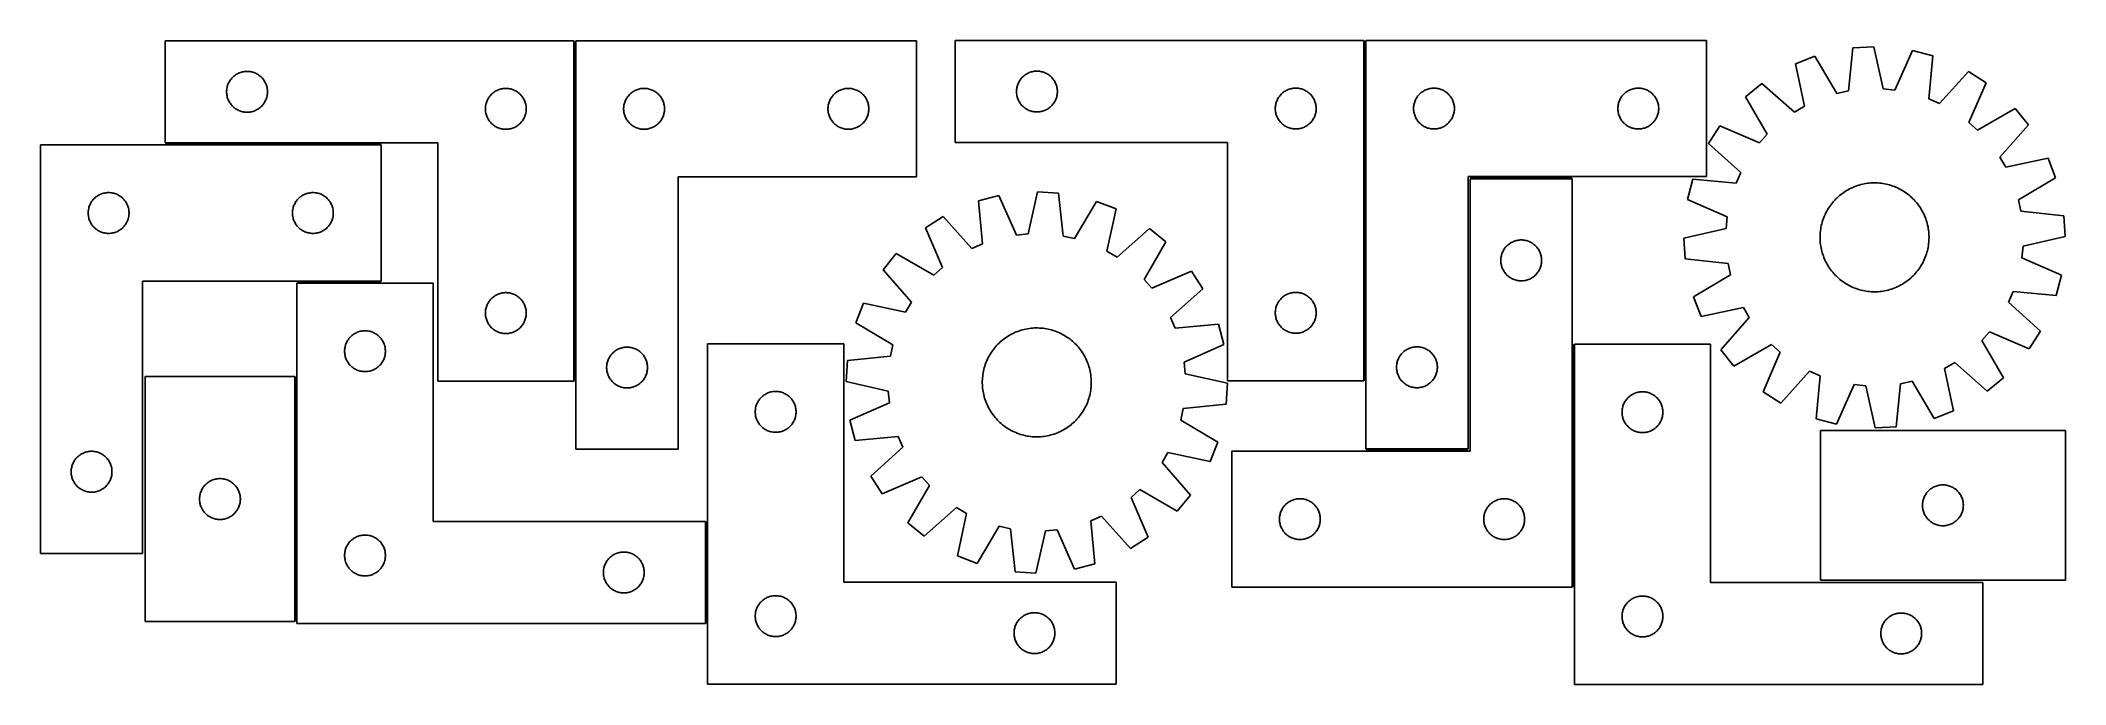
# Model space of a CAD drawing. Header units: millimetres. Extents: x 7 to 1493, y 7 to 479.
import ezdxf

# ---------------------------------------------------------------- set-up
doc = ezdxf.new("R2010")
doc.units = ezdxf.units.MM
doc.layers.add('COMMON', color=5, linetype='CONTINUOUS', true_color=0x0000ff)
doc.layers.add('CUT', color=7, linetype='CONTINUOUS', true_color=0x000000)

msp = doc.modelspace()

# ---------------------------------------------------------------- linework, layer by layer
at = {"layer": 'COMMON'}
for p, q in [((399.119229, 229.292028), (399.119229, 479.292028)), ((979.05303, 229.484886), (979.05303, 479.484886)), ((98.369228, 403.542027), (256.718222, 403.542027)), ((1131.360626, 378.734886), (1056.360626, 378.734886)), ((194.968232, 302.042026), (256.718222, 302.042026)), ((1132.110627, 77.984885), (1132.110627, 256.516875)), ((194.218232, 52.720246), (194.218232, 232.720246)), ((1054.80303, 178.734886), (979.80303, 178.734886)), ((495.718232, 126.292026), (495.718232, 51.292026))]:
    msp.add_line(p, q, dxfattribs=at)
at = {"layer": 'CUT'}
for p, q in [((398.369228, 479.292028), (98.369228, 479.292028)), ((98.369228, 479.292028), (98.369228, 404.292028)), ((398.369228, 229.292028), (398.369228, 479.292028)), ((399.869229, 479.292028), (399.869229, 179.292028)), ((649.869229, 479.292028), (399.869229, 479.292028)), ((649.869229, 379.292028), (649.869229, 479.292028)), ((978.303029, 479.484886), (678.303029, 479.484886)), ((678.303029, 479.484886), (678.303029, 404.484886)), ((978.303029, 229.484886), (978.303029, 479.484886)), ((979.80303, 479.484886), (979.80303, 179.484886)), ((1229.80303, 479.484886), (979.80303, 479.484886)), ((1229.80303, 379.484886), (1229.80303, 479.484886)), ((1309.490552, 467.902439), (1295.162191, 462.296316)), ((1295.162191, 462.296316), (1301.79475, 431.232126)), ((1325.700263, 440.585411), (1309.490552, 467.902439)), ((1337.367024, 474.015388), (1334.075599, 442.422014)), ((1352.726492, 474.91942), (1337.367024, 474.015388)), ((1359.701418, 443.930307), (1352.726492, 474.91942)), ((1381.127598, 472.118876), (1368.234377, 443.088898)), ((1396.014682, 468.232325), (1381.127598, 472.118876)), ((1393.072067, 436.604556), (1396.014682, 468.232325)), ((143.863812, 445.612095), (144.079697, 446.35375)), ((144.079697, 446.35375), (144.333475, 447.083309)), ((144.333475, 447.083309), (144.624474, 447.798836)), ((144.624474, 447.798836), (144.951922, 448.498435)), ((144.951922, 448.498435), (145.314949, 449.180249)), ((145.314949, 449.180249), (145.712594, 449.842471)), ((145.712594, 449.842471), (146.143803, 450.483344)), ((146.143803, 450.483344), (146.607431, 451.10117)), ((146.607431, 451.10117), (147.102249, 451.69431)), ((147.102249, 451.69431), (147.626945, 452.26119)), ((147.626945, 452.26119), (148.180128, 452.800308)), ((148.180128, 452.800308), (148.76033, 453.310234)), ((148.76033, 453.310234), (149.366014, 453.789616)), ((149.366014, 453.789616), (149.995572, 454.237183)), ((149.995572, 454.237183), (150.647336, 454.651747)), ((150.647336, 454.651747), (151.319577, 455.03221)), ((151.319577, 455.03221), (152.010512, 455.377562)), ((152.010512, 455.377562), (152.718309, 455.686887)), ((152.718309, 455.686887), (153.441092, 455.959366)), ((153.441092, 455.959366), (154.176943, 456.194276)), ((154.176943, 456.194276), (154.923912, 456.390993)), ((154.923912, 456.390993), (155.680016, 456.548997)), ((155.680016, 456.548997), (156.443252, 456.667868)), ((156.443252, 456.667868), (157.211596, 456.747291)), ((157.211596, 456.747291), (157.983009, 456.787055)), ((157.983009, 456.787055), (158.755446, 456.787055)), ((158.755446, 456.787055), (159.52686, 456.747291)), ((159.52686, 456.747291), (160.295203, 456.667868)), ((160.295203, 456.667868), (161.058439, 456.548997)), ((161.058439, 456.548997), (161.814544, 456.390993)), ((161.814544, 456.390993), (162.561512, 456.194276)), ((162.561512, 456.194276), (163.297363, 455.959366)), ((163.297363, 455.959366), (164.020146, 455.686887)), ((164.020146, 455.686887), (164.727944, 455.377562)), ((164.727944, 455.377562), (165.418879, 455.03221)), ((165.418879, 455.03221), (166.09112, 454.651747)), ((166.09112, 454.651747), (166.742884, 454.237183)), ((166.742884, 454.237183), (167.372442, 453.789616)), ((167.372442, 453.789616), (167.978125, 453.310234)), ((167.978125, 453.310234), (168.558328, 452.800308)), ((168.558328, 452.800308), (169.111511, 452.26119)), ((169.111511, 452.26119), (169.636207, 451.69431)), ((169.636207, 451.69431), (170.131025, 451.10117)), ((170.131025, 451.10117), (170.594653, 450.483344)), ((170.594653, 450.483344), (171.025861, 449.842471)), ((171.025861, 449.842471), (171.423506, 449.180249)), ((171.423506, 449.180249), (171.786534, 448.498435)), ((171.786534, 448.498435), (172.113981, 447.798836)), ((172.113981, 447.798836), (172.40498, 447.083309)), ((172.40498, 447.083309), (172.658758, 446.35375)), ((172.658758, 446.35375), (172.874644, 445.612095)), ((723.797613, 445.804953), (724.013498, 446.546609)), ((724.013498, 446.546609), (724.267277, 447.276167)), ((724.267277, 447.276167), (724.558275, 447.991695)), ((724.558275, 447.991695), (724.885723, 448.691293)), ((724.885723, 448.691293), (725.24875, 449.373107)), ((725.24875, 449.373107), (725.646395, 450.035329)), ((725.646395, 450.035329), (726.077604, 450.676203)), ((726.077604, 450.676203), (726.541232, 451.294028)), ((726.541232, 451.294028), (727.03605, 451.887168)), ((727.03605, 451.887168), (727.560746, 452.454048)), ((727.560746, 452.454048), (728.113929, 452.993167)), ((728.113929, 452.993167), (728.694131, 453.503093)), ((728.694131, 453.503093), (729.299815, 453.982475)), ((729.299815, 453.982475), (729.929373, 454.430041)), ((729.929373, 454.430041), (730.581137, 454.844606)), ((730.581137, 454.844606), (731.253378, 455.225068)), ((731.253378, 455.225068), (731.944313, 455.57042)), ((731.944313, 455.57042), (732.65211, 455.879746)), ((732.65211, 455.879746), (733.374893, 456.152225)), ((733.374893, 456.152225), (734.110744, 456.387134)), ((734.110744, 456.387134), (734.857713, 456.583852)), ((734.857713, 456.583852), (735.613817, 456.741855)), ((735.613817, 456.741855), (736.377054, 456.860726)), ((736.377054, 456.860726), (737.145397, 456.940149)), ((737.145397, 456.940149), (737.91681, 456.979913)), ((737.91681, 456.979913), (738.689248, 456.979913)), ((738.689248, 456.979913), (739.460661, 456.940149)), ((739.460661, 456.940149), (740.229004, 456.860726)), ((740.229004, 456.860726), (740.99224, 456.741855)), ((740.99224, 456.741855), (741.748345, 456.583852)), ((741.748345, 456.583852), (742.495313, 456.387134)), ((742.495313, 456.387134), (743.231165, 456.152225)), ((743.231165, 456.152225), (743.953947, 455.879746)), ((743.953947, 455.879746), (744.661745, 455.57042)), ((744.661745, 455.57042), (745.35268, 455.225068)), ((745.35268, 455.225068), (746.024921, 454.844606)), ((746.024921, 454.844606), (746.676685, 454.430041)), ((746.676685, 454.430041), (747.306243, 453.982475)), ((747.306243, 453.982475), (747.911927, 453.503093)), ((747.911927, 453.503093), (748.492129, 452.993167)), ((748.492129, 452.993167), (749.045312, 452.454048)), ((749.045312, 452.454048), (749.570008, 451.887168)), ((749.570008, 451.887168), (750.064826, 451.294028)), ((750.064826, 451.294028), (750.528454, 450.676203)), ((750.528454, 450.676203), (750.959662, 450.035329)), ((750.959662, 450.035329), (751.357307, 449.373107)), ((751.357307, 449.373107), (751.720335, 448.691293)), ((751.720335, 448.691293), (752.047782, 447.991695)), ((752.047782, 447.991695), (752.338781, 447.276167)), ((752.338781, 447.276167), (752.59256, 446.546609)), ((752.59256, 446.546609), (752.808445, 445.804953)), ((1270.539096, 447.868253), (1258.644402, 438.108807)), ((1294.396873, 426.897292), (1270.539096, 447.868253)), ((1422.160322, 456.792425), (1400.927384, 433.1675)), ((1435.11777, 448.495734), (1422.160322, 456.792425)), ((1422.545659, 419.325256), (1435.11777, 448.495734)), ((143.369228, 441.792028), (143.389116, 442.564209)), ((143.389116, 441.019846), (143.369228, 441.792028)), ((143.389116, 442.564209), (143.44873, 443.334343)), ((143.44873, 440.249713), (143.389116, 441.019846)), ((143.44873, 443.334343), (143.547909, 444.100386)), ((143.547909, 439.483669), (143.44873, 440.249713)), ((143.547909, 444.100386), (143.686392, 444.860309)), ((143.686392, 438.723747), (143.547909, 439.483669)), ((143.686392, 444.860309), (143.863812, 445.612095)), ((143.863812, 437.971961), (143.686392, 438.723747)), ((144.079697, 437.230305), (143.863812, 437.971961)), ((144.333475, 436.500746), (144.079697, 437.230305)), ((144.624474, 435.785219), (144.333475, 436.500746)), ((144.951922, 435.085621), (144.624474, 435.785219)), ((145.314949, 434.403807), (144.951922, 435.085621)), ((145.712594, 433.741585), (145.314949, 434.403807)), ((146.143803, 433.100711), (145.712594, 433.741585)), ((146.607431, 432.482886), (146.143803, 433.100711)), ((147.102249, 431.889746), (146.607431, 432.482886)), ((147.626945, 431.322865), (147.102249, 431.889746)), ((148.180128, 430.783747), (147.626945, 431.322865)), ((169.111511, 431.322865), (168.558328, 430.783747)), ((169.636207, 431.889746), (169.111511, 431.322865)), ((170.131025, 432.482886), (169.636207, 431.889746)), ((170.594653, 433.100711), (170.131025, 432.482886)), ((171.025861, 433.741585), (170.594653, 433.100711)), ((171.423506, 434.403807), (171.025861, 433.741585)), ((171.786534, 435.085621), (171.423506, 434.403807)), ((172.113981, 435.785219), (171.786534, 435.085621)), ((172.40498, 436.500746), (172.113981, 435.785219)), ((172.658758, 437.230305), (172.40498, 436.500746)), ((172.874644, 437.971961), (172.658758, 437.230305)), ((172.874644, 445.612095), (173.052063, 444.860309)), ((173.052063, 438.723747), (172.874644, 437.971961)), ((173.052063, 444.860309), (173.190546, 444.100386)), ((173.190546, 439.483669), (173.052063, 438.723747)), ((173.190546, 444.100386), (173.289726, 443.334343)), ((173.289726, 440.249713), (173.190546, 439.483669)), ((173.289726, 443.334343), (173.349339, 442.564209)), ((173.349339, 441.019846), (173.289726, 440.249713)), ((173.349339, 442.564209), (173.369228, 441.792028)), ((173.369228, 441.792028), (173.349339, 441.019846)), ((333.44873, 430.834343), (333.547909, 431.600386)), ((333.547909, 431.600386), (333.686392, 432.360309)), ((333.686392, 432.360309), (333.863812, 433.112095)), ((333.863812, 433.112095), (334.079697, 433.85375)), ((334.079697, 433.85375), (334.333475, 434.583309)), ((334.333475, 434.583309), (334.624474, 435.298836)), ((334.624474, 435.298836), (334.951922, 435.998435)), ((334.951922, 435.998435), (335.314949, 436.680249)), ((335.314949, 436.680249), (335.712594, 437.342471)), ((335.712594, 437.342471), (336.143803, 437.983344)), ((336.143803, 437.983344), (336.607431, 438.60117)), ((336.607431, 438.60117), (337.102249, 439.19431)), ((337.102249, 439.19431), (337.626945, 439.76119)), ((337.626945, 439.76119), (338.180128, 440.300308)), ((338.180128, 440.300308), (338.76033, 440.810234)), ((338.76033, 440.810234), (339.366014, 441.289616)), ((339.366014, 441.289616), (339.995572, 441.737183)), ((339.995572, 441.737183), (340.647336, 442.151747)), ((340.647336, 442.151747), (341.319577, 442.53221)), ((341.319577, 442.53221), (342.010512, 442.877562)), ((342.010512, 442.877562), (342.718309, 443.186887)), ((342.718309, 443.186887), (343.441092, 443.459366)), ((343.441092, 443.459366), (344.176943, 443.694276)), ((344.176943, 443.694276), (344.923912, 443.890993)), ((344.923912, 443.890993), (345.680016, 444.048997)), ((345.680016, 444.048997), (346.443252, 444.167868)), ((346.443252, 444.167868), (347.211596, 444.247291)), ((347.211596, 444.247291), (347.983009, 444.287055)), ((347.983009, 444.287055), (348.755446, 444.287055)), ((348.755446, 444.287055), (349.52686, 444.247291)), ((349.52686, 444.247291), (350.295203, 444.167868)), ((350.295203, 444.167868), (351.058439, 444.048997)), ((351.058439, 444.048997), (351.814544, 443.890993)), ((351.814544, 443.890993), (352.561512, 443.694276)), ((352.561512, 443.694276), (353.297363, 443.459366)), ((353.297363, 443.459366), (354.020146, 443.186887)), ((354.020146, 443.186887), (354.727944, 442.877562)), ((354.727944, 442.877562), (355.418879, 442.53221)), ((355.418879, 442.53221), (356.09112, 442.151747)), ((356.09112, 442.151747), (356.742884, 441.737183)), ((356.742884, 441.737183), (357.372442, 441.289616)), ((357.372442, 441.289616), (357.978125, 440.810234)), ((357.978125, 440.810234), (358.558328, 440.300308)), ((358.558328, 440.300308), (359.111511, 439.76119)), ((359.111511, 439.76119), (359.636207, 439.19431)), ((359.636207, 439.19431), (360.131025, 438.60117)), ((360.131025, 438.60117), (360.594653, 437.983344)), ((360.594653, 437.983344), (361.025861, 437.342471)), ((361.025861, 437.342471), (361.423506, 436.680249)), ((361.423506, 436.680249), (361.786534, 435.998435)), ((361.786534, 435.998435), (362.113981, 435.298836)), ((362.113981, 435.298836), (362.40498, 434.583309)), ((362.40498, 434.583309), (362.658758, 433.85375)), ((362.658758, 433.85375), (362.874644, 433.112095)), ((362.874644, 433.112095), (363.052063, 432.360309)), ((363.052063, 432.360309), (363.190546, 431.600386)), ((363.190546, 431.600386), (363.289726, 430.834343)), ((434.913966, 430.44966), (434.993389, 431.218003)), ((434.993389, 431.218003), (435.112259, 431.981239)), ((435.112259, 431.981239), (435.270263, 432.737344)), ((435.270263, 432.737344), (435.466981, 433.484312)), ((435.466981, 433.484312), (435.70189, 434.220163)), ((435.70189, 434.220163), (435.974369, 434.942946)), ((435.974369, 434.942946), (436.283695, 435.650744)), ((436.283695, 435.650744), (436.629047, 436.341679)), ((436.629047, 436.341679), (437.009509, 437.01392)), ((437.009509, 437.01392), (437.424074, 437.665684)), ((437.424074, 437.665684), (437.87164, 438.295242)), ((437.87164, 438.295242), (438.351022, 438.900925)), ((438.351022, 438.900925), (438.860948, 439.481128)), ((438.860948, 439.481128), (439.400066, 440.034311)), ((439.400066, 440.034311), (439.966947, 440.559007)), ((439.966947, 440.559007), (440.560087, 441.053825)), ((440.560087, 441.053825), (441.177912, 441.517453)), ((441.177912, 441.517453), (441.818786, 441.948661)), ((441.818786, 441.948661), (442.481008, 442.346306)), ((442.481008, 442.346306), (443.162822, 442.709334)), ((443.162822, 442.709334), (443.86242, 443.036781)), ((443.86242, 443.036781), (444.577947, 443.32778)), ((444.577947, 443.32778), (445.307506, 443.581558)), ((445.307506, 443.581558), (446.049162, 443.797444)), ((446.049162, 443.797444), (446.800948, 443.974863)), ((446.800948, 443.974863), (447.56087, 444.113346)), ((447.56087, 444.113346), (448.326914, 444.212526)), ((448.326914, 444.212526), (449.097047, 444.272139)), ((449.097047, 444.272139), (449.869229, 444.292028)), ((449.869229, 444.292028), (450.64141, 444.272139)), ((450.64141, 444.272139), (451.411544, 444.212526)), ((451.411544, 444.212526), (452.177587, 444.113346)), ((452.177587, 444.113346), (452.93751, 443.974863)), ((452.93751, 443.974863), (453.689296, 443.797444)), ((453.689296, 443.797444), (454.430951, 443.581558)), ((454.430951, 443.581558), (455.16051, 443.32778)), ((455.16051, 443.32778), (455.876037, 443.036781)), ((455.876037, 443.036781), (456.575636, 442.709334)), ((456.575636, 442.709334), (457.25745, 442.346306)), ((457.25745, 442.346306), (457.919672, 441.948661)), ((457.919672, 441.948661), (458.560545, 441.517453)), ((458.560545, 441.517453), (459.178371, 441.053825)), ((459.178371, 441.053825), (459.771511, 440.559007)), ((459.771511, 440.559007), (460.338391, 440.034311)), ((460.338391, 440.034311), (460.877509, 439.481128)), ((460.877509, 439.481128), (461.387435, 438.900925)), ((461.387435, 438.900925), (461.866817, 438.295242)), ((461.866817, 438.295242), (462.314384, 437.665684)), ((462.314384, 437.665684), (462.728948, 437.01392)), ((462.728948, 437.01392), (463.109411, 436.341679)), ((463.109411, 436.341679), (463.454763, 435.650744)), ((463.454763, 435.650744), (463.764088, 434.942946)), ((463.764088, 434.942946), (464.036567, 434.220163)), ((464.036567, 434.220163), (464.271477, 433.484312)), ((464.271477, 433.484312), (464.468194, 432.737344)), ((464.468194, 432.737344), (464.626198, 431.981239)), ((464.626198, 431.981239), (464.745069, 431.218003)), ((464.745069, 431.218003), (464.824492, 430.44966)), ((584.913966, 430.44966), (584.993389, 431.218003)), ((584.993389, 431.218003), (585.112259, 431.981239)), ((585.112259, 431.981239), (585.270263, 432.737344)), ((585.270263, 432.737344), (585.466981, 433.484312)), ((585.466981, 433.484312), (585.70189, 434.220163)), ((585.70189, 434.220163), (585.974369, 434.942946)), ((585.974369, 434.942946), (586.283695, 435.650744)), ((586.283695, 435.650744), (586.629047, 436.341679)), ((586.629047, 436.341679), (587.009509, 437.01392)), ((587.009509, 437.01392), (587.424074, 437.665684)), ((587.424074, 437.665684), (587.87164, 438.295242)), ((587.87164, 438.295242), (588.351022, 438.900925)), ((588.351022, 438.900925), (588.860948, 439.481128)), ((588.860948, 439.481128), (589.400066, 440.034311)), ((589.400066, 440.034311), (589.966947, 440.559007)), ((589.966947, 440.559007), (590.560087, 441.053825)), ((590.560087, 441.053825), (591.177912, 441.517453)), ((591.177912, 441.517453), (591.818786, 441.948661)), ((591.818786, 441.948661), (592.481008, 442.346306)), ((592.481008, 442.346306), (593.162822, 442.709334)), ((593.162822, 442.709334), (593.86242, 443.036781)), ((593.86242, 443.036781), (594.577947, 443.32778)), ((594.577947, 443.32778), (595.307506, 443.581558)), ((595.307506, 443.581558), (596.049162, 443.797444)), ((596.049162, 443.797444), (596.800948, 443.974863)), ((596.800948, 443.974863), (597.56087, 444.113346)), ((597.56087, 444.113346), (598.326914, 444.212526)), ((598.326914, 444.212526), (599.097047, 444.272139)), ((599.097047, 444.272139), (599.869229, 444.292028)), ((599.869229, 444.292028), (600.64141, 444.272139)), ((600.64141, 444.272139), (601.411544, 444.212526)), ((601.411544, 444.212526), (602.177587, 444.113346)), ((602.177587, 444.113346), (602.93751, 443.974863)), ((602.93751, 443.974863), (603.689296, 443.797444)), ((603.689296, 443.797444), (604.430951, 443.581558)), ((604.430951, 443.581558), (605.16051, 443.32778)), ((605.16051, 443.32778), (605.876037, 443.036781)), ((605.876037, 443.036781), (606.575636, 442.709334)), ((606.575636, 442.709334), (607.25745, 442.346306)), ((607.25745, 442.346306), (607.919672, 441.948661)), ((607.919672, 441.948661), (608.560545, 441.517453)), ((608.560545, 441.517453), (609.178371, 441.053825)), ((609.178371, 441.053825), (609.771511, 440.559007)), ((609.771511, 440.559007), (610.338391, 440.034311)), ((610.338391, 440.034311), (610.877509, 439.481128)), ((610.877509, 439.481128), (611.387435, 438.900925)), ((611.387435, 438.900925), (611.866817, 438.295242)), ((611.866817, 438.295242), (612.314384, 437.665684)), ((612.314384, 437.665684), (612.728948, 437.01392)), ((612.728948, 437.01392), (613.109411, 436.341679)), ((613.109411, 436.341679), (613.454763, 435.650744)), ((613.454763, 435.650744), (613.764088, 434.942946)), ((613.764088, 434.942946), (614.036567, 434.220163)), ((614.036567, 434.220163), (614.271477, 433.484312)), ((614.271477, 433.484312), (614.468194, 432.737344)), ((614.468194, 432.737344), (614.626198, 431.981239)), ((614.626198, 431.981239), (614.745069, 431.218003)), ((614.745069, 431.218003), (614.824492, 430.44966)), ((723.303029, 441.984886), (723.322918, 442.757067)), ((723.322918, 441.212705), (723.303029, 441.984886)), ((723.322918, 442.757067), (723.382531, 443.527201)), ((723.382531, 440.442571), (723.322918, 441.212705)), ((723.382531, 443.527201), (723.48171, 444.293245)), ((723.48171, 439.676527), (723.382531, 440.442571)), ((723.48171, 444.293245), (723.620194, 445.053167)), ((723.620194, 438.916605), (723.48171, 439.676527)), ((723.620194, 445.053167), (723.797613, 445.804953)), ((723.797613, 438.164819), (723.620194, 438.916605)), ((724.013498, 437.423164), (723.797613, 438.164819)), ((724.267277, 436.693605), (724.013498, 437.423164)), ((724.558275, 435.978078), (724.267277, 436.693605)), ((724.885723, 435.278479), (724.558275, 435.978078)), ((725.24875, 434.596665), (724.885723, 435.278479)), ((725.646395, 433.934443), (725.24875, 434.596665)), ((726.077604, 433.29357), (725.646395, 433.934443)), ((726.541232, 432.675744), (726.077604, 433.29357)), ((727.03605, 432.082604), (726.541232, 432.675744)), ((727.560746, 431.515724), (727.03605, 432.082604)), ((728.113929, 430.976606), (727.560746, 431.515724)), ((749.045312, 431.515724), (748.492129, 430.976606)), ((749.570008, 432.082604), (749.045312, 431.515724)), ((750.064826, 432.675744), (749.570008, 432.082604)), ((750.528454, 433.29357), (750.064826, 432.675744)), ((750.959662, 433.934443), (750.528454, 433.29357)), ((751.357307, 434.596665), (750.959662, 433.934443)), ((751.720335, 435.278479), (751.357307, 434.596665)), ((752.047782, 435.978078), (751.720335, 435.278479)), ((752.338781, 436.693605), (752.047782, 435.978078)), ((752.59256, 437.423164), (752.338781, 436.693605)), ((752.808445, 438.164819), (752.59256, 437.423164)), ((752.808445, 445.804953), (752.985864, 445.053167)), ((752.985864, 438.916605), (752.808445, 438.164819)), ((752.985864, 445.053167), (753.124347, 444.293245)), ((753.124347, 439.676527), (752.985864, 438.916605)), ((753.124347, 444.293245), (753.223527, 443.527201)), ((753.223527, 440.442571), (753.124347, 439.676527)), ((753.223527, 443.527201), (753.28314, 442.757067)), ((753.28314, 441.212705), (753.223527, 440.442571)), ((753.28314, 442.757067), (753.303029, 441.984886)), ((753.303029, 441.984886), (753.28314, 441.212705)), ((913.382531, 431.027201), (913.48171, 431.793245)), ((913.48171, 431.793245), (913.620194, 432.553167)), ((913.620194, 432.553167), (913.797613, 433.304953)), ((913.797613, 433.304953), (914.013498, 434.046609)), ((914.013498, 434.046609), (914.267277, 434.776167)), ((914.267277, 434.776167), (914.558275, 435.491695)), ((914.558275, 435.491695), (914.885723, 436.191293)), ((914.885723, 436.191293), (915.24875, 436.873107)), ((915.24875, 436.873107), (915.646395, 437.535329)), ((915.646395, 437.535329), (916.077604, 438.176203)), ((916.077604, 438.176203), (916.541232, 438.794028)), ((916.541232, 438.794028), (917.03605, 439.387168)), ((917.03605, 439.387168), (917.560746, 439.954048)), ((917.560746, 439.954048), (918.113929, 440.493167)), ((918.113929, 440.493167), (918.694131, 441.003093)), ((918.694131, 441.003093), (919.299815, 441.482475)), ((919.299815, 441.482475), (919.929373, 441.930041)), ((919.929373, 441.930041), (920.581137, 442.344606)), ((920.581137, 442.344606), (921.253378, 442.725068)), ((921.253378, 442.725068), (921.944313, 443.07042)), ((921.944313, 443.07042), (922.65211, 443.379746)), ((922.65211, 443.379746), (923.374893, 443.652225)), ((923.374893, 443.652225), (924.110744, 443.887134)), ((924.110744, 443.887134), (924.857713, 444.083852)), ((924.857713, 444.083852), (925.613817, 444.241855)), ((925.613817, 444.241855), (926.377054, 444.360726)), ((926.377054, 444.360726), (927.145397, 444.440149)), ((927.145397, 444.440149), (927.91681, 444.479913)), ((927.91681, 444.479913), (928.689248, 444.479913)), ((928.689248, 444.479913), (929.460661, 444.440149)), ((929.460661, 444.440149), (930.229004, 444.360726)), ((930.229004, 444.360726), (930.99224, 444.241855)), ((930.99224, 444.241855), (931.748345, 444.083852)), ((931.748345, 444.083852), (932.495313, 443.887134)), ((932.495313, 443.887134), (933.231165, 443.652225)), ((933.231165, 443.652225), (933.953947, 443.379746)), ((933.953947, 443.379746), (934.661745, 443.07042)), ((934.661745, 443.07042), (935.35268, 442.725068)), ((935.35268, 442.725068), (936.024921, 442.344606)), ((936.024921, 442.344606), (936.676685, 441.930041)), ((936.676685, 441.930041), (937.306243, 441.482475)), ((937.306243, 441.482475), (937.911927, 441.003093)), ((937.911927, 441.003093), (938.492129, 440.493167)), ((938.492129, 440.493167), (939.045312, 439.954048)), ((939.045312, 439.954048), (939.570008, 439.387168)), ((939.570008, 439.387168), (940.064826, 438.794028)), ((940.064826, 438.794028), (940.528454, 438.176203)), ((940.528454, 438.176203), (940.959662, 437.535329)), ((940.959662, 437.535329), (941.357307, 436.873107)), ((941.357307, 436.873107), (941.720335, 436.191293)), ((941.720335, 436.191293), (942.047782, 435.491695)), ((942.047782, 435.491695), (942.338781, 434.776167)), ((942.338781, 434.776167), (942.59256, 434.046609)), ((942.59256, 434.046609), (942.808445, 433.304953)), ((942.808445, 433.304953), (942.985864, 432.553167)), ((942.985864, 432.553167), (943.124347, 431.793245)), ((943.124347, 431.793245), (943.223527, 431.027201)), ((1014.847767, 430.642518), (1014.92719, 431.410861)), ((1014.92719, 431.410861), (1015.046061, 432.174098)), ((1015.046061, 432.174098), (1015.204064, 432.930202)), ((1015.204064, 432.930202), (1015.400782, 433.677171)), ((1015.400782, 433.677171), (1015.635691, 434.413022)), ((1015.635691, 434.413022), (1015.90817, 435.135805)), ((1015.90817, 435.135805), (1016.217496, 435.843602)), ((1016.217496, 435.843602), (1016.562848, 436.534537)), ((1016.562848, 436.534537), (1016.94331, 437.206778)), ((1016.94331, 437.206778), (1017.357875, 437.858542)), ((1017.357875, 437.858542), (1017.805441, 438.4881)), ((1017.805441, 438.4881), (1018.284823, 439.093784)), ((1018.284823, 439.093784), (1018.794749, 439.673986)), ((1018.794749, 439.673986), (1019.333868, 440.227169)), ((1019.333868, 440.227169), (1019.900748, 440.751865)), ((1019.900748, 440.751865), (1020.493888, 441.246683)), ((1020.493888, 441.246683), (1021.111713, 441.710311)), ((1021.111713, 441.710311), (1021.752587, 442.14152)), ((1021.752587, 442.14152), (1022.414809, 442.539165)), ((1022.414809, 442.539165), (1023.096623, 442.902192)), ((1023.096623, 442.902192), (1023.796221, 443.22964)), ((1023.796221, 443.22964), (1024.511749, 443.520638)), ((1024.511749, 443.520638), (1025.241307, 443.774417)), ((1025.241307, 443.774417), (1025.982963, 443.990302)), ((1025.982963, 443.990302), (1026.734749, 444.167721)), ((1026.734749, 444.167721), (1027.494671, 444.306205)), ((1027.494671, 444.306205), (1028.260715, 444.405384)), ((1028.260715, 444.405384), (1029.030849, 444.464997)), ((1029.030849, 444.464997), (1029.80303, 444.484886)), ((1029.80303, 444.484886), (1030.575211, 444.464997)), ((1030.575211, 444.464997), (1031.345345, 444.405384)), ((1031.345345, 444.405384), (1032.111389, 444.306205)), ((1032.111389, 444.306205), (1032.871311, 444.167721)), ((1032.871311, 444.167721), (1033.623097, 443.990302)), ((1033.623097, 443.990302), (1034.364752, 443.774417)), ((1034.364752, 443.774417), (1035.094311, 443.520638)), ((1035.094311, 443.520638), (1035.809838, 443.22964)), ((1035.809838, 443.22964), (1036.509437, 442.902192)), ((1036.509437, 442.902192), (1037.191251, 442.539165)), ((1037.191251, 442.539165), (1037.853473, 442.14152)), ((1037.853473, 442.14152), (1038.494346, 441.710311)), ((1038.494346, 441.710311), (1039.112172, 441.246683)), ((1039.112172, 441.246683), (1039.705312, 440.751865)), ((1039.705312, 440.751865), (1040.272192, 440.227169)), ((1040.272192, 440.227169), (1040.81131, 439.673986)), ((1040.81131, 439.673986), (1041.321237, 439.093784)), ((1041.321237, 439.093784), (1041.800619, 438.4881)), ((1041.800619, 438.4881), (1042.248185, 437.858542)), ((1042.248185, 437.858542), (1042.662749, 437.206778)), ((1042.662749, 437.206778), (1043.043212, 436.534537)), ((1043.043212, 436.534537), (1043.388564, 435.843602)), ((1043.388564, 435.843602), (1043.697889, 435.135805)), ((1043.697889, 435.135805), (1043.970368, 434.413022)), ((1043.970368, 434.413022), (1044.205278, 433.677171)), ((1044.205278, 433.677171), (1044.401995, 432.930202)), ((1044.401995, 432.930202), (1044.559999, 432.174098)), ((1044.559999, 432.174098), (1044.67887, 431.410861)), ((1044.67887, 431.410861), (1044.758293, 430.642518)), ((1164.847767, 430.642518), (1164.92719, 431.410861)), ((1164.92719, 431.410861), (1165.046061, 432.174098)), ((1165.046061, 432.174098), (1165.204064, 432.930202)), ((1165.204064, 432.930202), (1165.400782, 433.677171)), ((1165.400782, 433.677171), (1165.635691, 434.413022)), ((1165.635691, 434.413022), (1165.90817, 435.135805)), ((1165.90817, 435.135805), (1166.217496, 435.843602)), ((1166.217496, 435.843602), (1166.562848, 436.534537)), ((1166.562848, 436.534537), (1166.94331, 437.206778)), ((1166.94331, 437.206778), (1167.357875, 437.858542)), ((1167.357875, 437.858542), (1167.805441, 438.4881)), ((1167.805441, 438.4881), (1168.284823, 439.093784)), ((1168.284823, 439.093784), (1168.794749, 439.673986)), ((1168.794749, 439.673986), (1169.333868, 440.227169)), ((1169.333868, 440.227169), (1169.900748, 440.751865)), ((1169.900748, 440.751865), (1170.493888, 441.246683)), ((1170.493888, 441.246683), (1171.111713, 441.710311)), ((1171.111713, 441.710311), (1171.752587, 442.14152)), ((1171.752587, 442.14152), (1172.414809, 442.539165)), ((1172.414809, 442.539165), (1173.096623, 442.902192)), ((1173.096623, 442.902192), (1173.796221, 443.22964)), ((1173.796221, 443.22964), (1174.511749, 443.520638)), ((1174.511749, 443.520638), (1175.241307, 443.774417)), ((1175.241307, 443.774417), (1175.982963, 443.990302)), ((1175.982963, 443.990302), (1176.734749, 444.167721)), ((1176.734749, 444.167721), (1177.494671, 444.306205)), ((1177.494671, 444.306205), (1178.260715, 444.405384)), ((1178.260715, 444.405384), (1179.030849, 444.464997)), ((1179.030849, 444.464997), (1179.80303, 444.484886)), ((1179.80303, 444.484886), (1180.575211, 444.464997)), ((1180.575211, 444.464997), (1181.345345, 444.405384)), ((1181.345345, 444.405384), (1182.111389, 444.306205)), ((1182.111389, 444.306205), (1182.871311, 444.167721)), ((1182.871311, 444.167721), (1183.623097, 443.990302)), ((1183.623097, 443.990302), (1184.364752, 443.774417)), ((1184.364752, 443.774417), (1185.094311, 443.520638)), ((1185.094311, 443.520638), (1185.809838, 443.22964)), ((1185.809838, 443.22964), (1186.509437, 442.902192)), ((1186.509437, 442.902192), (1187.191251, 442.539165)), ((1187.191251, 442.539165), (1187.853473, 442.14152)), ((1187.853473, 442.14152), (1188.494346, 441.710311)), ((1188.494346, 441.710311), (1189.112172, 441.246683)), ((1189.112172, 441.246683), (1189.705312, 440.751865)), ((1189.705312, 440.751865), (1190.272192, 440.227169)), ((1190.272192, 440.227169), (1190.81131, 439.673986)), ((1190.81131, 439.673986), (1191.321237, 439.093784)), ((1191.321237, 439.093784), (1191.800619, 438.4881)), ((1191.800619, 438.4881), (1192.248185, 437.858542)), ((1192.248185, 437.858542), (1192.662749, 437.206778)), ((1192.662749, 437.206778), (1193.043212, 436.534537)), ((1193.043212, 436.534537), (1193.388564, 435.843602)), ((1193.388564, 435.843602), (1193.697889, 435.135805)), ((1193.697889, 435.135805), (1193.970368, 434.413022)), ((1193.970368, 434.413022), (1194.205278, 433.677171)), ((1194.205278, 433.677171), (1194.401995, 432.930202)), ((1194.401995, 432.930202), (1194.559999, 432.174098)), ((1194.559999, 432.174098), (1194.67887, 431.410861)), ((1194.67887, 431.410861), (1194.758293, 430.642518)), ((1258.644402, 438.108807), (1274.551702, 410.614579)), ((1301.79475, 431.232126), (1294.396873, 426.897292)), ((1334.075599, 442.422014), (1325.700263, 440.585411)), ((1368.234377, 443.088898), (1359.701418, 443.930307)), ((1400.927384, 433.1675), (1393.072067, 436.604556)), ((148.76033, 430.273821), (148.180128, 430.783747)), ((149.366014, 429.794439), (148.76033, 430.273821)), ((149.995572, 429.346873), (149.366014, 429.794439)), ((150.647336, 428.932308), (149.995572, 429.346873)), ((151.319577, 428.551846), (150.647336, 428.932308)), ((152.010512, 428.206494), (151.319577, 428.551846)), ((152.718309, 427.897168), (152.010512, 428.206494)), ((153.441092, 427.624689), (152.718309, 427.897168)), ((154.176943, 427.38978), (153.441092, 427.624689)), ((154.923912, 427.193062), (154.176943, 427.38978)), ((155.680016, 427.035058), (154.923912, 427.193062)), ((156.443252, 426.916188), (155.680016, 427.035058)), ((157.211596, 426.836765), (156.443252, 426.916188)), ((157.983009, 426.797001), (157.211596, 426.836765)), ((158.755446, 426.797001), (157.983009, 426.797001)), ((159.52686, 426.836765), (158.755446, 426.797001)), ((160.295203, 426.916188), (159.52686, 426.836765)), ((161.058439, 427.035058), (160.295203, 426.916188)), ((161.814544, 427.193062), (161.058439, 427.035058)), ((162.561512, 427.38978), (161.814544, 427.193062)), ((163.297363, 427.624689), (162.561512, 427.38978)), ((164.020146, 427.897168), (163.297363, 427.624689)), ((164.727944, 428.206494), (164.020146, 427.897168)), ((165.418879, 428.551846), (164.727944, 428.206494)), ((166.09112, 428.932308), (165.418879, 428.551846)), ((166.742884, 429.346873), (166.09112, 428.932308)), ((167.372442, 429.794439), (166.742884, 429.346873)), ((167.978125, 430.273821), (167.372442, 429.794439)), ((168.558328, 430.783747), (167.978125, 430.273821)), ((333.369228, 429.292028), (333.389116, 430.064209)), ((333.389116, 428.519846), (333.369228, 429.292028)), ((333.389116, 430.064209), (333.44873, 430.834343)), ((333.44873, 427.749713), (333.389116, 428.519846)), ((333.547909, 426.983669), (333.44873, 427.749713)), ((333.686392, 426.223747), (333.547909, 426.983669)), ((333.863812, 425.471961), (333.686392, 426.223747)), ((334.079697, 424.730305), (333.863812, 425.471961)), ((334.333475, 424.000746), (334.079697, 424.730305)), ((334.624474, 423.285219), (334.333475, 424.000746)), ((334.951922, 422.585621), (334.624474, 423.285219)), ((335.314949, 421.903807), (334.951922, 422.585621)), ((335.712594, 421.241585), (335.314949, 421.903807)), ((336.143803, 420.600711), (335.712594, 421.241585)), ((336.607431, 419.982886), (336.143803, 420.600711)), ((337.102249, 419.389746), (336.607431, 419.982886)), ((337.626945, 418.822865), (337.102249, 419.389746)), ((338.180128, 418.283747), (337.626945, 418.822865)), ((338.76033, 417.773821), (338.180128, 418.283747)), ((339.366014, 417.294439), (338.76033, 417.773821)), ((339.995572, 416.846873), (339.366014, 417.294439)), ((340.647336, 416.432308), (339.995572, 416.846873)), ((341.319577, 416.051846), (340.647336, 416.432308)), ((356.09112, 416.432308), (355.418879, 416.051846)), ((356.742884, 416.846873), (356.09112, 416.432308)), ((357.372442, 417.294439), (356.742884, 416.846873)), ((357.978125, 417.773821), (357.372442, 417.294439)), ((358.558328, 418.283747), (357.978125, 417.773821)), ((359.111511, 418.822865), (358.558328, 418.283747)), ((359.636207, 419.389746), (359.111511, 418.822865)), ((360.131025, 419.982886), (359.636207, 419.389746)), ((360.594653, 420.600711), (360.131025, 419.982886)), ((361.025861, 421.241585), (360.594653, 420.600711)), ((361.423506, 421.903807), (361.025861, 421.241585)), ((361.786534, 422.585621), (361.423506, 421.903807)), ((362.113981, 423.285219), (361.786534, 422.585621)), ((362.40498, 424.000746), (362.113981, 423.285219)), ((362.658758, 424.730305), (362.40498, 424.000746)), ((362.874644, 425.471961), (362.658758, 424.730305)), ((363.052063, 426.223747), (362.874644, 425.471961)), ((363.190546, 426.983669), (363.052063, 426.223747)), ((363.289726, 427.749713), (363.190546, 426.983669)), ((363.289726, 430.834343), (363.349339, 430.064209)), ((363.349339, 428.519846), (363.289726, 427.749713)), ((363.349339, 430.064209), (363.369228, 429.292028)), ((363.369228, 429.292028), (363.349339, 428.519846)), ((434.874202, 429.678246), (434.913966, 430.44966)), ((434.874202, 428.905809), (434.874202, 429.678246)), ((434.913966, 428.134396), (434.874202, 428.905809)), ((434.993389, 427.366052), (434.913966, 428.134396)), ((435.112259, 426.602816), (434.993389, 427.366052)), ((435.270263, 425.846712), (435.112259, 426.602816)), ((435.466981, 425.099743), (435.270263, 425.846712)), ((435.70189, 424.363892), (435.466981, 425.099743)), ((435.974369, 423.641109), (435.70189, 424.363892)), ((436.283695, 422.933312), (435.974369, 423.641109)), ((436.629047, 422.242377), (436.283695, 422.933312)), ((437.009509, 421.570136), (436.629047, 422.242377)), ((437.424074, 420.918372), (437.009509, 421.570136)), ((437.87164, 420.288814), (437.424074, 420.918372)), ((438.351022, 419.68313), (437.87164, 420.288814)), ((438.860948, 419.102928), (438.351022, 419.68313)), ((439.400066, 418.549745), (438.860948, 419.102928)), ((439.966947, 418.025049), (439.400066, 418.549745)), ((440.560087, 417.530231), (439.966947, 418.025049)), ((441.177912, 417.066603), (440.560087, 417.530231)), ((441.818786, 416.635394), (441.177912, 417.066603)), ((442.481008, 416.237749), (441.818786, 416.635394)), ((457.919672, 416.635394), (457.25745, 416.237749)), ((458.560545, 417.066603), (457.919672, 416.635394)), ((459.178371, 417.530231), (458.560545, 417.066603)), ((459.771511, 418.025049), (459.178371, 417.530231)), ((460.338391, 418.549745), (459.771511, 418.025049)), ((460.877509, 419.102928), (460.338391, 418.549745)), ((461.387435, 419.68313), (460.877509, 419.102928)), ((461.866817, 420.288814), (461.387435, 419.68313)), ((462.314384, 420.918372), (461.866817, 420.288814)), ((462.728948, 421.570136), (462.314384, 420.918372)), ((463.109411, 422.242377), (462.728948, 421.570136)), ((463.454763, 422.933312), (463.109411, 422.242377)), ((463.764088, 423.641109), (463.454763, 422.933312)), ((464.036567, 424.363892), (463.764088, 423.641109)), ((464.271477, 425.099743), (464.036567, 424.363892)), ((464.468194, 425.846712), (464.271477, 425.099743)), ((464.626198, 426.602816), (464.468194, 425.846712)), ((464.745069, 427.366052), (464.626198, 426.602816)), ((464.824492, 428.134396), (464.745069, 427.366052)), ((464.824492, 430.44966), (464.864256, 429.678246)), ((464.864256, 428.905809), (464.824492, 428.134396)), ((464.864256, 429.678246), (464.864256, 428.905809)), ((584.874202, 429.678246), (584.913966, 430.44966)), ((584.874202, 428.905809), (584.874202, 429.678246)), ((584.913966, 428.134396), (584.874202, 428.905809)), ((584.993389, 427.366052), (584.913966, 428.134396)), ((585.112259, 426.602816), (584.993389, 427.366052)), ((585.270263, 425.846712), (585.112259, 426.602816)), ((585.466981, 425.099743), (585.270263, 425.846712)), ((585.70189, 424.363892), (585.466981, 425.099743)), ((585.974369, 423.641109), (585.70189, 424.363892)), ((586.283695, 422.933312), (585.974369, 423.641109)), ((586.629047, 422.242377), (586.283695, 422.933312)), ((587.009509, 421.570136), (586.629047, 422.242377)), ((587.424074, 420.918372), (587.009509, 421.570136)), ((587.87164, 420.288814), (587.424074, 420.918372)), ((588.351022, 419.68313), (587.87164, 420.288814)), ((588.860948, 419.102928), (588.351022, 419.68313)), ((589.400066, 418.549745), (588.860948, 419.102928)), ((589.966947, 418.025049), (589.400066, 418.549745)), ((590.560087, 417.530231), (589.966947, 418.025049)), ((591.177912, 417.066603), (590.560087, 417.530231)), ((591.818786, 416.635394), (591.177912, 417.066603)), ((592.481008, 416.237749), (591.818786, 416.635394)), ((607.919672, 416.635394), (607.25745, 416.237749)), ((608.560545, 417.066603), (607.919672, 416.635394)), ((609.178371, 417.530231), (608.560545, 417.066603)), ((609.771511, 418.025049), (609.178371, 417.530231)), ((610.338391, 418.549745), (609.771511, 418.025049)), ((610.877509, 419.102928), (610.338391, 418.549745)), ((611.387435, 419.68313), (610.877509, 419.102928)), ((611.866817, 420.288814), (611.387435, 419.68313)), ((612.314384, 420.918372), (611.866817, 420.288814)), ((612.728948, 421.570136), (612.314384, 420.918372)), ((613.109411, 422.242377), (612.728948, 421.570136)), ((613.454763, 422.933312), (613.109411, 422.242377)), ((613.764088, 423.641109), (613.454763, 422.933312)), ((614.036567, 424.363892), (613.764088, 423.641109)), ((614.271477, 425.099743), (614.036567, 424.363892)), ((614.468194, 425.846712), (614.271477, 425.099743)), ((614.626198, 426.602816), (614.468194, 425.846712)), ((614.745069, 427.366052), (614.626198, 426.602816)), ((614.824492, 428.134396), (614.745069, 427.366052)), ((614.824492, 430.44966), (614.864256, 429.678246)), ((614.864256, 428.905809), (614.824492, 428.134396)), ((614.864256, 429.678246), (614.864256, 428.905809)), ((728.694131, 430.466679), (728.113929, 430.976606)), ((729.299815, 429.987297), (728.694131, 430.466679)), ((729.929373, 429.539731), (729.299815, 429.987297)), ((730.581137, 429.125167), (729.929373, 429.539731)), ((731.253378, 428.744704), (730.581137, 429.125167)), ((731.944313, 428.399352), (731.253378, 428.744704)), ((732.65211, 428.090027), (731.944313, 428.399352)), ((733.374893, 427.817548), (732.65211, 428.090027)), ((734.110744, 427.582638), (733.374893, 427.817548)), ((734.857713, 427.385921), (734.110744, 427.582638)), ((735.613817, 427.227917), (734.857713, 427.385921)), ((736.377054, 427.109046), (735.613817, 427.227917)), ((737.145397, 427.029623), (736.377054, 427.109046)), ((737.91681, 426.989859), (737.145397, 427.029623)), ((738.689248, 426.989859), (737.91681, 426.989859)), ((739.460661, 427.029623), (738.689248, 426.989859)), ((740.229004, 427.109046), (739.460661, 427.029623)), ((740.99224, 427.227917), (740.229004, 427.109046)), ((741.748345, 427.385921), (740.99224, 427.227917)), ((742.495313, 427.582638), (741.748345, 427.385921)), ((743.231165, 427.817548), (742.495313, 427.582638)), ((743.953947, 428.090027), (743.231165, 427.817548)), ((744.661745, 428.399352), (743.953947, 428.090027)), ((745.35268, 428.744704), (744.661745, 428.399352)), ((746.024921, 429.125167), (745.35268, 428.744704)), ((746.676685, 429.539731), (746.024921, 429.125167)), ((747.306243, 429.987297), (746.676685, 429.539731)), ((747.911927, 430.466679), (747.306243, 429.987297)), ((748.492129, 430.976606), (747.911927, 430.466679)), ((913.303029, 429.484886), (913.322918, 430.257067)), ((913.322918, 428.712705), (913.303029, 429.484886)), ((913.322918, 430.257067), (913.382531, 431.027201)), ((913.382531, 427.942571), (913.322918, 428.712705)), ((913.48171, 427.176527), (913.382531, 427.942571)), ((913.620194, 426.416605), (913.48171, 427.176527)), ((913.797613, 425.664819), (913.620194, 426.416605)), ((914.013498, 424.923164), (913.797613, 425.664819)), ((914.267277, 424.193605), (914.013498, 424.923164)), ((914.558275, 423.478078), (914.267277, 424.193605)), ((914.885723, 422.778479), (914.558275, 423.478078)), ((915.24875, 422.096665), (914.885723, 422.778479)), ((915.646395, 421.434443), (915.24875, 422.096665)), ((916.077604, 420.79357), (915.646395, 421.434443)), ((916.541232, 420.175744), (916.077604, 420.79357)), ((917.03605, 419.582604), (916.541232, 420.175744)), ((917.560746, 419.015724), (917.03605, 419.582604)), ((918.113929, 418.476606), (917.560746, 419.015724)), ((918.694131, 417.966679), (918.113929, 418.476606)), ((919.299815, 417.487297), (918.694131, 417.966679)), ((919.929373, 417.039731), (919.299815, 417.487297)), ((920.581137, 416.625167), (919.929373, 417.039731)), ((921.253378, 416.244704), (920.581137, 416.625167)), ((936.024921, 416.625167), (935.35268, 416.244704)), ((936.676685, 417.039731), (936.024921, 416.625167)), ((937.306243, 417.487297), (936.676685, 417.039731)), ((937.911927, 417.966679), (937.306243, 417.487297)), ((938.492129, 418.476606), (937.911927, 417.966679)), ((939.045312, 419.015724), (938.492129, 418.476606)), ((939.570008, 419.582604), (939.045312, 419.015724)), ((940.064826, 420.175744), (939.570008, 419.582604)), ((940.528454, 420.79357), (940.064826, 420.175744)), ((940.959662, 421.434443), (940.528454, 420.79357)), ((941.357307, 422.096665), (940.959662, 421.434443)), ((941.720335, 422.778479), (941.357307, 422.096665)), ((942.047782, 423.478078), (941.720335, 422.778479)), ((942.338781, 424.193605), (942.047782, 423.478078)), ((942.59256, 424.923164), (942.338781, 424.193605)), ((942.808445, 425.664819), (942.59256, 424.923164)), ((942.985864, 426.416605), (942.808445, 425.664819)), ((943.124347, 427.176527), (942.985864, 426.416605)), ((943.223527, 427.942571), (943.124347, 427.176527)), ((943.223527, 431.027201), (943.28314, 430.257067)), ((943.28314, 428.712705), (943.223527, 427.942571)), ((943.28314, 430.257067), (943.303029, 429.484886)), ((943.303029, 429.484886), (943.28314, 428.712705)), ((1014.808003, 429.871105), (1014.847767, 430.642518)), ((1014.808003, 429.098667), (1014.808003, 429.871105)), ((1014.847767, 428.327254), (1014.808003, 429.098667)), ((1014.92719, 427.558911), (1014.847767, 428.327254)), ((1015.046061, 426.795675), (1014.92719, 427.558911)), ((1015.204064, 426.03957), (1015.046061, 426.795675)), ((1015.400782, 425.292602), (1015.204064, 426.03957)), ((1015.635691, 424.55675), (1015.400782, 425.292602)), ((1015.90817, 423.833968), (1015.635691, 424.55675)), ((1016.217496, 423.12617), (1015.90817, 423.833968)), ((1016.562848, 422.435235), (1016.217496, 423.12617)), ((1016.94331, 421.762994), (1016.562848, 422.435235)), ((1017.357875, 421.11123), (1016.94331, 421.762994)), ((1017.805441, 420.481672), (1017.357875, 421.11123)), ((1018.284823, 419.875988), (1017.805441, 420.481672)), ((1018.794749, 419.295786), (1018.284823, 419.875988)), ((1019.333868, 418.742603), (1018.794749, 419.295786)), ((1019.900748, 418.217907), (1019.333868, 418.742603)), ((1020.493888, 417.723089), (1019.900748, 418.217907)), ((1021.111713, 417.259461), (1020.493888, 417.723089)), ((1021.752587, 416.828253), (1021.111713, 417.259461)), ((1022.414809, 416.430608), (1021.752587, 416.828253)), ((1023.096623, 416.06758), (1022.414809, 416.430608)), ((1037.191251, 416.430608), (1036.509437, 416.06758)), ((1037.853473, 416.828253), (1037.191251, 416.430608)), ((1038.494346, 417.259461), (1037.853473, 416.828253)), ((1039.112172, 417.723089), (1038.494346, 417.259461)), ((1039.705312, 418.217907), (1039.112172, 417.723089)), ((1040.272192, 418.742603), (1039.705312, 418.217907)), ((1040.81131, 419.295786), (1040.272192, 418.742603)), ((1041.321237, 419.875988), (1040.81131, 419.295786)), ((1041.800619, 420.481672), (1041.321237, 419.875988)), ((1042.248185, 421.11123), (1041.800619, 420.481672)), ((1042.662749, 421.762994), (1042.248185, 421.11123)), ((1043.043212, 422.435235), (1042.662749, 421.762994)), ((1043.388564, 423.12617), (1043.043212, 422.435235)), ((1043.697889, 423.833968), (1043.388564, 423.12617)), ((1043.970368, 424.55675), (1043.697889, 423.833968)), ((1044.205278, 425.292602), (1043.970368, 424.55675)), ((1044.401995, 426.03957), (1044.205278, 425.292602)), ((1044.559999, 426.795675), (1044.401995, 426.03957)), ((1044.67887, 427.558911), (1044.559999, 426.795675)), ((1044.758293, 428.327254), (1044.67887, 427.558911)), ((1044.758293, 430.642518), (1044.798057, 429.871105)), ((1044.798057, 429.098667), (1044.758293, 428.327254)), ((1044.798057, 429.871105), (1044.798057, 429.098667)), ((1164.808003, 429.871105), (1164.847767, 430.642518)), ((1164.808003, 429.098667), (1164.808003, 429.871105)), ((1164.847767, 428.327254), (1164.808003, 429.098667)), ((1164.92719, 427.558911), (1164.847767, 428.327254)), ((1165.046061, 426.795675), (1164.92719, 427.558911)), ((1165.204064, 426.03957), (1165.046061, 426.795675)), ((1165.400782, 425.292602), (1165.204064, 426.03957)), ((1165.635691, 424.55675), (1165.400782, 425.292602)), ((1165.90817, 423.833968), (1165.635691, 424.55675)), ((1166.217496, 423.12617), (1165.90817, 423.833968)), ((1166.562848, 422.435235), (1166.217496, 423.12617)), ((1166.94331, 421.762994), (1166.562848, 422.435235)), ((1167.357875, 421.11123), (1166.94331, 421.762994)), ((1167.805441, 420.481672), (1167.357875, 421.11123)), ((1168.284823, 419.875988), (1167.805441, 420.481672)), ((1168.794749, 419.295786), (1168.284823, 419.875988)), ((1169.333868, 418.742603), (1168.794749, 419.295786)), ((1169.900748, 418.217907), (1169.333868, 418.742603)), ((1170.493888, 417.723089), (1169.900748, 418.217907)), ((1171.111713, 417.259461), (1170.493888, 417.723089)), ((1171.752587, 416.828253), (1171.111713, 417.259461)), ((1172.414809, 416.430608), (1171.752587, 416.828253)), ((1173.096623, 416.06758), (1172.414809, 416.430608)), ((1187.191251, 416.430608), (1186.509437, 416.06758)), ((1187.853473, 416.828253), (1187.191251, 416.430608)), ((1188.494346, 417.259461), (1187.853473, 416.828253)), ((1189.112172, 417.723089), (1188.494346, 417.259461)), ((1189.705312, 418.217907), (1189.112172, 417.723089)), ((1190.272192, 418.742603), (1189.705312, 418.217907)), ((1190.81131, 419.295786), (1190.272192, 418.742603)), ((1191.321237, 419.875988), (1190.81131, 419.295786)), ((1191.800619, 420.481672), (1191.321237, 419.875988)), ((1192.248185, 421.11123), (1191.800619, 420.481672)), ((1192.662749, 421.762994), (1192.248185, 421.11123)), ((1193.043212, 422.435235), (1192.662749, 421.762994)), ((1193.388564, 423.12617), (1193.043212, 422.435235)), ((1193.697889, 423.833968), (1193.388564, 423.12617)), ((1193.970368, 424.55675), (1193.697889, 423.833968)), ((1194.205278, 425.292602), (1193.970368, 424.55675)), ((1194.401995, 426.03957), (1194.205278, 425.292602)), ((1194.559999, 426.795675), (1194.401995, 426.03957)), ((1194.67887, 427.558911), (1194.559999, 426.795675)), ((1194.758293, 428.327254), (1194.67887, 427.558911)), ((1194.758293, 430.642518), (1194.798057, 429.871105)), ((1194.798057, 429.098667), (1194.758293, 428.327254)), ((1194.798057, 429.871105), (1194.798057, 429.098667)), ((1239.684963, 416.777948), (1231.388272, 403.8205)), ((1268.855441, 404.205837), (1239.684963, 416.777948)), ((1428.954401, 413.628995), (1422.545659, 419.325256)), ((1456.448628, 429.536296), (1428.954401, 413.628995)), ((1445.237114, 393.783825), (1466.208075, 417.641602)), ((1466.208075, 417.641602), (1456.448628, 429.536296)), ((6.718222, 402.792027), (6.718222, 102.792027)), ((256.718222, 402.792027), (6.718222, 402.792027)), ((98.369228, 404.292028), (298.369228, 404.292028)), ((256.718222, 302.792027), (256.718222, 402.792027)), ((298.369228, 404.292028), (298.369228, 229.292028)), ((342.010512, 415.706494), (341.319577, 416.051846)), ((342.718309, 415.397168), (342.010512, 415.706494)), ((343.441092, 415.124689), (342.718309, 415.397168)), ((344.176943, 414.88978), (343.441092, 415.124689)), ((344.923912, 414.693062), (344.176943, 414.88978)), ((345.680016, 414.535058), (344.923912, 414.693062)), ((346.443252, 414.416188), (345.680016, 414.535058)), ((347.211596, 414.336765), (346.443252, 414.416188)), ((347.983009, 414.297001), (347.211596, 414.336765)), ((348.755446, 414.297001), (347.983009, 414.297001)), ((349.52686, 414.336765), (348.755446, 414.297001)), ((350.295203, 414.416188), (349.52686, 414.336765)), ((351.058439, 414.535058), (350.295203, 414.416188)), ((351.814544, 414.693062), (351.058439, 414.535058)), ((352.561512, 414.88978), (351.814544, 414.693062)), ((353.297363, 415.124689), (352.561512, 414.88978)), ((354.020146, 415.397168), (353.297363, 415.124689)), ((354.727944, 415.706494), (354.020146, 415.397168)), ((355.418879, 416.051846), (354.727944, 415.706494)), ((443.162822, 415.874722), (442.481008, 416.237749)), ((443.86242, 415.547274), (443.162822, 415.874722)), ((444.577947, 415.256275), (443.86242, 415.547274)), ((445.307506, 415.002497), (444.577947, 415.256275)), ((446.049162, 414.786612), (445.307506, 415.002497)), ((446.800948, 414.609192), (446.049162, 414.786612)), ((447.56087, 414.470709), (446.800948, 414.609192)), ((448.326914, 414.37153), (447.56087, 414.470709)), ((449.097047, 414.311916), (448.326914, 414.37153)), ((449.869229, 414.292028), (449.097047, 414.311916)), ((450.64141, 414.311916), (449.869229, 414.292028)), ((451.411544, 414.37153), (450.64141, 414.311916)), ((452.177587, 414.470709), (451.411544, 414.37153)), ((452.93751, 414.609192), (452.177587, 414.470709)), ((453.689296, 414.786612), (452.93751, 414.609192)), ((454.430951, 415.002497), (453.689296, 414.786612)), ((455.16051, 415.256275), (454.430951, 415.002497)), ((455.876037, 415.547274), (455.16051, 415.256275)), ((456.575636, 415.874722), (455.876037, 415.547274)), ((457.25745, 416.237749), (456.575636, 415.874722)), ((593.162822, 415.874722), (592.481008, 416.237749)), ((593.86242, 415.547274), (593.162822, 415.874722)), ((594.577947, 415.256275), (593.86242, 415.547274)), ((595.307506, 415.002497), (594.577947, 415.256275)), ((596.049162, 414.786612), (595.307506, 415.002497)), ((596.800948, 414.609192), (596.049162, 414.786612)), ((597.56087, 414.470709), (596.800948, 414.609192)), ((598.326914, 414.37153), (597.56087, 414.470709)), ((599.097047, 414.311916), (598.326914, 414.37153)), ((599.869229, 414.292028), (599.097047, 414.311916)), ((600.64141, 414.311916), (599.869229, 414.292028)), ((601.411544, 414.37153), (600.64141, 414.311916)), ((602.177587, 414.470709), (601.411544, 414.37153)), ((602.93751, 414.609192), (602.177587, 414.470709)), ((603.689296, 414.786612), (602.93751, 414.609192)), ((604.430951, 415.002497), (603.689296, 414.786612)), ((605.16051, 415.256275), (604.430951, 415.002497)), ((605.876037, 415.547274), (605.16051, 415.256275)), ((606.575636, 415.874722), (605.876037, 415.547274)), ((607.25745, 416.237749), (606.575636, 415.874722)), ((678.303029, 404.484886), (878.303029, 404.484886)), ((878.303029, 404.484886), (878.303029, 229.484886)), ((921.944313, 415.899352), (921.253378, 416.244704)), ((922.65211, 415.590027), (921.944313, 415.899352)), ((923.374893, 415.317548), (922.65211, 415.590027)), ((924.110744, 415.082638), (923.374893, 415.317548)), ((924.857713, 414.885921), (924.110744, 415.082638)), ((925.613817, 414.727917), (924.857713, 414.885921)), ((926.377054, 414.609046), (925.613817, 414.727917)), ((927.145397, 414.529623), (926.377054, 414.609046)), ((927.91681, 414.489859), (927.145397, 414.529623)), ((928.689248, 414.489859), (927.91681, 414.489859)), ((929.460661, 414.529623), (928.689248, 414.489859)), ((930.229004, 414.609046), (929.460661, 414.529623)), ((930.99224, 414.727917), (930.229004, 414.609046)), ((931.748345, 414.885921), (930.99224, 414.727917)), ((932.495313, 415.082638), (931.748345, 414.885921)), ((933.231165, 415.317548), (932.495313, 415.082638)), ((933.953947, 415.590027), (933.231165, 415.317548)), ((934.661745, 415.899352), (933.953947, 415.590027)), ((935.35268, 416.244704), (934.661745, 415.899352)), ((1023.796221, 415.740133), (1023.096623, 416.06758)), ((1024.511749, 415.449134), (1023.796221, 415.740133)), ((1025.241307, 415.195355), (1024.511749, 415.449134)), ((1025.982963, 414.97947), (1025.241307, 415.195355)), ((1026.734749, 414.802051), (1025.982963, 414.97947)), ((1027.494671, 414.663568), (1026.734749, 414.802051)), ((1028.260715, 414.564388), (1027.494671, 414.663568)), ((1029.030849, 414.504775), (1028.260715, 414.564388)), ((1029.80303, 414.484886), (1029.030849, 414.504775)), ((1030.575211, 414.504775), (1029.80303, 414.484886)), ((1031.345345, 414.564388), (1030.575211, 414.504775)), ((1032.111389, 414.663568), (1031.345345, 414.564388)), ((1032.871311, 414.802051), (1032.111389, 414.663568)), ((1033.623097, 414.97947), (1032.871311, 414.802051)), ((1034.364752, 415.195355), (1033.623097, 414.97947)), ((1035.094311, 415.449134), (1034.364752, 415.195355)), ((1035.809838, 415.740133), (1035.094311, 415.449134)), ((1036.509437, 416.06758), (1035.809838, 415.740133)), ((1173.796221, 415.740133), (1173.096623, 416.06758)), ((1174.511749, 415.449134), (1173.796221, 415.740133)), ((1175.241307, 415.195355), (1174.511749, 415.449134)), ((1175.982963, 414.97947), (1175.241307, 415.195355)), ((1176.734749, 414.802051), (1175.982963, 414.97947)), ((1177.494671, 414.663568), (1176.734749, 414.802051)), ((1178.260715, 414.564388), (1177.494671, 414.663568)), ((1179.030849, 414.504775), (1178.260715, 414.564388)), ((1179.80303, 414.484886), (1179.030849, 414.504775)), ((1180.575211, 414.504775), (1179.80303, 414.484886)), ((1181.345345, 414.564388), (1180.575211, 414.504775)), ((1182.111389, 414.663568), (1181.345345, 414.564388)), ((1182.871311, 414.802051), (1182.111389, 414.663568)), ((1183.623097, 414.97947), (1182.871311, 414.802051)), ((1184.364752, 415.195355), (1183.623097, 414.97947)), ((1185.094311, 415.449134), (1184.364752, 415.195355)), ((1185.809838, 415.740133), (1185.094311, 415.449134)), ((1186.509437, 416.06758), (1185.809838, 415.740133)), ((1231.388272, 403.8205), (1255.013197, 382.587563)), ((1274.551702, 410.614579), (1268.855441, 404.205837)), ((1449.571948, 386.385948), (1445.237114, 393.783825)), ((1480.636138, 393.018506), (1449.571948, 386.385948)), ((1486.242261, 378.690145), (1480.636138, 393.018506)), ((474.869229, 179.292028), (474.869229, 379.292028)), ((474.869229, 379.292028), (649.869229, 379.292028)), ((1054.80303, 179.484886), (1054.80303, 379.484886)), ((1054.80303, 379.484886), (1229.80303, 379.484886)), ((1131.360626, 377.984885), (1056.360626, 377.984885)), ((1056.360626, 377.984885), (1056.360626, 177.984885)), ((1131.360626, 77.984885), (1131.360626, 377.984885)), ((1219.948372, 377.67486), (1216.061821, 362.787776)), ((1251.576141, 374.732245), (1219.948372, 377.67486)), ((1255.013197, 382.587563), (1251.576141, 374.732245)), ((1337.234497, 371.569789), (1338.393589, 372.055086)), ((1338.393589, 372.055086), (1339.567352, 372.503736)), ((1339.567352, 372.503736), (1340.754629, 372.915295)), ((1340.754629, 372.915295), (1341.954247, 373.289359)), ((1341.954247, 373.289359), (1343.165023, 373.625556)), ((1343.165023, 373.625556), (1344.385761, 373.923557)), ((1344.385761, 373.923557), (1345.615258, 374.183066)), ((1345.615258, 374.183066), (1346.852299, 374.403827)), ((1346.852299, 374.403827), (1348.095664, 374.585623)), ((1348.095664, 374.585623), (1349.344126, 374.728275)), ((1349.344126, 374.728275), (1350.596453, 374.831641)), ((1350.596453, 374.831641), (1351.851409, 374.895619)), ((1351.851409, 374.895619), (1353.107755, 374.920147)), ((1353.107755, 374.920147), (1354.364251, 374.9052)), ((1354.364251, 374.9052), (1355.619658, 374.850793)), ((1355.619658, 374.850793), (1356.872737, 374.756979)), ((1356.872737, 374.756979), (1358.12225, 374.623851)), ((1358.12225, 374.623851), (1359.366965, 374.451541)), ((1359.366965, 374.451541), (1360.605654, 374.240219)), ((1360.605654, 374.240219), (1361.837094, 373.990092)), ((1361.837094, 373.990092), (1363.060069, 373.701409)), ((1363.060069, 373.701409), (1364.273373, 373.374454)), ((1364.273373, 373.374454), (1365.475809, 373.009549)), ((1365.475809, 373.009549), (1366.666189, 372.607054)), ((1366.666189, 372.607054), (1367.843339, 372.167368)), ((1367.843339, 372.167368), (1369.006097, 371.690923)), ((1369.006097, 371.690923), (1370.153317, 371.17819)), ((1458.925233, 362.480434), (1486.242261, 378.690145)), ((42.119256, 356.237343), (42.315973, 356.984311)), ((42.315973, 356.984311), (42.550883, 357.720162)), ((42.550883, 357.720162), (42.823362, 358.442945)), ((42.823362, 358.442945), (43.132688, 359.150743)), ((43.132688, 359.150743), (43.47804, 359.841678)), ((43.47804, 359.841678), (43.858502, 360.513919)), ((43.858502, 360.513919), (44.273066, 361.165683)), ((44.273066, 361.165683), (44.720633, 361.795241)), ((44.720633, 361.795241), (45.200015, 362.400924)), ((45.200015, 362.400924), (45.709941, 362.981127)), ((45.709941, 362.981127), (46.249059, 363.53431)), ((46.249059, 363.53431), (46.81594, 364.059006)), ((46.81594, 364.059006), (47.409079, 364.553824)), ((47.409079, 364.553824), (48.026905, 365.017452)), ((48.026905, 365.017452), (48.667779, 365.44866)), ((48.667779, 365.44866), (49.33, 365.846305)), ((49.33, 365.846305), (50.011815, 366.209333)), ((50.011815, 366.209333), (50.711413, 366.53678)), ((50.711413, 366.53678), (51.42694, 366.827779)), ((51.42694, 366.827779), (52.156499, 367.081557)), ((52.156499, 367.081557), (52.898155, 367.297443)), ((52.898155, 367.297443), (53.649941, 367.474862)), ((53.649941, 367.474862), (54.409863, 367.613345)), ((54.409863, 367.613345), (55.175907, 367.712525)), ((55.175907, 367.712525), (55.94604, 367.772138)), ((55.94604, 367.772138), (56.718222, 367.792027)), ((56.718222, 367.792027), (57.490403, 367.772138)), ((57.490403, 367.772138), (58.260536, 367.712525)), ((58.260536, 367.712525), (59.02658, 367.613345)), ((59.02658, 367.613345), (59.786502, 367.474862)), ((59.786502, 367.474862), (60.538288, 367.297443)), ((60.538288, 367.297443), (61.279944, 367.081557)), ((61.279944, 367.081557), (62.009503, 366.827779)), ((62.009503, 366.827779), (62.72503, 366.53678)), ((62.72503, 366.53678), (63.424628, 366.209333)), ((63.424628, 366.209333), (64.106443, 365.846305)), ((64.106443, 365.846305), (64.768664, 365.44866)), ((64.768664, 365.44866), (65.409538, 365.017452)), ((65.409538, 365.017452), (66.027364, 364.553824)), ((66.027364, 364.553824), (66.620503, 364.059006)), ((66.620503, 364.059006), (67.187384, 363.53431)), ((67.187384, 363.53431), (67.726502, 362.981127)), ((67.726502, 362.981127), (68.236428, 362.400924)), ((68.236428, 362.400924), (68.71581, 361.795241)), ((68.71581, 361.795241), (69.163377, 361.165683)), ((69.163377, 361.165683), (69.577941, 360.513919)), ((69.577941, 360.513919), (69.958403, 359.841678)), ((69.958403, 359.841678), (70.303755, 359.150743)), ((70.303755, 359.150743), (70.613081, 358.442945)), ((70.613081, 358.442945), (70.88556, 357.720162)), ((70.88556, 357.720162), (71.12047, 356.984311)), ((71.12047, 356.984311), (71.317187, 356.237343)), ((192.119256, 356.237343), (192.315973, 356.984311)), ((192.315973, 356.984311), (192.550883, 357.720162)), ((192.550883, 357.720162), (192.823362, 358.442945)), ((192.823362, 358.442945), (193.132688, 359.150743)), ((193.132688, 359.150743), (193.47804, 359.841678)), ((193.47804, 359.841678), (193.858502, 360.513919)), ((193.858502, 360.513919), (194.273066, 361.165683)), ((194.273066, 361.165683), (194.720633, 361.795241)), ((194.720633, 361.795241), (195.200015, 362.400924)), ((195.200015, 362.400924), (195.709941, 362.981127)), ((195.709941, 362.981127), (196.249059, 363.53431)), ((196.249059, 363.53431), (196.81594, 364.059006)), ((196.81594, 364.059006), (197.409079, 364.553824)), ((197.409079, 364.553824), (198.026905, 365.017452)), ((198.026905, 365.017452), (198.667779, 365.44866)), ((198.667779, 365.44866), (199.33, 365.846305)), ((199.33, 365.846305), (200.011815, 366.209333)), ((200.011815, 366.209333), (200.711413, 366.53678)), ((200.711413, 366.53678), (201.42694, 366.827779)), ((201.42694, 366.827779), (202.156499, 367.081557)), ((202.156499, 367.081557), (202.898155, 367.297443)), ((202.898155, 367.297443), (203.649941, 367.474862)), ((203.649941, 367.474862), (204.409863, 367.613345)), ((204.409863, 367.613345), (205.175907, 367.712525)), ((205.175907, 367.712525), (205.94604, 367.772138)), ((205.94604, 367.772138), (206.718222, 367.792027)), ((206.718222, 367.792027), (207.490403, 367.772138)), ((207.490403, 367.772138), (208.260536, 367.712525)), ((208.260536, 367.712525), (209.02658, 367.613345)), ((209.02658, 367.613345), (209.786502, 367.474862)), ((209.786502, 367.474862), (210.538288, 367.297443)), ((210.538288, 367.297443), (211.279944, 367.081557)), ((211.279944, 367.081557), (212.009503, 366.827779)), ((212.009503, 366.827779), (212.72503, 366.53678)), ((212.72503, 366.53678), (213.424628, 366.209333)), ((213.424628, 366.209333), (214.106443, 365.846305)), ((214.106443, 365.846305), (214.768664, 365.44866)), ((214.768664, 365.44866), (215.409538, 365.017452)), ((215.409538, 365.017452), (216.027364, 364.553824)), ((216.027364, 364.553824), (216.620503, 364.059006)), ((216.620503, 364.059006), (217.187384, 363.53431)), ((217.187384, 363.53431), (217.726502, 362.981127)), ((217.726502, 362.981127), (218.236428, 362.400924)), ((218.236428, 362.400924), (218.71581, 361.795241)), ((218.71581, 361.795241), (219.163377, 361.165683)), ((219.163377, 361.165683), (219.577941, 360.513919)), ((219.577941, 360.513919), (219.958403, 359.841678)), ((219.958403, 359.841678), (220.303755, 359.150743)), ((220.303755, 359.150743), (220.613081, 358.442945)), ((220.613081, 358.442945), (220.88556, 357.720162)), ((220.88556, 357.720162), (221.12047, 356.984311)), ((221.12047, 356.984311), (221.317187, 356.237343)), ((710.401667, 365.600614), (695.512457, 361.722215)), ((695.512457, 361.722215), (698.437754, 330.092839)), ((723.27899, 336.563581), (710.401667, 365.600614)), ((738.804301, 368.385607), (731.81241, 337.400317)), ((754.163272, 367.473165), (738.804301, 368.385607)), ((757.437398, 335.877994), (754.163272, 367.473165)), ((782.036393, 361.344955), (765.811728, 334.036806)), ((796.361682, 355.730988), (782.036393, 361.344955)), ((1216.061821, 362.787776), (1245.091799, 349.894556)), ((1319.405672, 356.22459), (1320.091556, 357.277476)), ((1320.091556, 357.277476), (1320.810175, 358.308298)), ((1320.810175, 358.308298), (1321.560817, 359.316039)), ((1321.560817, 359.316039), (1322.342743, 360.299705)), ((1322.342743, 360.299705), (1323.155181, 361.258325)), ((1323.155181, 361.258325), (1323.997329, 362.190952)), ((1323.997329, 362.190952), (1324.868356, 363.096666)), ((1324.868356, 363.096666), (1325.767403, 363.974574)), ((1325.767403, 363.974574), (1326.693581, 364.823809)), ((1326.693581, 364.823809), (1327.645978, 365.643533)), ((1327.645978, 365.643533), (1328.623653, 366.432937)), ((1328.623653, 366.432937), (1329.625641, 367.191242)), ((1329.625641, 367.191242), (1330.650954, 367.9177)), ((1330.650954, 367.9177), (1331.698579, 368.611593)), ((1331.698579, 368.611593), (1332.767483, 369.272237)), ((1332.767483, 369.272237), (1333.856611, 369.89898)), ((1333.856611, 369.89898), (1334.964889, 370.491204)), ((1334.964889, 370.491204), (1336.091221, 371.048323)), ((1336.091221, 371.048323), (1337.234497, 371.569789)), ((1370.153317, 371.17819), (1371.283865, 370.629675)), ((1371.283865, 370.629675), (1372.396625, 370.04592)), ((1372.396625, 370.04592), (1373.490501, 369.4275)), ((1373.490501, 369.4275), (1374.564411, 368.775026)), ((1374.564411, 368.775026), (1375.617297, 368.089141)), ((1375.617297, 368.089141), (1376.64812, 367.370522)), ((1376.64812, 367.370522), (1377.655861, 366.61988)), ((1377.655861, 366.61988), (1378.639527, 365.837954)), ((1378.639527, 365.837954), (1379.598146, 365.025516)), ((1379.598146, 365.025516), (1380.530773, 364.183368)), ((1380.530773, 364.183368), (1381.436488, 363.312341)), ((1381.436488, 363.312341), (1382.314396, 362.413294)), ((1382.314396, 362.413294), (1383.163631, 361.487116)), ((1383.163631, 361.487116), (1383.983355, 360.534719)), ((1383.983355, 360.534719), (1384.772759, 359.557044)), ((1384.772759, 359.557044), (1385.531064, 358.555056)), ((1385.531064, 358.555056), (1386.257521, 357.529743)), ((1386.257521, 357.529743), (1386.951415, 356.482118)), ((1460.761835, 354.105098), (1458.925233, 362.480434)), ((41.723194, 353.178245), (41.762959, 353.949659)), ((41.723194, 352.405808), (41.723194, 353.178245)), ((41.762959, 351.634395), (41.723194, 352.405808)), ((41.762959, 353.949659), (41.842381, 354.718002)), ((41.842381, 350.866051), (41.762959, 351.634395)), ((41.842381, 354.718002), (41.961252, 355.481238)), ((41.961252, 350.102815), (41.842381, 350.866051)), ((41.961252, 355.481238), (42.119256, 356.237343)), ((42.119256, 349.346711), (41.961252, 350.102815)), ((42.315973, 348.599742), (42.119256, 349.346711)), ((42.550883, 347.863891), (42.315973, 348.599742)), ((42.823362, 347.141108), (42.550883, 347.863891)), ((43.132688, 346.433311), (42.823362, 347.141108)), ((43.47804, 345.742376), (43.132688, 346.433311)), ((43.858502, 345.070135), (43.47804, 345.742376)), ((44.273066, 344.418371), (43.858502, 345.070135)), ((44.720633, 343.788813), (44.273066, 344.418371)), ((45.200015, 343.183129), (44.720633, 343.788813)), ((45.709941, 342.602927), (45.200015, 343.183129)), ((46.249059, 342.049744), (45.709941, 342.602927)), ((46.81594, 341.525048), (46.249059, 342.049744)), ((67.187384, 342.049744), (66.620503, 341.525048)), ((67.726502, 342.602927), (67.187384, 342.049744)), ((68.236428, 343.183129), (67.726502, 342.602927)), ((68.71581, 343.788813), (68.236428, 343.183129)), ((69.163377, 344.418371), (68.71581, 343.788813)), ((69.577941, 345.070135), (69.163377, 344.418371)), ((69.958403, 345.742376), (69.577941, 345.070135)), ((70.303755, 346.433311), (69.958403, 345.742376)), ((70.613081, 347.141108), (70.303755, 346.433311)), ((70.88556, 347.863891), (70.613081, 347.141108)), ((71.12047, 348.599742), (70.88556, 347.863891)), ((71.317187, 349.346711), (71.12047, 348.599742)), ((71.317187, 356.237343), (71.475191, 355.481238)), ((71.475191, 350.102815), (71.317187, 349.346711)), ((71.475191, 355.481238), (71.594062, 354.718002)), ((71.594062, 350.866051), (71.475191, 350.102815)), ((71.594062, 354.718002), (71.673484, 353.949659)), ((71.673484, 351.634395), (71.594062, 350.866051)), ((71.673484, 353.949659), (71.713249, 353.178245)), ((71.713249, 352.405808), (71.673484, 351.634395)), ((71.713249, 353.178245), (71.713249, 352.405808)), ((191.723194, 353.178245), (191.762959, 353.949659)), ((191.723194, 352.405808), (191.723194, 353.178245)), ((191.762959, 351.634395), (191.723194, 352.405808)), ((191.762959, 353.949659), (191.842381, 354.718002)), ((191.842381, 350.866051), (191.762959, 351.634395)), ((191.842381, 354.718002), (191.961252, 355.481238)), ((191.961252, 350.102815), (191.842381, 350.866051)), ((191.961252, 355.481238), (192.119256, 356.237343)), ((192.119256, 349.346711), (191.961252, 350.102815)), ((192.315973, 348.599742), (192.119256, 349.346711)), ((192.550883, 347.863891), (192.315973, 348.599742)), ((192.823362, 347.141108), (192.550883, 347.863891)), ((193.132688, 346.433311), (192.823362, 347.141108)), ((193.47804, 345.742376), (193.132688, 346.433311)), ((193.858502, 345.070135), (193.47804, 345.742376)), ((194.273066, 344.418371), (193.858502, 345.070135)), ((194.720633, 343.788813), (194.273066, 344.418371)), ((195.200015, 343.183129), (194.720633, 343.788813)), ((195.709941, 342.602927), (195.200015, 343.183129)), ((196.249059, 342.049744), (195.709941, 342.602927)), ((196.81594, 341.525048), (196.249059, 342.049744)), ((217.187384, 342.049744), (216.620503, 341.525048)), ((217.726502, 342.602927), (217.187384, 342.049744)), ((218.236428, 343.183129), (217.726502, 342.602927)), ((218.71581, 343.788813), (218.236428, 343.183129)), ((219.163377, 344.418371), (218.71581, 343.788813)), ((219.577941, 345.070135), (219.163377, 344.418371)), ((219.958403, 345.742376), (219.577941, 345.070135)), ((220.303755, 346.433311), (219.958403, 345.742376)), ((220.613081, 347.141108), (220.303755, 346.433311)), ((220.88556, 347.863891), (220.613081, 347.141108)), ((221.12047, 348.599742), (220.88556, 347.863891)), ((221.317187, 349.346711), (221.12047, 348.599742)), ((221.317187, 356.237343), (221.475191, 355.481238)), ((221.475191, 350.102815), (221.317187, 349.346711)), ((221.475191, 355.481238), (221.594062, 354.718002)), ((221.594062, 350.866051), (221.475191, 350.102815)), ((221.594062, 354.718002), (221.673484, 353.949659)), ((221.673484, 351.634395), (221.594062, 350.866051)), ((221.673484, 353.949659), (221.713249, 353.178245)), ((221.713249, 352.405808), (221.673484, 351.634395)), ((221.713249, 353.178245), (221.713249, 352.405808)), ((669.360557, 350.296632), (656.398568, 342.007036)), ((656.398568, 342.007036), (668.954706, 312.829679)), ((690.580556, 326.660084), (669.360557, 350.296632)), ((789.712116, 324.670434), (796.361682, 355.730988)), ((1245.091799, 349.894556), (1244.250391, 341.361596)), ((1313.729156, 341.027144), (1313.940478, 342.265832)), ((1313.940478, 342.265832), (1314.190605, 343.497272)), ((1314.190605, 343.497272), (1314.479288, 344.720247)), ((1314.479288, 344.720247), (1314.806244, 345.933551)), ((1314.806244, 345.933551), (1315.171149, 347.135987)), ((1315.171149, 347.135987), (1315.573643, 348.326367)), ((1315.573643, 348.326367), (1316.013329, 349.503517)), ((1316.013329, 349.503517), (1316.489774, 350.666276)), ((1316.489774, 350.666276), (1317.002507, 351.813495)), ((1317.002507, 351.813495), (1317.551022, 352.944043)), ((1317.551022, 352.944043), (1318.134777, 354.056804)), ((1318.134777, 354.056804), (1318.753197, 355.150679)), ((1318.753197, 355.150679), (1319.405672, 356.22459)), ((1386.951415, 356.482118), (1387.612059, 355.413214)), ((1387.612059, 355.413214), (1388.238802, 354.324086)), ((1388.238802, 354.324086), (1388.831026, 353.215809)), ((1388.831026, 353.215809), (1389.388145, 352.089476)), ((1389.388145, 352.089476), (1389.909611, 350.9462)), ((1389.909611, 350.9462), (1390.394908, 349.787108)), ((1390.394908, 349.787108), (1390.843557, 348.613345)), ((1390.843557, 348.613345), (1391.255117, 347.426068)), ((1391.255117, 347.426068), (1391.62918, 346.22645)), ((1391.62918, 346.22645), (1391.965378, 345.015675)), ((1391.965378, 345.015675), (1392.263378, 343.794936)), ((1392.263378, 343.794936), (1392.522887, 342.565439)), ((1392.522887, 342.565439), (1392.743649, 341.328398)), ((1492.355209, 350.813673), (1460.761835, 354.105098)), ((1493.259242, 335.454205), (1492.355209, 350.813673)), ((47.409079, 341.03023), (46.81594, 341.525048)), ((48.026905, 340.566602), (47.409079, 341.03023)), ((48.667779, 340.135393), (48.026905, 340.566602)), ((49.33, 339.737748), (48.667779, 340.135393)), ((50.011815, 339.374721), (49.33, 339.737748)), ((50.711413, 339.047273), (50.011815, 339.374721)), ((51.42694, 338.756274), (50.711413, 339.047273)), ((52.156499, 338.502496), (51.42694, 338.756274)), ((52.898155, 338.286611), (52.156499, 338.502496)), ((53.649941, 338.109191), (52.898155, 338.286611)), ((54.409863, 337.970708), (53.649941, 338.109191)), ((55.175907, 337.871529), (54.409863, 337.970708)), ((55.94604, 337.811915), (55.175907, 337.871529)), ((56.718222, 337.792027), (55.94604, 337.811915)), ((57.490403, 337.811915), (56.718222, 337.792027)), ((58.260536, 337.871529), (57.490403, 337.811915)), ((59.02658, 337.970708), (58.260536, 337.871529)), ((59.786502, 338.109191), (59.02658, 337.970708)), ((60.538288, 338.286611), (59.786502, 338.109191)), ((61.279944, 338.502496), (60.538288, 338.286611)), ((62.009503, 338.756274), (61.279944, 338.502496)), ((62.72503, 339.047273), (62.009503, 338.756274)), ((63.424628, 339.374721), (62.72503, 339.047273)), ((64.106443, 339.737748), (63.424628, 339.374721)), ((64.768664, 340.135393), (64.106443, 339.737748)), ((65.409538, 340.566602), (64.768664, 340.135393)), ((66.027364, 341.03023), (65.409538, 340.566602)), ((66.620503, 341.525048), (66.027364, 341.03023)), ((197.409079, 341.03023), (196.81594, 341.525048)), ((198.026905, 340.566602), (197.409079, 341.03023)), ((198.667779, 340.135393), (198.026905, 340.566602)), ((199.33, 339.737748), (198.667779, 340.135393)), ((200.011815, 339.374721), (199.33, 339.737748)), ((200.711413, 339.047273), (200.011815, 339.374721)), ((201.42694, 338.756274), (200.711413, 339.047273)), ((202.156499, 338.502496), (201.42694, 338.756274)), ((202.898155, 338.286611), (202.156499, 338.502496)), ((203.649941, 338.109191), (202.898155, 338.286611)), ((204.409863, 337.970708), (203.649941, 338.109191)), ((205.175907, 337.871529), (204.409863, 337.970708)), ((205.94604, 337.811915), (205.175907, 337.871529)), ((206.718222, 337.792027), (205.94604, 337.811915)), ((207.490403, 337.811915), (206.718222, 337.792027)), ((208.260536, 337.871529), (207.490403, 337.811915)), ((209.02658, 337.970708), (208.260536, 337.871529)), ((209.786502, 338.109191), (209.02658, 337.970708)), ((210.538288, 338.286611), (209.786502, 338.109191)), ((211.279944, 338.502496), (210.538288, 338.286611)), ((212.009503, 338.756274), (211.279944, 338.502496)), ((212.72503, 339.047273), (212.009503, 338.756274)), ((213.424628, 339.374721), (212.72503, 339.047273)), ((214.106443, 339.737748), (213.424628, 339.374721)), ((214.768664, 340.135393), (214.106443, 339.737748)), ((215.409538, 340.566602), (214.768664, 340.135393)), ((216.027364, 341.03023), (215.409538, 340.566602)), ((216.620503, 341.525048), (216.027364, 341.03023)), ((698.437754, 330.092839), (690.580556, 326.660084)), ((731.81241, 337.400317), (723.27899, 336.563581)), ((765.811728, 334.036806), (757.437398, 335.877994)), ((820.976874, 341.289445), (797.107619, 320.33155)), ((816.943871, 304.037974), (832.866223, 331.523487)), ((832.866223, 331.523487), (820.976874, 341.289445)), ((1081.863037, 326.988099), (1082.342419, 327.593783)), ((1082.342419, 327.593783), (1082.852345, 328.173985)), ((1082.852345, 328.173985), (1083.391463, 328.727168)), ((1083.391463, 328.727168), (1083.958344, 329.251864)), ((1083.958344, 329.251864), (1084.551484, 329.746682)), ((1084.551484, 329.746682), (1085.169309, 330.21031)), ((1085.169309, 330.21031), (1085.810183, 330.641519)), ((1085.810183, 330.641519), (1086.472405, 331.039164)), ((1086.472405, 331.039164), (1087.154219, 331.402191)), ((1087.154219, 331.402191), (1087.853817, 331.729639)), ((1087.853817, 331.729639), (1088.569345, 332.020637)), ((1088.569345, 332.020637), (1089.298903, 332.274416)), ((1089.298903, 332.274416), (1090.040559, 332.490301)), ((1090.040559, 332.490301), (1090.792345, 332.66772)), ((1090.792345, 332.66772), (1091.552267, 332.806204)), ((1091.552267, 332.806204), (1092.318311, 332.905383)), ((1092.318311, 332.905383), (1093.088444, 332.964996)), ((1093.088444, 332.964996), (1093.860626, 332.984885)), ((1093.860626, 332.984885), (1094.632807, 332.964996)), ((1094.632807, 332.964996), (1095.402941, 332.905383)), ((1095.402941, 332.905383), (1096.168984, 332.806204)), ((1096.168984, 332.806204), (1096.928907, 332.66772)), ((1096.928907, 332.66772), (1097.680693, 332.490301)), ((1097.680693, 332.490301), (1098.422348, 332.274416)), ((1098.422348, 332.274416), (1099.151907, 332.020637)), ((1099.151907, 332.020637), (1099.867434, 331.729639)), ((1099.867434, 331.729639), (1100.567033, 331.402191)), ((1100.567033, 331.402191), (1101.248847, 331.039164)), ((1101.248847, 331.039164), (1101.911069, 330.641519)), ((1101.911069, 330.641519), (1102.551942, 330.21031)), ((1102.551942, 330.21031), (1103.169768, 329.746682)), ((1103.169768, 329.746682), (1103.762908, 329.251864)), ((1103.762908, 329.251864), (1104.329788, 328.727168)), ((1104.329788, 328.727168), (1104.868906, 328.173985)), ((1104.868906, 328.173985), (1105.378833, 327.593783)), ((1105.378833, 327.593783), (1105.858214, 326.988099)), ((1244.250391, 341.361596), (1213.261277, 334.386671)), ((1213.261277, 334.386671), (1214.16531, 319.027202)), ((1313.26055, 334.767933), (1313.275497, 336.024429)), ((1313.285078, 333.511587), (1313.26055, 334.767933)), ((1313.275497, 336.024429), (1313.329905, 337.279836)), ((1313.349056, 332.256631), (1313.285078, 333.511587)), ((1313.329905, 337.279836), (1313.423718, 338.532915)), ((1313.452422, 331.004305), (1313.349056, 332.256631)), ((1313.423718, 338.532915), (1313.556846, 339.782428)), ((1313.595074, 329.755843), (1313.452422, 331.004305)), ((1313.556846, 339.782428), (1313.729156, 341.027144)), ((1313.77687, 328.512477), (1313.595074, 329.755843)), ((1313.997631, 327.275436), (1313.77687, 328.512477)), ((1314.257141, 326.04594), (1313.997631, 327.275436)), ((1392.58004, 327.575043), (1392.329914, 326.343604)), ((1392.791363, 328.813732), (1392.58004, 327.575043)), ((1392.743649, 341.328398), (1392.925445, 340.085033)), ((1392.963673, 330.058447), (1392.791363, 328.813732)), ((1392.925445, 340.085033), (1393.068097, 338.836571)), ((1393.0968, 331.307961), (1392.963673, 330.058447)), ((1393.068097, 338.836571), (1393.171462, 337.584244)), ((1393.190614, 332.561039), (1393.0968, 331.307961)), ((1393.171462, 337.584244), (1393.235441, 336.329289)), ((1393.245021, 333.816446), (1393.190614, 332.561039)), ((1393.235441, 336.329289), (1393.259969, 335.072943)), ((1393.259969, 335.072943), (1393.245021, 333.816446)), ((1461.42872, 319.94632), (1462.270128, 328.47928)), ((1462.270128, 328.47928), (1493.259242, 335.454205)), ((635.057333, 323.059279), (625.291375, 311.169931)), ((662.542846, 307.136927), (635.057333, 323.059279)), ((668.954706, 312.829679), (662.542846, 307.136927)), ((797.107619, 320.33155), (789.712116, 324.670434)), ((1078.865599, 318.371104), (1078.905363, 319.142517)), ((1078.865599, 317.598666), (1078.865599, 318.371104)), ((1078.905363, 316.827253), (1078.865599, 317.598666)), ((1078.905363, 319.142517), (1078.984786, 319.91086)), ((1078.984786, 316.05891), (1078.905363, 316.827253)), ((1078.984786, 319.91086), (1079.103657, 320.674097)), ((1079.103657, 315.295674), (1078.984786, 316.05891)), ((1079.103657, 320.674097), (1079.26166, 321.430201)), ((1079.26166, 314.539569), (1079.103657, 315.295674)), ((1079.26166, 321.430201), (1079.458378, 322.17717)), ((1079.458378, 313.792601), (1079.26166, 314.539569)), ((1079.458378, 322.17717), (1079.693287, 322.913021)), ((1079.693287, 313.056749), (1079.458378, 313.792601)), ((1079.693287, 322.913021), (1079.965766, 323.635804)), ((1079.965766, 312.333967), (1079.693287, 313.056749)), ((1079.965766, 323.635804), (1080.275092, 324.343601)), ((1080.275092, 311.626169), (1079.965766, 312.333967)), ((1080.275092, 324.343601), (1080.620444, 325.034536)), ((1080.620444, 325.034536), (1081.000906, 325.706777)), ((1081.000906, 325.706777), (1081.415471, 326.358541)), ((1081.415471, 326.358541), (1081.863037, 326.988099)), ((1105.858214, 326.988099), (1106.305781, 326.358541)), ((1106.305781, 326.358541), (1106.720345, 325.706777)), ((1106.720345, 325.706777), (1107.100808, 325.034536)), ((1107.100808, 325.034536), (1107.44616, 324.343601)), ((1107.44616, 324.343601), (1107.755485, 323.635804)), ((1107.755485, 312.333967), (1107.44616, 311.626169)), ((1107.755485, 323.635804), (1108.027964, 322.913021)), ((1108.027964, 313.056749), (1107.755485, 312.333967)), ((1108.027964, 322.913021), (1108.262874, 322.17717)), ((1108.262874, 313.792601), (1108.027964, 313.056749)), ((1108.262874, 322.17717), (1108.459591, 321.430201)), ((1108.459591, 314.539569), (1108.262874, 313.792601)), ((1108.459591, 321.430201), (1108.617595, 320.674097)), ((1108.617595, 315.295674), (1108.459591, 314.539569)), ((1108.617595, 320.674097), (1108.736466, 319.91086)), ((1108.736466, 316.05891), (1108.617595, 315.295674)), ((1108.736466, 319.91086), (1108.815889, 319.142517)), ((1108.815889, 316.827253), (1108.736466, 316.05891)), ((1108.815889, 319.142517), (1108.855653, 318.371104)), ((1108.855653, 317.598666), (1108.815889, 316.827253)), ((1108.855653, 318.371104), (1108.855653, 317.598666)), ((1214.16531, 319.027202), (1245.758683, 315.735778)), ((1245.758683, 315.735778), (1247.595286, 307.360441)), ((1314.555141, 324.825201), (1314.257141, 326.04594)), ((1314.891339, 323.614425), (1314.555141, 324.825201)), ((1315.265402, 322.414807), (1314.891339, 323.614425)), ((1315.676961, 321.227531), (1315.265402, 322.414807)), ((1316.125611, 320.053767), (1315.676961, 321.227531)), ((1316.610908, 318.894676), (1316.125611, 320.053767)), ((1317.132374, 317.751399), (1316.610908, 318.894676)), ((1317.689493, 316.625067), (1317.132374, 317.751399)), ((1318.281717, 315.51679), (1317.689493, 316.625067)), ((1318.90846, 314.427662), (1318.281717, 315.51679)), ((1319.569104, 313.358758), (1318.90846, 314.427662)), ((1320.262997, 312.311132), (1319.569104, 313.358758)), ((1320.989455, 311.28582), (1320.262997, 312.311132)), ((1386.428962, 312.5634), (1385.710344, 311.532578)), ((1387.114847, 313.616286), (1386.428962, 312.5634)), ((1387.767322, 314.690197), (1387.114847, 313.616286)), ((1388.385742, 315.784072), (1387.767322, 314.690197)), ((1388.969497, 316.896833), (1388.385742, 315.784072)), ((1389.518012, 318.02738), (1388.969497, 316.896833)), ((1390.030745, 319.1746), (1389.518012, 318.02738)), ((1390.507189, 320.337358), (1390.030745, 319.1746)), ((1390.946876, 321.514508), (1390.507189, 320.337358)), ((1391.34937, 322.704889), (1390.946876, 321.514508)), ((1391.714275, 323.907324), (1391.34937, 322.704889)), ((1392.041231, 325.120628), (1391.714275, 323.907324)), ((1392.329914, 326.343604), (1392.041231, 325.120628)), ((1490.458698, 307.0531), (1461.42872, 319.94632)), ((81.718222, 102.792027), (81.718222, 302.792027)), ((81.718222, 302.792027), (256.718222, 302.792027)), ((294.968232, 301.292026), (194.968232, 301.292026)), ((194.968232, 301.292026), (194.968232, 51.292026)), ((294.968232, 126.292026), (294.968232, 301.292026)), ((625.291375, 311.169931), (646.24927, 287.300675)), ((822.636623, 297.626114), (816.943871, 304.037974)), ((851.81398, 310.182252), (822.636623, 297.626114)), ((860.103575, 297.220263), (851.81398, 310.182252)), ((1080.620444, 310.935234), (1080.275092, 311.626169)), ((1081.000906, 310.262993), (1080.620444, 310.935234)), ((1081.415471, 309.611229), (1081.000906, 310.262993)), ((1081.863037, 308.981671), (1081.415471, 309.611229)), ((1082.342419, 308.375987), (1081.863037, 308.981671)), ((1082.852345, 307.795785), (1082.342419, 308.375987)), ((1083.391463, 307.242602), (1082.852345, 307.795785)), ((1083.958344, 306.717906), (1083.391463, 307.242602)), ((1084.551484, 306.223088), (1083.958344, 306.717906)), ((1085.169309, 305.75946), (1084.551484, 306.223088)), ((1085.810183, 305.328252), (1085.169309, 305.75946)), ((1086.472405, 304.930607), (1085.810183, 305.328252)), ((1087.154219, 304.567579), (1086.472405, 304.930607)), ((1087.853817, 304.240132), (1087.154219, 304.567579)), ((1088.569345, 303.949133), (1087.853817, 304.240132)), ((1089.298903, 303.695354), (1088.569345, 303.949133)), ((1090.040559, 303.479469), (1089.298903, 303.695354)), ((1090.792345, 303.30205), (1090.040559, 303.479469)), ((1091.552267, 303.163567), (1090.792345, 303.30205)), ((1092.318311, 303.064387), (1091.552267, 303.163567)), ((1093.088444, 303.004774), (1092.318311, 303.064387)), ((1093.860626, 302.984885), (1093.088444, 303.004774)), ((1094.632807, 303.004774), (1093.860626, 302.984885)), ((1095.402941, 303.064387), (1094.632807, 303.004774)), ((1096.168984, 303.163567), (1095.402941, 303.064387)), ((1096.928907, 303.30205), (1096.168984, 303.163567)), ((1097.680693, 303.479469), (1096.928907, 303.30205)), ((1098.422348, 303.695354), (1097.680693, 303.479469)), ((1099.151907, 303.949133), (1098.422348, 303.695354)), ((1099.867434, 304.240132), (1099.151907, 303.949133)), ((1100.567033, 304.567579), (1099.867434, 304.240132)), ((1101.248847, 304.930607), (1100.567033, 304.567579)), ((1101.911069, 305.328252), (1101.248847, 304.930607)), ((1102.551942, 305.75946), (1101.911069, 305.328252)), ((1103.169768, 306.223088), (1102.551942, 305.75946)), ((1103.762908, 306.717906), (1103.169768, 306.223088)), ((1104.329788, 307.242602), (1103.762908, 306.717906)), ((1104.868906, 307.795785), (1104.329788, 307.242602)), ((1105.378833, 308.375987), (1104.868906, 307.795785)), ((1105.858214, 308.981671), (1105.378833, 308.375987)), ((1106.305781, 309.611229), (1105.858214, 308.981671)), ((1106.720345, 310.262993), (1106.305781, 309.611229)), ((1107.100808, 310.935234), (1106.720345, 310.262993)), ((1107.44616, 311.626169), (1107.100808, 310.935234)), ((1247.595286, 307.360441), (1220.278258, 291.15073)), ((1321.74776, 310.283831), (1320.989455, 311.28582)), ((1322.537164, 309.306157), (1321.74776, 310.283831)), ((1323.356888, 308.35376), (1322.537164, 309.306157)), ((1324.206123, 307.427581), (1323.356888, 308.35376)), ((1325.084031, 306.528535), (1324.206123, 307.427581)), ((1325.989745, 305.657508), (1325.084031, 306.528535)), ((1326.922373, 304.81536), (1325.989745, 305.657508)), ((1327.880992, 304.002922), (1326.922373, 304.81536)), ((1328.864658, 303.220996), (1327.880992, 304.002922)), ((1329.872399, 302.470353), (1328.864658, 303.220996)), ((1330.903221, 301.751735), (1329.872399, 302.470353)), ((1331.956107, 301.06585), (1330.903221, 301.751735)), ((1333.030018, 300.413376), (1331.956107, 301.06585)), ((1334.123893, 299.794956), (1333.030018, 300.413376)), ((1335.236654, 299.2112), (1334.123893, 299.794956)), ((1336.367202, 298.662685), (1335.236654, 299.2112)), ((1337.514421, 298.149953), (1336.367202, 298.662685)), ((1338.67718, 297.673508), (1337.514421, 298.149953)), ((1339.85433, 297.233821), (1338.67718, 297.673508)), ((1368.12693, 297.785789), (1366.953167, 297.33714)), ((1369.286022, 298.271087), (1368.12693, 297.785789)), ((1370.429298, 298.792552), (1369.286022, 298.271087)), ((1371.55563, 299.349672), (1370.429298, 298.792552)), ((1372.663907, 299.941895), (1371.55563, 299.349672)), ((1373.753035, 300.568638), (1372.663907, 299.941895)), ((1374.82194, 301.229282), (1373.753035, 300.568638)), ((1375.869565, 301.923176), (1374.82194, 301.229282)), ((1376.894878, 302.649633), (1375.869565, 301.923176)), ((1377.896866, 303.407938), (1376.894878, 302.649633)), ((1378.874541, 304.197342), (1377.896866, 303.407938)), ((1379.826937, 305.017066), (1378.874541, 304.197342)), ((1380.753116, 305.866301), (1379.826937, 305.017066)), ((1381.652162, 306.744209), (1380.753116, 305.866301)), ((1382.523189, 307.649924), (1381.652162, 306.744209)), ((1383.365337, 308.582551), (1382.523189, 307.649924)), ((1384.177775, 309.541171), (1383.365337, 308.582551)), ((1384.959701, 310.524836), (1384.177775, 309.541171)), ((1385.710344, 311.532578), (1384.959701, 310.524836)), ((1486.572147, 292.166016), (1490.458698, 307.0531)), ((333.686392, 282.360309), (333.863812, 283.112095)), ((333.863812, 283.112095), (334.079697, 283.85375)), ((334.079697, 283.85375), (334.333475, 284.583309)), ((334.333475, 284.583309), (334.624474, 285.298836)), ((334.624474, 285.298836), (334.951922, 285.998435)), ((334.951922, 285.998435), (335.314949, 286.680249)), ((335.314949, 286.680249), (335.712594, 287.342471)), ((335.712594, 287.342471), (336.143803, 287.983344)), ((336.143803, 287.983344), (336.607431, 288.60117)), ((336.607431, 288.60117), (337.102249, 289.19431)), ((337.102249, 289.19431), (337.626945, 289.76119)), ((337.626945, 289.76119), (338.180128, 290.300308)), ((338.180128, 290.300308), (338.76033, 290.810234)), ((338.76033, 290.810234), (339.366014, 291.289616)), ((339.366014, 291.289616), (339.995572, 291.737183)), ((339.995572, 291.737183), (340.647336, 292.151747)), ((340.647336, 292.151747), (341.319577, 292.53221)), ((341.319577, 292.53221), (342.010512, 292.877562)), ((342.010512, 292.877562), (342.718309, 293.186887)), ((342.718309, 293.186887), (343.441092, 293.459366)), ((343.441092, 293.459366), (344.176943, 293.694276)), ((344.176943, 293.694276), (344.923912, 293.890993)), ((344.923912, 293.890993), (345.680016, 294.048997)), ((345.680016, 294.048997), (346.443252, 294.167868)), ((346.443252, 294.167868), (347.211596, 294.247291)), ((347.211596, 294.247291), (347.983009, 294.287055)), ((347.983009, 294.287055), (348.755446, 294.287055)), ((348.755446, 294.287055), (349.52686, 294.247291)), ((349.52686, 294.247291), (350.295203, 294.167868)), ((350.295203, 294.167868), (351.058439, 294.048997)), ((351.058439, 294.048997), (351.814544, 293.890993)), ((351.814544, 293.890993), (352.561512, 293.694276)), ((352.561512, 293.694276), (353.297363, 293.459366)), ((353.297363, 293.459366), (354.020146, 293.186887)), ((354.020146, 293.186887), (354.727944, 292.877562)), ((354.727944, 292.877562), (355.418879, 292.53221)), ((355.418879, 292.53221), (356.09112, 292.151747)), ((356.09112, 292.151747), (356.742884, 291.737183)), ((356.742884, 291.737183), (357.372442, 291.289616)), ((357.372442, 291.289616), (357.978125, 290.810234)), ((357.978125, 290.810234), (358.558328, 290.300308)), ((358.558328, 290.300308), (359.111511, 289.76119)), ((359.111511, 289.76119), (359.636207, 289.19431)), ((359.636207, 289.19431), (360.131025, 288.60117)), ((360.131025, 288.60117), (360.594653, 287.983344)), ((360.594653, 287.983344), (361.025861, 287.342471)), ((361.025861, 287.342471), (361.423506, 286.680249)), ((361.423506, 286.680249), (361.786534, 285.998435)), ((361.786534, 285.998435), (362.113981, 285.298836)), ((362.113981, 285.298836), (362.40498, 284.583309)), ((362.40498, 284.583309), (362.658758, 283.85375)), ((362.658758, 283.85375), (362.874644, 283.112095)), ((362.874644, 283.112095), (363.052063, 282.360309)), ((610.849832, 286.554739), (605.235865, 272.229449)), ((641.910386, 279.905173), (610.849832, 286.554739)), ((646.24927, 287.300675), (641.910386, 279.905173)), ((836.467028, 276.000264), (860.103575, 297.220263)), ((913.48171, 281.793245), (913.620194, 282.553167)), ((913.620194, 282.553167), (913.797613, 283.304953)), ((913.797613, 283.304953), (914.013498, 284.046609)), ((914.013498, 284.046609), (914.267277, 284.776167)), ((914.267277, 284.776167), (914.558275, 285.491695)), ((914.558275, 285.491695), (914.885723, 286.191293)), ((914.885723, 286.191293), (915.24875, 286.873107)), ((915.24875, 286.873107), (915.646395, 287.535329)), ((915.646395, 287.535329), (916.077604, 288.176203)), ((916.077604, 288.176203), (916.541232, 288.794028)), ((916.541232, 288.794028), (917.03605, 289.387168)), ((917.03605, 289.387168), (917.560746, 289.954048)), ((917.560746, 289.954048), (918.113929, 290.493167)), ((918.113929, 290.493167), (918.694131, 291.003093)), ((918.694131, 291.003093), (919.299815, 291.482475)), ((919.299815, 291.482475), (919.929373, 291.930041)), ((919.929373, 291.930041), (920.581137, 292.344606)), ((920.581137, 292.344606), (921.253378, 292.725068)), ((921.253378, 292.725068), (921.944313, 293.07042)), ((921.944313, 293.07042), (922.65211, 293.379746)), ((922.65211, 293.379746), (923.374893, 293.652225)), ((923.374893, 293.652225), (924.110744, 293.887134)), ((924.110744, 293.887134), (924.857713, 294.083852)), ((924.857713, 294.083852), (925.613817, 294.241855)), ((925.613817, 294.241855), (926.377054, 294.360726)), ((926.377054, 294.360726), (927.145397, 294.440149)), ((927.145397, 294.440149), (927.91681, 294.479913)), ((927.91681, 294.479913), (928.689248, 294.479913)), ((928.689248, 294.479913), (929.460661, 294.440149)), ((929.460661, 294.440149), (930.229004, 294.360726)), ((930.229004, 294.360726), (930.99224, 294.241855)), ((930.99224, 294.241855), (931.748345, 294.083852)), ((931.748345, 294.083852), (932.495313, 293.887134)), ((932.495313, 293.887134), (933.231165, 293.652225)), ((933.231165, 293.652225), (933.953947, 293.379746)), ((933.953947, 293.379746), (934.661745, 293.07042)), ((934.661745, 293.07042), (935.35268, 292.725068)), ((935.35268, 292.725068), (936.024921, 292.344606)), ((936.024921, 292.344606), (936.676685, 291.930041)), ((936.676685, 291.930041), (937.306243, 291.482475)), ((937.306243, 291.482475), (937.911927, 291.003093)), ((937.911927, 291.003093), (938.492129, 290.493167)), ((938.492129, 290.493167), (939.045312, 289.954048)), ((939.045312, 289.954048), (939.570008, 289.387168)), ((939.570008, 289.387168), (940.064826, 288.794028)), ((940.064826, 288.794028), (940.528454, 288.176203)), ((940.528454, 288.176203), (940.959662, 287.535329)), ((940.959662, 287.535329), (941.357307, 286.873107)), ((941.357307, 286.873107), (941.720335, 286.191293)), ((941.720335, 286.191293), (942.047782, 285.491695)), ((942.047782, 285.491695), (942.338781, 284.776167)), ((942.338781, 284.776167), (942.59256, 284.046609)), ((942.59256, 284.046609), (942.808445, 283.304953)), ((942.808445, 283.304953), (942.985864, 282.553167)), ((942.985864, 282.553167), (943.124347, 281.793245)), ((1220.278258, 291.15073), (1225.884381, 276.822369)), ((1225.884381, 276.822369), (1256.948571, 283.454928)), ((1256.948571, 283.454928), (1261.283405, 276.057051)), ((1341.04471, 296.831327), (1339.85433, 297.233821)), ((1342.247146, 296.466422), (1341.04471, 296.831327)), ((1343.46045, 296.139467), (1342.247146, 296.466422)), ((1344.683425, 295.850783), (1343.46045, 296.139467)), ((1345.914865, 295.600657), (1344.683425, 295.850783)), ((1347.153554, 295.389334), (1345.914865, 295.600657)), ((1348.398269, 295.217024), (1347.153554, 295.389334)), ((1349.647782, 295.083897), (1348.398269, 295.217024)), ((1350.900861, 294.990083), (1349.647782, 295.083897)), ((1352.156268, 294.935676), (1350.900861, 294.990083)), ((1353.412764, 294.920729), (1352.156268, 294.935676)), ((1354.66911, 294.945256), (1353.412764, 294.920729)), ((1355.924066, 295.009235), (1354.66911, 294.945256)), ((1357.176393, 295.112601), (1355.924066, 295.009235)), ((1358.424855, 295.255252), (1357.176393, 295.112601)), ((1359.66822, 295.437048), (1358.424855, 295.255252)), ((1360.905261, 295.65781), (1359.66822, 295.437048)), ((1362.134758, 295.917319), (1360.905261, 295.65781)), ((1363.355496, 296.215319), (1362.134758, 295.917319)), ((1364.566272, 296.551517), (1363.355496, 296.215319)), ((1365.76589, 296.92558), (1364.566272, 296.551517)), ((1366.953167, 297.33714), (1365.76589, 296.92558)), ((1451.507321, 287.253313), (1454.944378, 295.10863)), ((1475.132247, 266.020375), (1451.507321, 287.253313)), ((1454.944378, 295.10863), (1486.572147, 292.166016)), ((333.369228, 279.292028), (333.389116, 280.064209)), ((333.389116, 278.519846), (333.369228, 279.292028)), ((333.389116, 280.064209), (333.44873, 280.834343)), ((333.44873, 277.749713), (333.389116, 278.519846)), ((333.44873, 280.834343), (333.547909, 281.600386)), ((333.547909, 276.983669), (333.44873, 277.749713)), ((333.547909, 281.600386), (333.686392, 282.360309)), ((333.686392, 276.223747), (333.547909, 276.983669)), ((333.863812, 275.471961), (333.686392, 276.223747)), ((334.079697, 274.730305), (333.863812, 275.471961)), ((334.333475, 274.000746), (334.079697, 274.730305)), ((334.624474, 273.285219), (334.333475, 274.000746)), ((334.951922, 272.585621), (334.624474, 273.285219)), ((335.314949, 271.903807), (334.951922, 272.585621)), ((335.712594, 271.241585), (335.314949, 271.903807)), ((336.143803, 270.600711), (335.712594, 271.241585)), ((336.607431, 269.982886), (336.143803, 270.600711)), ((337.102249, 269.389746), (336.607431, 269.982886)), ((337.626945, 268.822865), (337.102249, 269.389746)), ((338.180128, 268.283747), (337.626945, 268.822865)), ((338.76033, 267.773821), (338.180128, 268.283747)), ((339.366014, 267.294439), (338.76033, 267.773821)), ((357.978125, 267.773821), (357.372442, 267.294439)), ((358.558328, 268.283747), (357.978125, 267.773821)), ((359.111511, 268.822865), (358.558328, 268.283747)), ((359.636207, 269.389746), (359.111511, 268.822865)), ((360.131025, 269.982886), (359.636207, 269.389746)), ((360.594653, 270.600711), (360.131025, 269.982886)), ((361.025861, 271.241585), (360.594653, 270.600711)), ((361.423506, 271.903807), (361.025861, 271.241585)), ((361.786534, 272.585621), (361.423506, 271.903807)), ((362.113981, 273.285219), (361.786534, 272.585621)), ((362.40498, 274.000746), (362.113981, 273.285219)), ((362.658758, 274.730305), (362.40498, 274.000746)), ((362.874644, 275.471961), (362.658758, 274.730305)), ((363.052063, 276.223747), (362.874644, 275.471961)), ((363.052063, 282.360309), (363.190546, 281.600386)), ((363.190546, 276.983669), (363.052063, 276.223747)), ((363.190546, 281.600386), (363.289726, 280.834343)), ((363.289726, 277.749713), (363.190546, 276.983669)), ((363.289726, 280.834343), (363.349339, 280.064209)), ((363.349339, 278.519846), (363.289726, 277.749713)), ((363.349339, 280.064209), (363.369228, 279.292028)), ((363.369228, 279.292028), (363.349339, 278.519846)), ((605.235865, 272.229449), (632.544014, 256.004784)), ((730.253249, 267.590845), (731.488592, 267.820922)), ((731.488592, 267.820922), (732.730552, 268.012082)), ((732.730552, 268.012082), (733.977903, 268.164137)), ((733.977903, 268.164137), (735.229416, 268.276936)), ((735.229416, 268.276936), (736.483854, 268.350369)), ((736.483854, 268.350369), (737.739979, 268.384363)), ((737.739979, 268.384363), (738.996553, 268.378884)), ((738.996553, 268.378884), (740.252334, 268.333938)), ((740.252334, 268.333938), (741.506084, 268.249569)), ((741.506084, 268.249569), (742.756565, 268.12586)), ((742.756565, 268.12586), (744.002543, 267.962934)), ((744.002543, 267.962934), (745.242789, 267.760951)), ((745.242789, 267.760951), (746.476078, 267.520111)), ((839.899783, 268.143066), (836.467028, 276.000264)), ((871.529158, 271.068363), (839.899783, 268.143066)), ((875.407557, 256.179153), (871.529158, 271.068363)), ((913.303029, 279.484886), (913.322918, 280.257067)), ((913.322918, 278.712705), (913.303029, 279.484886)), ((913.322918, 280.257067), (913.382531, 281.027201)), ((913.382531, 277.942571), (913.322918, 278.712705)), ((913.382531, 281.027201), (913.48171, 281.793245)), ((913.48171, 277.176527), (913.382531, 277.942571)), ((913.620194, 276.416605), (913.48171, 277.176527)), ((913.797613, 275.664819), (913.620194, 276.416605)), ((914.013498, 274.923164), (913.797613, 275.664819)), ((914.267277, 274.193605), (914.013498, 274.923164)), ((914.558275, 273.478078), (914.267277, 274.193605)), ((914.885723, 272.778479), (914.558275, 273.478078)), ((915.24875, 272.096665), (914.885723, 272.778479)), ((915.646395, 271.434443), (915.24875, 272.096665)), ((916.077604, 270.79357), (915.646395, 271.434443)), ((916.541232, 270.175744), (916.077604, 270.79357)), ((917.03605, 269.582604), (916.541232, 270.175744)), ((917.560746, 269.015724), (917.03605, 269.582604)), ((918.113929, 268.476606), (917.560746, 269.015724)), ((918.694131, 267.966679), (918.113929, 268.476606)), ((919.299815, 267.487297), (918.694131, 267.966679)), ((937.911927, 267.966679), (937.306243, 267.487297)), ((938.492129, 268.476606), (937.911927, 267.966679)), ((939.045312, 269.015724), (938.492129, 268.476606)), ((939.570008, 269.582604), (939.045312, 269.015724)), ((940.064826, 270.175744), (939.570008, 269.582604)), ((940.528454, 270.79357), (940.064826, 270.175744)), ((940.959662, 271.434443), (940.528454, 270.79357)), ((941.357307, 272.096665), (940.959662, 271.434443)), ((941.720335, 272.778479), (941.357307, 272.096665)), ((942.047782, 273.478078), (941.720335, 272.778479)), ((942.338781, 274.193605), (942.047782, 273.478078)), ((942.59256, 274.923164), (942.338781, 274.193605)), ((942.808445, 275.664819), (942.59256, 274.923164)), ((942.985864, 276.416605), (942.808445, 275.664819)), ((943.124347, 277.176527), (942.985864, 276.416605)), ((943.124347, 281.793245), (943.223527, 281.027201)), ((943.223527, 277.942571), (943.124347, 277.176527)), ((943.223527, 281.027201), (943.28314, 280.257067)), ((943.28314, 278.712705), (943.223527, 277.942571)), ((943.28314, 280.257067), (943.303029, 279.484886)), ((943.303029, 279.484886), (943.28314, 278.712705)), ((1261.283405, 276.057051), (1240.312444, 252.199274)), ((229.988121, 252.064207), (230.047734, 252.834341)), ((230.047734, 252.834341), (230.146913, 253.600384)), ((230.146913, 253.600384), (230.285397, 254.360307)), ((230.285397, 254.360307), (230.462816, 255.112093)), ((230.462816, 255.112093), (230.678701, 255.853748)), ((230.678701, 255.853748), (230.93248, 256.583307)), ((230.93248, 256.583307), (231.223478, 257.298834)), ((231.223478, 257.298834), (231.550926, 257.998433)), ((231.550926, 257.998433), (231.913953, 258.680247)), ((231.913953, 258.680247), (232.311598, 259.342469)), ((232.311598, 259.342469), (232.742807, 259.983342)), ((232.742807, 259.983342), (233.206435, 260.601168)), ((233.206435, 260.601168), (233.701253, 261.194308)), ((233.701253, 261.194308), (234.225949, 261.761188)), ((234.225949, 261.761188), (234.779132, 262.300306)), ((234.779132, 262.300306), (235.359334, 262.810232)), ((235.359334, 262.810232), (235.965018, 263.289614)), ((235.965018, 263.289614), (236.594576, 263.737181)), ((236.594576, 263.737181), (237.24634, 264.151745)), ((237.24634, 264.151745), (237.918581, 264.532208)), ((237.918581, 264.532208), (238.609516, 264.87756)), ((238.609516, 264.87756), (239.317313, 265.186885)), ((239.317313, 265.186885), (240.040096, 265.459364)), ((240.040096, 265.459364), (240.775947, 265.694274)), ((240.775947, 265.694274), (241.522916, 265.890991)), ((241.522916, 265.890991), (242.279021, 266.048995)), ((242.279021, 266.048995), (243.042257, 266.167866)), ((243.042257, 266.167866), (243.8106, 266.247289)), ((243.8106, 266.247289), (244.582013, 266.287053)), ((244.582013, 266.287053), (245.354451, 266.287053)), ((245.354451, 266.287053), (246.125864, 266.247289)), ((246.125864, 266.247289), (246.894207, 266.167866)), ((246.894207, 266.167866), (247.657443, 266.048995)), ((247.657443, 266.048995), (248.413548, 265.890991)), ((248.413548, 265.890991), (249.160516, 265.694274)), ((249.160516, 265.694274), (249.896368, 265.459364)), ((249.896368, 265.459364), (250.61915, 265.186885)), ((250.61915, 265.186885), (251.326948, 264.87756)), ((251.326948, 264.87756), (252.017883, 264.532208)), ((252.017883, 264.532208), (252.690124, 264.151745)), ((252.690124, 264.151745), (253.341888, 263.737181)), ((253.341888, 263.737181), (253.971446, 263.289614)), ((253.971446, 263.289614), (254.57713, 262.810232)), ((254.57713, 262.810232), (255.157332, 262.300306)), ((255.157332, 262.300306), (255.710515, 261.761188)), ((255.710515, 261.761188), (256.235211, 261.194308)), ((256.235211, 261.194308), (256.730029, 260.601168)), ((256.730029, 260.601168), (257.193657, 259.983342)), ((257.193657, 259.983342), (257.624865, 259.342469)), ((257.624865, 259.342469), (258.022511, 258.680247)), ((258.022511, 258.680247), (258.385538, 257.998433)), ((258.385538, 257.998433), (258.712985, 257.298834)), ((258.712985, 257.298834), (259.003984, 256.583307)), ((259.003984, 256.583307), (259.257763, 255.853748)), ((259.257763, 255.853748), (259.473648, 255.112093)), ((259.473648, 255.112093), (259.651067, 254.360307)), ((259.651067, 254.360307), (259.78955, 253.600384)), ((259.78955, 253.600384), (259.88873, 252.834341)), ((259.88873, 252.834341), (259.948343, 252.064207)), ((339.995572, 266.846873), (339.366014, 267.294439)), ((340.647336, 266.432308), (339.995572, 266.846873)), ((341.319577, 266.051846), (340.647336, 266.432308)), ((342.010512, 265.706494), (341.319577, 266.051846)), ((342.718309, 265.397168), (342.010512, 265.706494)), ((343.441092, 265.124689), (342.718309, 265.397168)), ((344.176943, 264.88978), (343.441092, 265.124689)), ((344.923912, 264.693062), (344.176943, 264.88978)), ((345.680016, 264.535058), (344.923912, 264.693062)), ((346.443252, 264.416188), (345.680016, 264.535058)), ((347.211596, 264.336765), (346.443252, 264.416188)), ((347.983009, 264.297001), (347.211596, 264.336765)), ((348.755446, 264.297001), (347.983009, 264.297001)), ((349.52686, 264.336765), (348.755446, 264.297001)), ((350.295203, 264.416188), (349.52686, 264.336765)), ((351.058439, 264.535058), (350.295203, 264.416188)), ((351.814544, 264.693062), (351.058439, 264.535058)), ((352.561512, 264.88978), (351.814544, 264.693062)), ((353.297363, 265.124689), (352.561512, 264.88978)), ((354.020146, 265.397168), (353.297363, 265.124689)), ((354.727944, 265.706494), (354.020146, 265.397168)), ((355.418879, 266.051846), (354.727944, 265.706494)), ((356.09112, 266.432308), (355.418879, 266.051846)), ((356.742884, 266.846873), (356.09112, 266.432308)), ((357.372442, 267.294439), (356.742884, 266.846873)), ((430.662822, 252.709334), (431.36242, 253.036781)), ((431.36242, 253.036781), (432.077947, 253.32778)), ((432.077947, 253.32778), (432.807506, 253.581558)), ((432.807506, 253.581558), (433.549162, 253.797444)), ((433.549162, 253.797444), (434.300948, 253.974863)), ((434.300948, 253.974863), (435.06087, 254.113346)), ((435.06087, 254.113346), (435.826914, 254.212526)), ((435.826914, 254.212526), (436.597047, 254.272139)), ((436.597047, 254.272139), (437.369229, 254.292028)), ((437.369229, 254.292028), (438.14141, 254.272139)), ((438.14141, 254.272139), (438.911544, 254.212526)), ((438.911544, 254.212526), (439.677587, 254.113346)), ((439.677587, 254.113346), (440.43751, 253.974863)), ((440.43751, 253.974863), (441.189296, 253.797444)), ((441.189296, 253.797444), (441.930951, 253.581558)), ((441.930951, 253.581558), (442.66051, 253.32778)), ((442.66051, 253.32778), (443.376037, 253.036781)), ((443.376037, 253.036781), (444.075636, 252.709334)), ((596.468233, 256.759551), (496.468233, 256.759551)), ((496.468233, 256.759551), (496.468233, 6.759551)), ((596.468233, 81.759551), (596.468233, 256.759551)), ((632.544014, 256.004784), (630.702826, 247.630454)), ((706.311516, 252.542988), (707.086008, 253.532518)), ((707.086008, 253.532518), (707.8912, 254.497232)), ((707.8912, 254.497232), (708.726296, 255.436178)), ((708.726296, 255.436178), (709.590474, 256.34843)), ((709.590474, 256.34843), (710.48288, 257.233088)), ((710.48288, 257.233088), (711.402633, 258.089278)), ((711.402633, 258.089278), (712.348826, 258.916155)), ((712.348826, 258.916155), (713.320525, 259.712903)), ((713.320525, 259.712903), (714.316771, 260.478737)), ((714.316771, 260.478737), (715.33658, 261.2129)), ((715.33658, 261.2129), (716.378947, 261.914667)), ((716.378947, 261.914667), (717.442843, 262.583347)), ((717.442843, 262.583347), (718.527218, 263.218279)), ((718.527218, 263.218279), (719.631001, 263.818837)), ((719.631001, 263.818837), (720.753103, 264.384427)), ((720.753103, 264.384427), (721.892418, 264.914493)), ((721.892418, 264.914493), (723.04782, 265.40851)), ((723.04782, 265.40851), (724.218169, 265.865992)), ((724.218169, 265.865992), (725.402311, 266.286486)), ((725.402311, 266.286486), (726.599076, 266.669577)), ((726.599076, 266.669577), (727.807284, 267.014889)), ((727.807284, 267.014889), (729.025743, 267.322079)), ((729.025743, 267.322079), (730.253249, 267.590845)), ((746.476078, 267.520111), (747.701194, 267.240651)), ((747.701194, 267.240651), (748.916928, 266.922847)), ((748.916928, 266.922847), (750.122079, 266.567013)), ((750.122079, 266.567013), (751.315458, 266.1735)), ((751.315458, 266.1735), (752.495888, 265.742696)), ((752.495888, 265.742696), (753.662203, 265.275026)), ((753.662203, 265.275026), (754.813253, 264.770952)), ((754.813253, 264.770952), (755.947902, 264.230972)), ((755.947902, 264.230972), (757.06503, 263.655618)), ((757.06503, 263.655618), (758.163534, 263.045458)), ((758.163534, 263.045458), (759.242331, 262.401094)), ((759.242331, 262.401094), (760.300355, 261.723162)), ((760.300355, 261.723162), (761.336563, 261.012332)), ((761.336563, 261.012332), (762.349932, 260.269304)), ((762.349932, 260.269304), (763.339462, 259.494812)), ((763.339462, 259.494812), (764.304176, 258.68962)), ((764.304176, 258.68962), (765.243122, 257.854524)), ((765.243122, 257.854524), (766.155374, 256.990346)), ((766.155374, 256.990346), (767.040032, 256.09794)), ((767.040032, 256.09794), (767.896221, 255.178187)), ((767.896221, 255.178187), (768.723099, 254.231994)), ((768.723099, 254.231994), (769.519847, 253.260295)), ((769.519847, 253.260295), (770.285681, 252.264049)), ((846.370525, 243.301829), (875.407557, 256.179153)), ((919.929373, 267.039731), (919.299815, 267.487297)), ((920.581137, 266.625167), (919.929373, 267.039731)), ((921.253378, 266.244704), (920.581137, 266.625167)), ((921.944313, 265.899352), (921.253378, 266.244704)), ((922.65211, 265.590027), (921.944313, 265.899352)), ((923.374893, 265.317548), (922.65211, 265.590027)), ((924.110744, 265.082638), (923.374893, 265.317548)), ((924.857713, 264.885921), (924.110744, 265.082638)), ((925.613817, 264.727917), (924.857713, 264.885921)), ((926.377054, 264.609046), (925.613817, 264.727917)), ((927.145397, 264.529623), (926.377054, 264.609046)), ((927.91681, 264.489859), (927.145397, 264.529623)), ((928.689248, 264.489859), (927.91681, 264.489859)), ((929.460661, 264.529623), (928.689248, 264.489859)), ((930.229004, 264.609046), (929.460661, 264.529623)), ((930.99224, 264.727917), (930.229004, 264.609046)), ((931.748345, 264.885921), (930.99224, 264.727917)), ((932.495313, 265.082638), (931.748345, 264.885921)), ((933.231165, 265.317548), (932.495313, 265.082638)), ((933.953947, 265.590027), (933.231165, 265.317548)), ((934.661745, 265.899352), (933.953947, 265.590027)), ((935.35268, 266.244704), (934.661745, 265.899352)), ((936.024921, 266.625167), (935.35268, 266.244704)), ((936.676685, 267.039731), (936.024921, 266.625167)), ((937.306243, 267.487297), (936.676685, 267.039731)), ((1009.914809, 252.539165), (1010.596623, 252.902192)), ((1010.596623, 252.902192), (1011.296221, 253.22964)), ((1011.296221, 253.22964), (1012.011749, 253.520638)), ((1012.011749, 253.520638), (1012.741307, 253.774417)), ((1012.741307, 253.774417), (1013.482963, 253.990302)), ((1013.482963, 253.990302), (1014.234749, 254.167721)), ((1014.234749, 254.167721), (1014.994671, 254.306205)), ((1014.994671, 254.306205), (1015.760715, 254.405384)), ((1015.760715, 254.405384), (1016.530849, 254.464997)), ((1016.530849, 254.464997), (1017.30303, 254.484886)), ((1017.30303, 254.484886), (1018.075211, 254.464997)), ((1018.075211, 254.464997), (1018.845345, 254.405384)), ((1018.845345, 254.405384), (1019.611389, 254.306205)), ((1019.611389, 254.306205), (1020.371311, 254.167721)), ((1020.371311, 254.167721), (1021.123097, 253.990302)), ((1021.123097, 253.990302), (1021.864752, 253.774417)), ((1021.864752, 253.774417), (1022.594311, 253.520638)), ((1022.594311, 253.520638), (1023.309838, 253.22964)), ((1023.309838, 253.22964), (1024.009437, 252.902192)), ((1024.009437, 252.902192), (1024.691251, 252.539165)), ((1232.860627, 256.516875), (1132.860627, 256.516875)), ((1132.860627, 256.516875), (1132.860627, 6.516875)), ((1232.860627, 81.516875), (1232.860627, 256.516875)), ((1250.071891, 240.30458), (1277.566118, 256.211881)), ((1277.566118, 256.211881), (1283.97486, 250.515619)), ((1431.968816, 259.226296), (1437.665078, 265.635038)), ((1447.876117, 231.732069), (1431.968816, 259.226296)), ((1437.665078, 265.635038), (1466.835556, 253.062927)), ((1466.835556, 253.062927), (1475.132247, 266.020375)), ((229.968232, 251.292026), (229.988121, 252.064207)), ((229.988121, 250.519844), (229.968232, 251.292026)), ((230.047734, 249.749711), (229.988121, 250.519844)), ((230.146913, 248.983667), (230.047734, 249.749711)), ((230.285397, 248.223745), (230.146913, 248.983667)), ((230.462816, 247.471959), (230.285397, 248.223745)), ((230.678701, 246.730303), (230.462816, 247.471959)), ((230.93248, 246.000744), (230.678701, 246.730303)), ((231.223478, 245.285217), (230.93248, 246.000744)), ((231.550926, 244.585619), (231.223478, 245.285217)), ((231.913953, 243.903805), (231.550926, 244.585619)), ((232.311598, 243.241583), (231.913953, 243.903805)), ((232.742807, 242.600709), (232.311598, 243.241583)), ((233.206435, 241.982884), (232.742807, 242.600709)), ((233.701253, 241.389744), (233.206435, 241.982884)), ((234.225949, 240.822863), (233.701253, 241.389744)), ((234.779132, 240.283745), (234.225949, 240.822863)), ((235.359334, 239.773819), (234.779132, 240.283745)), ((235.965018, 239.294437), (235.359334, 239.773819)), ((236.594576, 238.846871), (235.965018, 239.294437)), ((237.24634, 238.432306), (236.594576, 238.846871)), ((237.918581, 238.051844), (237.24634, 238.432306)), ((238.609516, 237.706492), (237.918581, 238.051844)), ((252.017883, 238.051844), (251.326948, 237.706492)), ((252.690124, 238.432306), (252.017883, 238.051844)), ((253.341888, 238.846871), (252.690124, 238.432306)), ((253.971446, 239.294437), (253.341888, 238.846871)), ((254.57713, 239.773819), (253.971446, 239.294437)), ((255.157332, 240.283745), (254.57713, 239.773819)), ((255.710515, 240.822863), (255.157332, 240.283745)), ((256.235211, 241.389744), (255.710515, 240.822863)), ((256.730029, 241.982884), (256.235211, 241.389744)), ((257.193657, 242.600709), (256.730029, 241.982884)), ((257.624865, 243.241583), (257.193657, 242.600709)), ((258.022511, 243.903805), (257.624865, 243.241583)), ((258.385538, 244.585619), (258.022511, 243.903805)), ((258.712985, 245.285217), (258.385538, 244.585619)), ((259.003984, 246.000744), (258.712985, 245.285217)), ((259.257763, 246.730303), (259.003984, 246.000744)), ((259.473648, 247.471959), (259.257763, 246.730303)), ((259.651067, 248.223745), (259.473648, 247.471959)), ((259.78955, 248.983667), (259.651067, 248.223745)), ((259.88873, 249.749711), (259.78955, 248.983667)), ((259.948343, 250.519844), (259.88873, 249.749711)), ((259.948343, 252.064207), (259.968232, 251.292026)), ((259.968232, 251.292026), (259.948343, 250.519844)), ((422.374202, 239.678246), (422.413966, 240.44966)), ((422.374202, 238.905809), (422.374202, 239.678246)), ((422.413966, 238.134396), (422.374202, 238.905809)), ((422.413966, 240.44966), (422.493389, 241.218003)), ((422.493389, 237.366052), (422.413966, 238.134396)), ((422.493389, 241.218003), (422.612259, 241.981239)), ((422.612259, 241.981239), (422.770263, 242.737344)), ((422.770263, 242.737344), (422.966981, 243.484312)), ((422.966981, 243.484312), (423.20189, 244.220163)), ((423.20189, 244.220163), (423.474369, 244.942946)), ((423.474369, 244.942946), (423.783695, 245.650744)), ((423.783695, 245.650744), (424.129047, 246.341679)), ((424.129047, 246.341679), (424.509509, 247.01392)), ((424.509509, 247.01392), (424.924074, 247.665684)), ((424.924074, 247.665684), (425.37164, 248.295242)), ((425.37164, 248.295242), (425.851022, 248.900925)), ((425.851022, 248.900925), (426.360948, 249.481128)), ((426.360948, 249.481128), (426.900066, 250.034311)), ((426.900066, 250.034311), (427.466947, 250.559007)), ((427.466947, 250.559007), (428.060087, 251.053825)), ((428.060087, 251.053825), (428.677912, 251.517453)), ((428.677912, 251.517453), (429.318786, 251.948661)), ((429.318786, 251.948661), (429.981008, 252.346306)), ((429.981008, 252.346306), (430.662822, 252.709334)), ((444.075636, 252.709334), (444.75745, 252.346306)), ((444.75745, 252.346306), (445.419672, 251.948661)), ((445.419672, 251.948661), (446.060545, 251.517453)), ((446.060545, 251.517453), (446.678371, 251.053825)), ((446.678371, 251.053825), (447.271511, 250.559007)), ((447.271511, 250.559007), (447.838391, 250.034311)), ((447.838391, 250.034311), (448.377509, 249.481128)), ((448.377509, 249.481128), (448.887435, 248.900925)), ((448.887435, 248.900925), (449.366817, 248.295242)), ((449.366817, 248.295242), (449.814384, 247.665684)), ((449.814384, 247.665684), (450.228948, 247.01392)), ((450.228948, 247.01392), (450.609411, 246.341679)), ((450.609411, 246.341679), (450.954763, 245.650744)), ((450.954763, 245.650744), (451.264088, 244.942946)), ((451.264088, 244.942946), (451.536567, 244.220163)), ((451.536567, 244.220163), (451.771477, 243.484312)), ((451.771477, 243.484312), (451.968194, 242.737344)), ((451.968194, 242.737344), (452.126198, 241.981239)), ((452.126198, 241.981239), (452.245069, 241.218003)), ((452.245069, 241.218003), (452.324492, 240.44966)), ((452.324492, 238.134396), (452.245069, 237.366052)), ((452.324492, 240.44966), (452.364256, 239.678246)), ((452.364256, 238.905809), (452.324492, 238.134396)), ((452.364256, 239.678246), (452.364256, 238.905809)), ((599.107655, 244.356328), (598.195213, 228.997357)), ((630.702826, 247.630454), (599.107655, 244.356328)), ((699.060709, 236.669135), (699.340169, 237.89425)), ((699.340169, 237.89425), (699.657973, 239.109984)), ((699.657973, 239.109984), (700.013807, 240.315135)), ((700.013807, 240.315135), (700.40732, 241.508514)), ((700.40732, 241.508514), (700.838124, 242.688944)), ((700.838124, 242.688944), (701.305794, 243.855259)), ((701.305794, 243.855259), (701.809868, 245.00631)), ((701.809868, 245.00631), (702.349848, 246.140958)), ((702.349848, 246.140958), (702.925202, 247.258086)), ((702.925202, 247.258086), (703.535362, 248.35659)), ((703.535362, 248.35659), (704.179726, 249.435387)), ((704.179726, 249.435387), (704.857658, 250.493411)), ((704.857658, 250.493411), (705.568488, 251.529619)), ((705.568488, 251.529619), (706.311516, 252.542988)), ((770.285681, 252.264049), (771.019844, 251.24424)), ((771.019844, 251.24424), (771.721611, 250.201873)), ((771.721611, 250.201873), (772.390291, 249.137977)), ((772.390291, 249.137977), (773.025223, 248.053602)), ((773.025223, 248.053602), (773.625781, 246.949819)), ((773.625781, 246.949819), (774.191371, 245.827717)), ((774.191371, 245.827717), (774.721437, 244.688402)), ((774.721437, 244.688402), (775.215454, 243.533)), ((775.215454, 243.533), (775.672935, 242.362651)), ((775.672935, 242.362651), (776.093429, 241.178509)), ((776.093429, 241.178509), (776.476521, 239.981744)), ((776.476521, 239.981744), (776.821833, 238.773536)), ((776.821833, 238.773536), (777.129023, 237.555077)), ((847.207261, 234.76841), (846.370525, 243.301829)), ((1002.308003, 239.871105), (1002.347767, 240.642518)), ((1002.308003, 239.098667), (1002.308003, 239.871105)), ((1002.347767, 238.327254), (1002.308003, 239.098667)), ((1002.347767, 240.642518), (1002.42719, 241.410861)), ((1002.42719, 237.558911), (1002.347767, 238.327254)), ((1002.42719, 241.410861), (1002.546061, 242.174098)), ((1002.546061, 242.174098), (1002.704064, 242.930202)), ((1002.704064, 242.930202), (1002.900782, 243.677171)), ((1002.900782, 243.677171), (1003.135691, 244.413022)), ((1003.135691, 244.413022), (1003.40817, 245.135805)), ((1003.40817, 245.135805), (1003.717496, 245.843602)), ((1003.717496, 245.843602), (1004.062848, 246.534537)), ((1004.062848, 246.534537), (1004.44331, 247.206778)), ((1004.44331, 247.206778), (1004.857875, 247.858542)), ((1004.857875, 247.858542), (1005.305441, 248.4881)), ((1005.305441, 248.4881), (1005.784823, 249.093784)), ((1005.784823, 249.093784), (1006.294749, 249.673986)), ((1006.294749, 249.673986), (1006.833868, 250.227169)), ((1006.833868, 250.227169), (1007.400748, 250.751865)), ((1007.400748, 250.751865), (1007.993888, 251.246683)), ((1007.993888, 251.246683), (1008.611713, 251.710311)), ((1008.611713, 251.710311), (1009.252587, 252.14152)), ((1009.252587, 252.14152), (1009.914809, 252.539165)), ((1024.691251, 252.539165), (1025.353473, 252.14152)), ((1025.353473, 252.14152), (1025.994346, 251.710311)), ((1025.994346, 251.710311), (1026.612172, 251.246683)), ((1026.612172, 251.246683), (1027.205312, 250.751865)), ((1027.205312, 250.751865), (1027.772192, 250.227169)), ((1027.772192, 250.227169), (1028.31131, 249.673986)), ((1028.31131, 249.673986), (1028.821237, 249.093784)), ((1028.821237, 249.093784), (1029.300619, 248.4881)), ((1029.300619, 248.4881), (1029.748185, 247.858542)), ((1029.748185, 247.858542), (1030.162749, 247.206778)), ((1030.162749, 247.206778), (1030.543212, 246.534537)), ((1030.543212, 246.534537), (1030.888564, 245.843602)), ((1030.888564, 245.843602), (1031.197889, 245.135805)), ((1031.197889, 245.135805), (1031.470368, 244.413022)), ((1031.470368, 244.413022), (1031.705278, 243.677171)), ((1031.705278, 243.677171), (1031.901995, 242.930202)), ((1031.901995, 242.930202), (1032.059999, 242.174098)), ((1032.059999, 242.174098), (1032.17887, 241.410861)), ((1032.17887, 241.410861), (1032.258293, 240.642518)), ((1032.258293, 238.327254), (1032.17887, 237.558911)), ((1032.258293, 240.642518), (1032.298057, 239.871105)), ((1032.298057, 239.098667), (1032.258293, 238.327254)), ((1032.298057, 239.871105), (1032.298057, 239.098667)), ((1240.312444, 252.199274), (1250.071891, 240.30458)), ((1283.97486, 250.515619), (1271.402749, 221.345141)), ((1404.725769, 238.60875), (1412.123646, 242.943584)), ((1411.358328, 207.544559), (1404.725769, 238.60875)), ((1412.123646, 242.943584), (1435.981423, 221.972622)), ((193.468231, 232.720246), (83.468231, 232.720246)), ((83.468231, 232.720246), (83.468231, 52.720246)), ((193.468231, 52.720246), (193.468231, 232.720246)), ((239.317313, 237.397166), (238.609516, 237.706492)), ((240.040096, 237.124687), (239.317313, 237.397166)), ((240.775947, 236.889778), (240.040096, 237.124687)), ((241.522916, 236.69306), (240.775947, 236.889778)), ((242.279021, 236.535056), (241.522916, 236.69306)), ((243.042257, 236.416186), (242.279021, 236.535056)), ((243.8106, 236.336763), (243.042257, 236.416186)), ((244.582013, 236.296999), (243.8106, 236.336763)), ((245.354451, 236.296999), (244.582013, 236.296999)), ((246.125864, 236.336763), (245.354451, 236.296999)), ((246.894207, 236.416186), (246.125864, 236.336763)), ((247.657443, 236.535056), (246.894207, 236.416186)), ((248.413548, 236.69306), (247.657443, 236.535056)), ((249.160516, 236.889778), (248.413548, 236.69306)), ((249.896368, 237.124687), (249.160516, 236.889778)), ((250.61915, 237.397166), (249.896368, 237.124687)), ((251.326948, 237.706492), (250.61915, 237.397166)), ((298.369228, 229.292028), (398.369228, 229.292028)), ((422.612259, 236.602816), (422.493389, 237.366052)), ((422.770263, 235.846712), (422.612259, 236.602816)), ((422.966981, 235.099743), (422.770263, 235.846712)), ((423.20189, 234.363892), (422.966981, 235.099743)), ((423.474369, 233.641109), (423.20189, 234.363892)), ((423.783695, 232.933312), (423.474369, 233.641109)), ((424.129047, 232.242377), (423.783695, 232.933312)), ((424.509509, 231.570136), (424.129047, 232.242377)), ((424.924074, 230.918372), (424.509509, 231.570136)), ((425.37164, 230.288814), (424.924074, 230.918372)), ((425.851022, 229.68313), (425.37164, 230.288814)), ((426.360948, 229.102928), (425.851022, 229.68313)), ((426.900066, 228.549745), (426.360948, 229.102928)), ((427.466947, 228.025049), (426.900066, 228.549745)), ((428.060087, 227.530231), (427.466947, 228.025049)), ((428.677912, 227.066603), (428.060087, 227.530231)), ((429.318786, 226.635394), (428.677912, 227.066603)), ((429.981008, 226.237749), (429.318786, 226.635394)), ((430.662822, 225.874722), (429.981008, 226.237749)), ((431.36242, 225.547274), (430.662822, 225.874722)), ((432.077947, 225.256275), (431.36242, 225.547274)), ((432.807506, 225.002497), (432.077947, 225.256275)), ((433.549162, 224.786612), (432.807506, 225.002497)), ((434.300948, 224.609192), (433.549162, 224.786612)), ((435.06087, 224.470709), (434.300948, 224.609192)), ((435.826914, 224.37153), (435.06087, 224.470709)), ((436.597047, 224.311916), (435.826914, 224.37153)), ((437.369229, 224.292028), (436.597047, 224.311916)), ((438.14141, 224.311916), (437.369229, 224.292028)), ((438.911544, 224.37153), (438.14141, 224.311916)), ((439.677587, 224.470709), (438.911544, 224.37153)), ((440.43751, 224.609192), (439.677587, 224.470709)), ((441.189296, 224.786612), (440.43751, 224.609192)), ((441.930951, 225.002497), (441.189296, 224.786612)), ((442.66051, 225.256275), (441.930951, 225.002497)), ((443.376037, 225.547274), (442.66051, 225.256275)), ((444.075636, 225.874722), (443.376037, 225.547274)), ((444.75745, 226.237749), (444.075636, 225.874722)), ((445.419672, 226.635394), (444.75745, 226.237749)), ((446.060545, 227.066603), (445.419672, 226.635394)), ((446.678371, 227.530231), (446.060545, 227.066603)), ((447.271511, 228.025049), (446.678371, 227.530231)), ((447.838391, 228.549745), (447.271511, 228.025049)), ((448.377509, 229.102928), (447.838391, 228.549745)), ((448.887435, 229.68313), (448.377509, 229.102928)), ((449.366817, 230.288814), (448.887435, 229.68313)), ((449.814384, 230.918372), (449.366817, 230.288814)), ((450.228948, 231.570136), (449.814384, 230.918372)), ((450.609411, 232.242377), (450.228948, 231.570136)), ((450.954763, 232.933312), (450.609411, 232.242377)), ((451.264088, 233.641109), (450.954763, 232.933312)), ((451.536567, 234.363892), (451.264088, 233.641109)), ((451.771477, 235.099743), (451.536567, 234.363892)), ((451.968194, 235.846712), (451.771477, 235.099743)), ((452.126198, 236.602816), (451.968194, 235.846712)), ((452.245069, 237.366052), (452.126198, 236.602816)), ((598.195213, 228.997357), (629.180503, 222.005466)), ((698.196457, 227.933035), (698.201936, 229.189609)), ((698.230451, 226.67691), (698.196457, 227.933035)), ((698.201936, 229.189609), (698.246882, 230.44539)), ((698.303884, 225.422472), (698.230451, 226.67691)), ((698.246882, 230.44539), (698.331251, 231.69914)), ((698.416683, 224.17096), (698.303884, 225.422472)), ((698.331251, 231.69914), (698.45496, 232.949621)), ((698.568738, 222.923608), (698.416683, 224.17096)), ((698.45496, 232.949621), (698.617886, 234.195599)), ((698.617886, 234.195599), (698.819869, 235.435845)), ((698.819869, 235.435845), (699.060709, 236.669135)), ((777.129023, 237.555077), (777.397789, 236.327571)), ((777.397789, 236.327571), (777.627866, 235.092228)), ((777.627866, 235.092228), (777.819026, 233.850268)), ((777.932804, 223.824255), (777.769878, 222.578277)), ((777.819026, 233.850268), (777.97108, 232.602917)), ((778.056512, 225.074736), (777.932804, 223.824255)), ((777.97108, 232.602917), (778.08388, 231.351404)), ((778.140881, 226.328486), (778.056512, 225.074736)), ((778.08388, 231.351404), (778.157313, 230.096966)), ((778.185828, 227.584267), (778.140881, 226.328486)), ((778.157313, 230.096966), (778.191306, 228.840841)), ((778.191306, 228.840841), (778.185828, 227.584267)), ((878.192551, 227.776519), (847.207261, 234.76841)), ((877.280109, 212.417548), (878.192551, 227.776519)), ((878.303029, 229.484886), (978.303029, 229.484886)), ((1002.546061, 236.795675), (1002.42719, 237.558911)), ((1002.704064, 236.03957), (1002.546061, 236.795675)), ((1002.900782, 235.292602), (1002.704064, 236.03957)), ((1003.135691, 234.55675), (1002.900782, 235.292602)), ((1003.40817, 233.833968), (1003.135691, 234.55675)), ((1003.717496, 233.12617), (1003.40817, 233.833968)), ((1004.062848, 232.435235), (1003.717496, 233.12617)), ((1004.44331, 231.762994), (1004.062848, 232.435235)), ((1004.857875, 231.11123), (1004.44331, 231.762994)), ((1005.305441, 230.481672), (1004.857875, 231.11123)), ((1005.784823, 229.875988), (1005.305441, 230.481672)), ((1006.294749, 229.295786), (1005.784823, 229.875988)), ((1006.833868, 228.742603), (1006.294749, 229.295786)), ((1007.400748, 228.217907), (1006.833868, 228.742603)), ((1007.993888, 227.723089), (1007.400748, 228.217907)), ((1008.611713, 227.259461), (1007.993888, 227.723089)), ((1009.252587, 226.828253), (1008.611713, 227.259461)), ((1009.914809, 226.430608), (1009.252587, 226.828253)), ((1010.596623, 226.06758), (1009.914809, 226.430608)), ((1011.296221, 225.740133), (1010.596623, 226.06758)), ((1012.011749, 225.449134), (1011.296221, 225.740133)), ((1012.741307, 225.195355), (1012.011749, 225.449134)), ((1013.482963, 224.97947), (1012.741307, 225.195355)), ((1014.234749, 224.802051), (1013.482963, 224.97947)), ((1014.994671, 224.663568), (1014.234749, 224.802051)), ((1015.760715, 224.564388), (1014.994671, 224.663568)), ((1016.530849, 224.504775), (1015.760715, 224.564388)), ((1017.30303, 224.484886), (1016.530849, 224.504775)), ((1018.075211, 224.504775), (1017.30303, 224.484886)), ((1018.845345, 224.564388), (1018.075211, 224.504775)), ((1019.611389, 224.663568), (1018.845345, 224.564388)), ((1020.371311, 224.802051), (1019.611389, 224.663568)), ((1021.123097, 224.97947), (1020.371311, 224.802051)), ((1021.864752, 225.195355), (1021.123097, 224.97947)), ((1022.594311, 225.449134), (1021.864752, 225.195355)), ((1023.309838, 225.740133), (1022.594311, 225.449134)), ((1024.009437, 226.06758), (1023.309838, 225.740133)), ((1024.691251, 226.430608), (1024.009437, 226.06758)), ((1025.353473, 226.828253), (1024.691251, 226.430608)), ((1025.994346, 227.259461), (1025.353473, 226.828253)), ((1026.612172, 227.723089), (1025.994346, 227.259461)), ((1027.205312, 228.217907), (1026.612172, 227.723089)), ((1027.772192, 228.742603), (1027.205312, 228.217907)), ((1028.31131, 229.295786), (1027.772192, 228.742603)), ((1028.821237, 229.875988), (1028.31131, 229.295786)), ((1029.300619, 230.481672), (1028.821237, 229.875988)), ((1029.748185, 231.11123), (1029.300619, 230.481672)), ((1030.162749, 231.762994), (1029.748185, 231.11123)), ((1030.543212, 232.435235), (1030.162749, 231.762994)), ((1030.888564, 233.12617), (1030.543212, 232.435235)), ((1031.197889, 233.833968), (1030.888564, 233.12617)), ((1031.470368, 234.55675), (1031.197889, 233.833968)), ((1031.705278, 235.292602), (1031.470368, 234.55675)), ((1031.901995, 236.03957), (1031.705278, 235.292602)), ((1032.059999, 236.795675), (1031.901995, 236.03957)), ((1032.17887, 237.558911), (1032.059999, 236.795675)), ((1284.360197, 213.04845), (1305.593134, 236.673376)), ((1305.593134, 236.673376), (1313.448452, 233.236319)), ((1313.448452, 233.236319), (1310.505837, 201.60855)), ((1325.392921, 197.722), (1338.286141, 226.751978)), ((1338.286141, 226.751978), (1346.819101, 225.910569)), ((1346.819101, 225.910569), (1353.794026, 194.921455)), ((1369.153495, 195.825488), (1372.444919, 227.418862)), ((1372.444919, 227.418862), (1380.820256, 229.255464)), ((1380.820256, 229.255464), (1397.029967, 201.938436)), ((1435.981423, 221.972622), (1447.876117, 231.732069)), ((531.488122, 207.531732), (531.547735, 208.301866)), ((531.547735, 208.301866), (531.646914, 209.06791)), ((531.646914, 209.06791), (531.785398, 209.827832)), ((531.785398, 209.827832), (531.962817, 210.579618)), ((531.962817, 210.579618), (532.178702, 211.321274)), ((532.178702, 211.321274), (532.432481, 212.050832)), ((532.432481, 212.050832), (532.723479, 212.76636)), ((532.723479, 212.76636), (533.050927, 213.465958)), ((533.050927, 213.465958), (533.413954, 214.147772)), ((533.413954, 214.147772), (533.811599, 214.809994)), ((533.811599, 214.809994), (534.242808, 215.450868)), ((534.242808, 215.450868), (534.706436, 216.068693)), ((534.706436, 216.068693), (535.201254, 216.661833)), ((535.201254, 216.661833), (535.72595, 217.228713)), ((535.72595, 217.228713), (536.279133, 217.767832)), ((536.279133, 217.767832), (536.859335, 218.277758)), ((536.859335, 218.277758), (537.465019, 218.75714)), ((537.465019, 218.75714), (538.094577, 219.204706)), ((538.094577, 219.204706), (538.746341, 219.619271)), ((538.746341, 219.619271), (539.418582, 219.999733)), ((539.418582, 219.999733), (540.109517, 220.345085)), ((540.109517, 220.345085), (540.817314, 220.654411)), ((540.817314, 220.654411), (541.540097, 220.92689)), ((541.540097, 220.92689), (542.275948, 221.161799)), ((542.275948, 221.161799), (543.022917, 221.358517)), ((543.022917, 221.358517), (543.779022, 221.51652)), ((543.779022, 221.51652), (544.542258, 221.635391)), ((544.542258, 221.635391), (545.310601, 221.714814)), ((545.310601, 221.714814), (546.082014, 221.754578)), ((546.082014, 221.754578), (546.854452, 221.754578)), ((546.854452, 221.754578), (547.625865, 221.714814)), ((547.625865, 221.714814), (548.394208, 221.635391)), ((548.394208, 221.635391), (549.157444, 221.51652)), ((549.157444, 221.51652), (549.913549, 221.358517)), ((549.913549, 221.358517), (550.660517, 221.161799)), ((550.660517, 221.161799), (551.396369, 220.92689)), ((551.396369, 220.92689), (552.119151, 220.654411)), ((552.119151, 220.654411), (552.826949, 220.345085)), ((552.826949, 220.345085), (553.517884, 219.999733)), ((553.517884, 219.999733), (554.190125, 219.619271)), ((554.190125, 219.619271), (554.841889, 219.204706)), ((554.841889, 219.204706), (555.471447, 218.75714)), ((555.471447, 218.75714), (556.077131, 218.277758)), ((556.077131, 218.277758), (556.657333, 217.767832)), ((556.657333, 217.767832), (557.210516, 217.228713)), ((557.210516, 217.228713), (557.735212, 216.661833)), ((557.735212, 216.661833), (558.23003, 216.068693)), ((558.23003, 216.068693), (558.693658, 215.450868)), ((558.693658, 215.450868), (559.124866, 214.809994)), ((559.124866, 214.809994), (559.522512, 214.147772)), ((559.522512, 214.147772), (559.885539, 213.465958)), ((559.885539, 213.465958), (560.212986, 212.76636)), ((560.212986, 212.76636), (560.503985, 212.050832)), ((560.503985, 212.050832), (560.757764, 211.321274)), ((560.757764, 211.321274), (560.973649, 210.579618)), ((560.973649, 210.579618), (561.151068, 209.827832)), ((561.151068, 209.827832), (561.289551, 209.06791)), ((561.289551, 209.06791), (561.388731, 208.301866)), ((561.388731, 208.301866), (561.448344, 207.531732)), ((630.017239, 213.472047), (600.980206, 200.594723)), ((629.180503, 222.005466), (630.017239, 213.472047)), ((698.759898, 221.681648), (698.568738, 222.923608)), ((698.989975, 220.446305), (698.759898, 221.681648)), ((699.258741, 219.218799), (698.989975, 220.446305)), ((699.565931, 218.00034), (699.258741, 219.218799)), ((699.911242, 216.792132), (699.565931, 218.00034)), ((700.294334, 215.595367), (699.911242, 216.792132)), ((700.714828, 214.411225), (700.294334, 215.595367)), ((701.17231, 213.240876), (700.714828, 214.411225)), ((701.666327, 212.085474), (701.17231, 213.240876)), ((702.196392, 210.946159), (701.666327, 212.085474)), ((702.761983, 209.824057), (702.196392, 210.946159)), ((703.362541, 208.720274), (702.761983, 209.824057)), ((703.997473, 207.635899), (703.362541, 208.720274)), ((772.852401, 208.417286), (772.208038, 207.338489)), ((773.462562, 209.51579), (772.852401, 208.417286)), ((774.037916, 210.632918), (773.462562, 209.51579)), ((774.577896, 211.767566), (774.037916, 210.632918)), ((775.08197, 212.918617), (774.577896, 211.767566)), ((775.549639, 214.084932), (775.08197, 212.918617)), ((775.980444, 215.265362), (775.549639, 214.084932)), ((776.373957, 216.458741), (775.980444, 215.265362)), ((776.729791, 217.663892), (776.373957, 216.458741)), ((777.047595, 218.879626), (776.729791, 217.663892)), ((777.327055, 220.104742), (777.047595, 218.879626)), ((777.567895, 221.338031), (777.327055, 220.104742)), ((777.769878, 222.578277), (777.567895, 221.338031)), ((843.84375, 200.769092), (845.684938, 209.143422)), ((845.684938, 209.143422), (877.280109, 212.417548)), ((1167.940129, 208.05919), (1168.039308, 208.825234)), ((1168.039308, 208.825234), (1168.177792, 209.585156)), ((1168.177792, 209.585156), (1168.355211, 210.336942)), ((1168.355211, 210.336942), (1168.571096, 211.078598)), ((1168.571096, 211.078598), (1168.824875, 211.808157)), ((1168.824875, 211.808157), (1169.115873, 212.523684)), ((1169.115873, 212.523684), (1169.443321, 213.223282)), ((1169.443321, 213.223282), (1169.806348, 213.905096)), ((1169.806348, 213.905096), (1170.203993, 214.567318)), ((1170.203993, 214.567318), (1170.635202, 215.208192)), ((1170.635202, 215.208192), (1171.09883, 215.826018)), ((1171.09883, 215.826018), (1171.593648, 216.419157)), ((1171.593648, 216.419157), (1172.118344, 216.986038)), ((1172.118344, 216.986038), (1172.671527, 217.525156)), ((1172.671527, 217.525156), (1173.251729, 218.035082)), ((1173.251729, 218.035082), (1173.857413, 218.514464)), ((1173.857413, 218.514464), (1174.486971, 218.962031)), ((1174.486971, 218.962031), (1175.138735, 219.376595)), ((1175.138735, 219.376595), (1175.810976, 219.757057)), ((1175.810976, 219.757057), (1176.501911, 220.102409)), ((1176.501911, 220.102409), (1177.209708, 220.411735)), ((1177.209708, 220.411735), (1177.932491, 220.684214)), ((1177.932491, 220.684214), (1178.668342, 220.919123)), ((1178.668342, 220.919123), (1179.415311, 221.115841)), ((1179.415311, 221.115841), (1180.171415, 221.273845)), ((1180.171415, 221.273845), (1180.934651, 221.392715)), ((1180.934651, 221.392715), (1181.702995, 221.472138)), ((1181.702995, 221.472138), (1182.474408, 221.511902)), ((1182.474408, 221.511902), (1183.246846, 221.511902)), ((1183.246846, 221.511902), (1184.018259, 221.472138)), ((1184.018259, 221.472138), (1184.786602, 221.392715)), ((1184.786602, 221.392715), (1185.549838, 221.273845)), ((1185.549838, 221.273845), (1186.305943, 221.115841)), ((1186.305943, 221.115841), (1187.052911, 220.919123)), ((1187.052911, 220.919123), (1187.788763, 220.684214)), ((1187.788763, 220.684214), (1188.511545, 220.411735)), ((1188.511545, 220.411735), (1189.219343, 220.102409)), ((1189.219343, 220.102409), (1189.910278, 219.757057)), ((1189.910278, 219.757057), (1190.582519, 219.376595)), ((1190.582519, 219.376595), (1191.234283, 218.962031)), ((1191.234283, 218.962031), (1191.863841, 218.514464)), ((1191.863841, 218.514464), (1192.469524, 218.035082)), ((1192.469524, 218.035082), (1193.049727, 217.525156)), ((1193.049727, 217.525156), (1193.60291, 216.986038)), ((1193.60291, 216.986038), (1194.127606, 216.419157)), ((1194.127606, 216.419157), (1194.622424, 215.826018)), ((1194.622424, 215.826018), (1195.086052, 215.208192)), ((1195.086052, 215.208192), (1195.51726, 214.567318)), ((1195.51726, 214.567318), (1195.914905, 213.905096)), ((1195.914905, 213.905096), (1196.277933, 213.223282)), ((1196.277933, 213.223282), (1196.60538, 212.523684)), ((1196.60538, 212.523684), (1196.896379, 211.808157)), ((1196.896379, 211.808157), (1197.150158, 211.078598)), ((1197.150158, 211.078598), (1197.366043, 210.336942)), ((1197.366043, 210.336942), (1197.543462, 209.585156)), ((1197.543462, 209.585156), (1197.681945, 208.825234)), ((1197.681945, 208.825234), (1197.781125, 208.05919)), ((1271.402749, 221.345141), (1284.360197, 213.04845)), ((531.468233, 206.759551), (531.488122, 207.531732)), ((531.488122, 205.98737), (531.468233, 206.759551)), ((531.547735, 205.217236), (531.488122, 205.98737)), ((531.646914, 204.451192), (531.547735, 205.217236)), ((531.785398, 203.69127), (531.646914, 204.451192)), ((531.962817, 202.939484), (531.785398, 203.69127)), ((532.178702, 202.197829), (531.962817, 202.939484)), ((532.432481, 201.46827), (532.178702, 202.197829)), ((532.723479, 200.752743), (532.432481, 201.46827)), ((533.050927, 200.053144), (532.723479, 200.752743)), ((533.413954, 199.37133), (533.050927, 200.053144)), ((533.811599, 198.709108), (533.413954, 199.37133)), ((534.242808, 198.068235), (533.811599, 198.709108)), ((534.706436, 197.450409), (534.242808, 198.068235)), ((535.201254, 196.857269), (534.706436, 197.450409)), ((535.72595, 196.290389), (535.201254, 196.857269)), ((536.279133, 195.751271), (535.72595, 196.290389)), ((536.859335, 195.241344), (536.279133, 195.751271)), ((537.465019, 194.761962), (536.859335, 195.241344)), ((538.094577, 194.314396), (537.465019, 194.761962)), ((538.746341, 193.899832), (538.094577, 194.314396)), ((539.418582, 193.519369), (538.746341, 193.899832)), ((540.109517, 193.174017), (539.418582, 193.519369)), ((553.517884, 193.519369), (552.826949, 193.174017)), ((554.190125, 193.899832), (553.517884, 193.519369)), ((554.841889, 194.314396), (554.190125, 193.899832)), ((555.471447, 194.761962), (554.841889, 194.314396)), ((556.077131, 195.241344), (555.471447, 194.761962)), ((556.657333, 195.751271), (556.077131, 195.241344)), ((557.210516, 196.290389), (556.657333, 195.751271)), ((557.735212, 196.857269), (557.210516, 196.290389)), ((558.23003, 197.450409), (557.735212, 196.857269)), ((558.693658, 198.068235), (558.23003, 197.450409)), ((559.124866, 198.709108), (558.693658, 198.068235)), ((559.522512, 199.37133), (559.124866, 198.709108)), ((559.885539, 200.053144), (559.522512, 199.37133)), ((560.212986, 200.752743), (559.885539, 200.053144)), ((560.503985, 201.46827), (560.212986, 200.752743)), ((560.757764, 202.197829), (560.503985, 201.46827)), ((560.973649, 202.939484), (560.757764, 202.197829)), ((561.151068, 203.69127), (560.973649, 202.939484)), ((561.289551, 204.451192), (561.151068, 203.69127)), ((561.388731, 205.217236), (561.289551, 204.451192)), ((561.448344, 205.98737), (561.388731, 205.217236)), ((561.448344, 207.531732), (561.468233, 206.759551)), ((561.468233, 206.759551), (561.448344, 205.98737)), ((600.980206, 200.594723), (604.858605, 185.705513)), ((704.666153, 206.572003), (703.997473, 207.635899)), ((705.36792, 205.529636), (704.666153, 206.572003)), ((706.102083, 204.509827), (705.36792, 205.529636)), ((706.867917, 203.513581), (706.102083, 204.509827)), ((707.664665, 202.541882), (706.867917, 203.513581)), ((708.491542, 201.595689), (707.664665, 202.541882)), ((709.347732, 200.675936), (708.491542, 201.595689)), ((710.232389, 199.78353), (709.347732, 200.675936)), ((711.144642, 198.919353), (710.232389, 199.78353)), ((712.083588, 198.084256), (711.144642, 198.919353)), ((713.048302, 197.279064), (712.083588, 198.084256)), ((714.037832, 196.504572), (713.048302, 197.279064)), ((715.051201, 195.761544), (714.037832, 196.504572)), ((716.087409, 195.050714), (715.051201, 195.761544)), ((717.145433, 194.372782), (716.087409, 195.050714)), ((718.224229, 193.728418), (717.145433, 194.372782)), ((719.322734, 193.118258), (718.224229, 193.728418)), ((757.860546, 193.555597), (756.756763, 192.955039)), ((758.944921, 194.190529), (757.860546, 193.555597)), ((760.008816, 194.859209), (758.944921, 194.190529)), ((761.051184, 195.560976), (760.008816, 194.859209)), ((762.070993, 196.295139), (761.051184, 195.560976)), ((763.067239, 197.060973), (762.070993, 196.295139)), ((764.038938, 197.857721), (763.067239, 197.060973)), ((764.985131, 198.684598), (764.038938, 197.857721)), ((765.904884, 199.540788), (764.985131, 198.684598)), ((766.79729, 200.425446), (765.904884, 199.540788)), ((767.661467, 201.337698), (766.79729, 200.425446)), ((768.496564, 202.276644), (767.661467, 201.337698)), ((769.301756, 203.241358), (768.496564, 202.276644)), ((770.076248, 204.230888), (769.301756, 203.241358)), ((770.819275, 205.244257), (770.076248, 204.230888)), ((771.530106, 206.280465), (770.819275, 205.244257)), ((772.208038, 207.338489), (771.530106, 206.280465)), ((871.151899, 184.544427), (843.84375, 200.769092)), ((1167.860627, 206.516875), (1167.880515, 207.289057)), ((1167.880515, 205.744694), (1167.860627, 206.516875)), ((1167.880515, 207.289057), (1167.940129, 208.05919)), ((1167.940129, 204.97456), (1167.880515, 205.744694)), ((1168.039308, 204.208517), (1167.940129, 204.97456)), ((1168.177792, 203.448594), (1168.039308, 204.208517)), ((1168.355211, 202.696809), (1168.177792, 203.448594)), ((1168.571096, 201.955153), (1168.355211, 202.696809)), ((1168.824875, 201.225594), (1168.571096, 201.955153)), ((1169.115873, 200.510067), (1168.824875, 201.225594)), ((1169.443321, 199.810468), (1169.115873, 200.510067)), ((1169.806348, 199.128654), (1169.443321, 199.810468)), ((1170.203993, 198.466432), (1169.806348, 199.128654)), ((1170.635202, 197.825559), (1170.203993, 198.466432)), ((1171.09883, 197.207733), (1170.635202, 197.825559)), ((1171.593648, 196.614594), (1171.09883, 197.207733)), ((1172.118344, 196.047713), (1171.593648, 196.614594)), ((1172.671527, 195.508595), (1172.118344, 196.047713)), ((1173.251729, 194.998669), (1172.671527, 195.508595)), ((1173.857413, 194.519287), (1173.251729, 194.998669)), ((1174.486971, 194.07172), (1173.857413, 194.519287)), ((1175.138735, 193.657156), (1174.486971, 194.07172)), ((1175.810976, 193.276693), (1175.138735, 193.657156)), ((1190.582519, 193.657156), (1189.910278, 193.276693)), ((1191.234283, 194.07172), (1190.582519, 193.657156)), ((1191.863841, 194.519287), (1191.234283, 194.07172)), ((1192.469524, 194.998669), (1191.863841, 194.519287)), ((1193.049727, 195.508595), (1192.469524, 194.998669)), ((1193.60291, 196.047713), (1193.049727, 195.508595)), ((1194.127606, 196.614594), (1193.60291, 196.047713)), ((1194.622424, 197.207733), (1194.127606, 196.614594)), ((1195.086052, 197.825559), (1194.622424, 197.207733)), ((1195.51726, 198.466432), (1195.086052, 197.825559)), ((1195.914905, 199.128654), (1195.51726, 198.466432)), ((1196.277933, 199.810468), (1195.914905, 199.128654)), ((1196.60538, 200.510067), (1196.277933, 199.810468)), ((1196.896379, 201.225594), (1196.60538, 200.510067)), ((1197.150158, 201.955153), (1196.896379, 201.225594)), ((1197.366043, 202.696809), (1197.150158, 201.955153)), ((1197.543462, 203.448594), (1197.366043, 202.696809)), ((1197.681945, 204.208517), (1197.543462, 203.448594)), ((1197.781125, 204.97456), (1197.681945, 204.208517)), ((1197.781125, 208.05919), (1197.840738, 207.289057)), ((1197.840738, 205.744694), (1197.781125, 204.97456)), ((1197.840738, 207.289057), (1197.860627, 206.516875)), ((1197.860627, 206.516875), (1197.840738, 205.744694)), ((1310.505837, 201.60855), (1325.392921, 197.722)), ((1353.794026, 194.921455), (1369.153495, 195.825488)), ((1397.029967, 201.938436), (1411.358328, 207.544559)), ((399.869229, 179.292028), (474.869229, 179.292028)), ((540.817314, 192.864692), (540.109517, 193.174017)), ((541.540097, 192.592213), (540.817314, 192.864692)), ((542.275948, 192.357303), (541.540097, 192.592213)), ((543.022917, 192.160586), (542.275948, 192.357303)), ((543.779022, 192.002582), (543.022917, 192.160586)), ((544.542258, 191.883711), (543.779022, 192.002582)), ((545.310601, 191.804288), (544.542258, 191.883711)), ((546.082014, 191.764524), (545.310601, 191.804288)), ((546.854452, 191.764524), (546.082014, 191.764524)), ((547.625865, 191.804288), (546.854452, 191.764524)), ((548.394208, 191.883711), (547.625865, 191.804288)), ((549.157444, 192.002582), (548.394208, 191.883711)), ((549.913549, 192.160586), (549.157444, 192.002582)), ((550.660517, 192.357303), (549.913549, 192.160586)), ((551.396369, 192.592213), (550.660517, 192.357303)), ((552.119151, 192.864692), (551.396369, 192.592213)), ((552.826949, 193.174017), (552.119151, 192.864692)), ((604.858605, 185.705513), (636.487981, 188.630811)), ((639.920736, 180.773612), (616.284188, 159.553613)), ((636.487981, 188.630811), (639.920736, 180.773612)), ((720.439861, 192.542904), (719.322734, 193.118258)), ((721.57451, 192.002924), (720.439861, 192.542904)), ((722.72556, 191.49885), (721.57451, 192.002924)), ((723.891876, 191.03118), (722.72556, 191.49885)), ((725.072306, 190.600376), (723.891876, 191.03118)), ((726.265685, 190.206863), (725.072306, 190.600376)), ((727.470836, 189.851029), (726.265685, 190.206863)), ((728.686569, 189.533225), (727.470836, 189.851029)), ((729.911685, 189.253765), (728.686569, 189.533225)), ((731.144975, 189.012925), (729.911685, 189.253765)), ((732.385221, 188.810942), (731.144975, 189.012925)), ((733.631199, 188.648016), (732.385221, 188.810942)), ((734.88168, 188.524307), (733.631199, 188.648016)), ((736.13543, 188.439938), (734.88168, 188.524307)), ((737.391211, 188.394992), (736.13543, 188.439938)), ((738.647785, 188.389513), (737.391211, 188.394992)), ((739.90391, 188.423507), (738.647785, 188.389513)), ((741.158348, 188.49694), (739.90391, 188.423507)), ((742.40986, 188.609739), (741.158348, 188.49694)), ((743.657212, 188.761794), (742.40986, 188.609739)), ((744.899172, 188.952954), (743.657212, 188.761794)), ((746.134515, 189.183031), (744.899172, 188.952954)), ((747.362021, 189.451797), (746.134515, 189.183031)), ((748.580479, 189.758987), (747.362021, 189.451797)), ((749.788688, 190.104299), (748.580479, 189.758987)), ((750.985453, 190.48739), (749.788688, 190.104299)), ((752.169595, 190.907885), (750.985453, 190.48739)), ((753.339944, 191.365366), (752.169595, 190.907885)), ((754.495346, 191.859383), (753.339944, 191.365366)), ((755.63466, 192.389449), (754.495346, 191.859383)), ((756.756763, 192.955039), (755.63466, 192.389449)), ((865.537932, 170.219138), (871.151899, 184.544427)), ((979.80303, 179.484886), (1054.80303, 179.484886)), ((1176.501911, 192.931341), (1175.810976, 193.276693)), ((1177.209708, 192.622016), (1176.501911, 192.931341)), ((1177.932491, 192.349537), (1177.209708, 192.622016)), ((1178.668342, 192.114627), (1177.932491, 192.349537)), ((1179.415311, 191.91791), (1178.668342, 192.114627)), ((1180.171415, 191.759906), (1179.415311, 191.91791)), ((1180.934651, 191.641035), (1180.171415, 191.759906)), ((1181.702995, 191.561612), (1180.934651, 191.641035)), ((1182.474408, 191.521848), (1181.702995, 191.561612)), ((1183.246846, 191.521848), (1182.474408, 191.521848)), ((1184.018259, 191.561612), (1183.246846, 191.521848)), ((1184.786602, 191.641035), (1184.018259, 191.561612)), ((1185.549838, 191.759906), (1184.786602, 191.641035)), ((1186.305943, 191.91791), (1185.549838, 191.759906)), ((1187.052911, 192.114627), (1186.305943, 191.91791)), ((1187.788763, 192.349537), (1187.052911, 192.114627)), ((1188.511545, 192.622016), (1187.788763, 192.349537)), ((1189.219343, 192.931341), (1188.511545, 192.622016)), ((1189.910278, 193.276693), (1189.219343, 192.931341)), ((1493.467916, 193.123326), (1313.467916, 193.123326)), ((1313.467916, 193.123326), (1313.467916, 83.123326)), ((1493.467916, 83.123326), (1493.467916, 193.123326)), ((29.223194, 163.178245), (29.262959, 163.949659)), ((29.262959, 163.949659), (29.342381, 164.718002)), ((29.342381, 164.718002), (29.461252, 165.481238)), ((29.461252, 165.481238), (29.619256, 166.237343)), ((29.619256, 166.237343), (29.815973, 166.984311)), ((29.815973, 166.984311), (30.050883, 167.720162)), ((30.050883, 167.720162), (30.323362, 168.442945)), ((30.323362, 168.442945), (30.632688, 169.150743)), ((30.632688, 169.150743), (30.97804, 169.841678)), ((30.97804, 169.841678), (31.358502, 170.513919)), ((31.358502, 170.513919), (31.773066, 171.165683)), ((31.773066, 171.165683), (32.220633, 171.795241)), ((32.220633, 171.795241), (32.700015, 172.400924)), ((32.700015, 172.400924), (33.209941, 172.981127)), ((33.209941, 172.981127), (33.749059, 173.53431)), ((33.749059, 173.53431), (34.31594, 174.059006)), ((34.31594, 174.059006), (34.909079, 174.553824)), ((34.909079, 174.553824), (35.526905, 175.017452)), ((35.526905, 175.017452), (36.167779, 175.44866)), ((36.167779, 175.44866), (36.83, 175.846305)), ((36.83, 175.846305), (37.511815, 176.209333)), ((37.511815, 176.209333), (38.211413, 176.53678)), ((38.211413, 176.53678), (38.92694, 176.827779)), ((38.92694, 176.827779), (39.656499, 177.081557)), ((39.656499, 177.081557), (40.398155, 177.297443)), ((40.398155, 177.297443), (41.149941, 177.474862)), ((41.149941, 177.474862), (41.909863, 177.613345)), ((41.909863, 177.613345), (42.675907, 177.712525)), ((42.675907, 177.712525), (43.44604, 177.772138)), ((43.44604, 177.772138), (44.218222, 177.792027)), ((44.218222, 177.792027), (44.990403, 177.772138)), ((44.990403, 177.772138), (45.760536, 177.712525)), ((45.760536, 177.712525), (46.52658, 177.613345)), ((46.52658, 177.613345), (47.286502, 177.474862)), ((47.286502, 177.474862), (48.038288, 177.297443)), ((48.038288, 177.297443), (48.779944, 177.081557)), ((48.779944, 177.081557), (49.509503, 176.827779)), ((49.509503, 176.827779), (50.22503, 176.53678)), ((50.22503, 176.53678), (50.924628, 176.209333)), ((50.924628, 176.209333), (51.606443, 175.846305)), ((51.606443, 175.846305), (52.268664, 175.44866)), ((52.268664, 175.44866), (52.909538, 175.017452)), ((52.909538, 175.017452), (53.527364, 174.553824)), ((53.527364, 174.553824), (54.120503, 174.059006)), ((54.120503, 174.059006), (54.687384, 173.53431)), ((54.687384, 173.53431), (55.226502, 172.981127)), ((55.226502, 172.981127), (55.736428, 172.400924)), ((55.736428, 172.400924), (56.21581, 171.795241)), ((56.21581, 171.795241), (56.663377, 171.165683)), ((56.663377, 171.165683), (57.077941, 170.513919)), ((57.077941, 170.513919), (57.458403, 169.841678)), ((57.458403, 169.841678), (57.803755, 169.150743)), ((57.803755, 169.150743), (58.113081, 168.442945)), ((58.113081, 168.442945), (58.38556, 167.720162)), ((58.38556, 167.720162), (58.62047, 166.984311)), ((58.62047, 166.984311), (58.817187, 166.237343)), ((58.817187, 166.237343), (58.975191, 165.481238)), ((58.975191, 165.481238), (59.094062, 164.718002)), ((59.094062, 164.718002), (59.173484, 163.949659)), ((59.173484, 163.949659), (59.213249, 163.178245)), ((830.138493, 169.473201), (834.477377, 176.868703)), ((851.096389, 145.603946), (830.138493, 169.473201)), ((834.477377, 176.868703), (865.537932, 170.219138)), ((1056.360626, 177.984885), (881.360626, 177.984885)), ((881.360626, 177.984885), (881.360626, 77.984885)), ((29.223194, 162.405808), (29.223194, 163.178245)), ((29.262959, 161.634395), (29.223194, 162.405808)), ((29.342381, 160.866051), (29.262959, 161.634395)), ((29.461252, 160.102815), (29.342381, 160.866051)), ((29.619256, 159.346711), (29.461252, 160.102815)), ((29.815973, 158.599742), (29.619256, 159.346711)), ((30.050883, 157.863891), (29.815973, 158.599742)), ((30.323362, 157.141108), (30.050883, 157.863891)), ((30.632688, 156.433311), (30.323362, 157.141108)), ((30.97804, 155.742376), (30.632688, 156.433311)), ((31.358502, 155.070135), (30.97804, 155.742376)), ((31.773066, 154.418371), (31.358502, 155.070135)), ((32.220633, 153.788813), (31.773066, 154.418371)), ((32.700015, 153.183129), (32.220633, 153.788813)), ((33.209941, 152.602927), (32.700015, 153.183129)), ((33.749059, 152.049744), (33.209941, 152.602927)), ((34.31594, 151.525048), (33.749059, 152.049744)), ((34.909079, 151.03023), (34.31594, 151.525048)), ((35.526905, 150.566602), (34.909079, 151.03023)), ((36.167779, 150.135393), (35.526905, 150.566602)), ((36.83, 149.737748), (36.167779, 150.135393)), ((37.511815, 149.374721), (36.83, 149.737748)), ((38.211413, 149.047273), (37.511815, 149.374721)), ((38.92694, 148.756274), (38.211413, 149.047273)), ((39.656499, 148.502496), (38.92694, 148.756274)), ((49.509503, 148.756274), (48.779944, 148.502496)), ((50.22503, 149.047273), (49.509503, 148.756274)), ((50.924628, 149.374721), (50.22503, 149.047273)), ((51.606443, 149.737748), (50.924628, 149.374721)), ((52.268664, 150.135393), (51.606443, 149.737748)), ((52.909538, 150.566602), (52.268664, 150.135393)), ((53.527364, 151.03023), (52.909538, 150.566602)), ((54.120503, 151.525048), (53.527364, 151.03023)), ((54.687384, 152.049744), (54.120503, 151.525048)), ((55.226502, 152.602927), (54.687384, 152.049744)), ((55.736428, 153.183129), (55.226502, 152.602927)), ((56.21581, 153.788813), (55.736428, 153.183129)), ((56.663377, 154.418371), (56.21581, 153.788813)), ((57.077941, 155.070135), (56.663377, 154.418371)), ((57.458403, 155.742376), (57.077941, 155.070135)), ((57.803755, 156.433311), (57.458403, 155.742376)), ((58.113081, 157.141108), (57.803755, 156.433311)), ((58.38556, 157.863891), (58.113081, 157.141108)), ((58.62047, 158.599742), (58.38556, 157.863891)), ((58.817187, 159.346711), (58.62047, 158.599742)), ((58.975191, 160.102815), (58.817187, 159.346711)), ((59.094062, 160.866051), (58.975191, 160.102815)), ((59.173484, 161.634395), (59.094062, 160.866051)), ((59.213249, 162.405808), (59.173484, 161.634395)), ((59.213249, 163.178245), (59.213249, 162.405808)), ((124.573371, 148.371164), (124.882697, 149.078962)), ((124.882697, 149.078962), (125.228049, 149.769897)), ((125.228049, 149.769897), (125.608511, 150.442138)), ((125.608511, 150.442138), (126.023076, 151.093902)), ((126.023076, 151.093902), (126.470642, 151.72346)), ((126.470642, 151.72346), (126.950024, 152.329143)), ((126.950024, 152.329143), (127.45995, 152.909346)), ((127.45995, 152.909346), (127.999069, 153.462529)), ((127.999069, 153.462529), (128.565949, 153.987225)), ((128.565949, 153.987225), (129.159089, 154.482043)), ((129.159089, 154.482043), (129.776914, 154.945671)), ((129.776914, 154.945671), (130.417788, 155.376879)), ((130.417788, 155.376879), (131.08001, 155.774524)), ((131.08001, 155.774524), (131.761824, 156.137552)), ((131.761824, 156.137552), (132.461422, 156.464999)), ((132.461422, 156.464999), (133.17695, 156.755998)), ((133.17695, 156.755998), (133.906508, 157.009776)), ((133.906508, 157.009776), (134.648164, 157.225662)), ((134.648164, 157.225662), (135.39995, 157.403081)), ((135.39995, 157.403081), (136.159872, 157.541564)), ((136.159872, 157.541564), (136.925916, 157.640744)), ((136.925916, 157.640744), (137.69605, 157.700357)), ((137.69605, 157.700357), (138.468231, 157.720246)), ((138.468231, 157.720246), (139.240412, 157.700357)), ((139.240412, 157.700357), (140.010546, 157.640744)), ((140.010546, 157.640744), (140.77659, 157.541564)), ((140.77659, 157.541564), (141.536512, 157.403081)), ((141.536512, 157.403081), (142.288298, 157.225662)), ((142.288298, 157.225662), (143.029953, 157.009776)), ((143.029953, 157.009776), (143.759512, 156.755998)), ((143.759512, 156.755998), (144.475039, 156.464999)), ((144.475039, 156.464999), (145.174638, 156.137552)), ((145.174638, 156.137552), (145.856452, 155.774524)), ((145.856452, 155.774524), (146.518674, 155.376879)), ((146.518674, 155.376879), (147.159547, 154.945671)), ((147.159547, 154.945671), (147.777373, 154.482043)), ((147.777373, 154.482043), (148.370513, 153.987225)), ((148.370513, 153.987225), (148.937393, 153.462529)), ((148.937393, 153.462529), (149.476511, 152.909346)), ((149.476511, 152.909346), (149.986438, 152.329143)), ((149.986438, 152.329143), (150.46582, 151.72346)), ((150.46582, 151.72346), (150.913386, 151.093902)), ((150.913386, 151.093902), (151.32795, 150.442138)), ((151.32795, 150.442138), (151.708413, 149.769897)), ((151.708413, 149.769897), (152.053765, 149.078962)), ((152.053765, 149.078962), (152.36309, 148.371164)), ((616.284188, 159.553613), (624.573784, 146.591624)), ((624.573784, 146.591624), (653.751141, 159.147762)), ((659.443893, 152.735902), (643.521541, 125.250389)), ((653.751141, 159.147762), (659.443893, 152.735902)), ((807.433058, 143.944197), (813.844918, 149.636949)), ((813.844918, 149.636949), (841.330431, 133.714597)), ((1392.725633, 148.592488), (1393.278816, 149.131606)), ((1393.278816, 149.131606), (1393.859018, 149.641533)), ((1393.859018, 149.641533), (1394.464701, 150.120915)), ((1394.464701, 150.120915), (1395.09426, 150.568481)), ((1395.09426, 150.568481), (1395.746024, 150.983045)), ((1395.746024, 150.983045), (1396.418264, 151.363508)), ((1396.418264, 151.363508), (1397.1092, 151.70886)), ((1397.1092, 151.70886), (1397.816997, 152.018185)), ((1397.816997, 152.018185), (1398.53978, 152.290664)), ((1398.53978, 152.290664), (1399.275631, 152.525574)), ((1399.275631, 152.525574), (1400.022599, 152.722291)), ((1400.022599, 152.722291), (1400.778704, 152.880295)), ((1400.778704, 152.880295), (1401.54194, 152.999166)), ((1401.54194, 152.999166), (1402.310284, 153.078589)), ((1402.310284, 153.078589), (1403.081697, 153.118353)), ((1403.081697, 153.118353), (1403.854134, 153.118353)), ((1403.854134, 153.118353), (1404.625548, 153.078589)), ((1404.625548, 153.078589), (1405.393891, 152.999166)), ((1405.393891, 152.999166), (1406.157127, 152.880295)), ((1406.157127, 152.880295), (1406.913232, 152.722291)), ((1406.913232, 152.722291), (1407.6602, 152.525574)), ((1407.6602, 152.525574), (1408.396051, 152.290664)), ((1408.396051, 152.290664), (1409.118834, 152.018185)), ((1409.118834, 152.018185), (1409.826631, 151.70886)), ((1409.826631, 151.70886), (1410.517567, 151.363508)), ((1410.517567, 151.363508), (1411.189808, 150.983045)), ((1411.189808, 150.983045), (1411.841571, 150.568481)), ((1411.841571, 150.568481), (1412.47113, 150.120915)), ((1412.47113, 150.120915), (1413.076813, 149.641533)), ((1413.076813, 149.641533), (1413.657016, 149.131606)), ((1413.657016, 149.131606), (1414.210198, 148.592488)), ((40.398155, 148.286611), (39.656499, 148.502496)), ((41.149941, 148.109191), (40.398155, 148.286611)), ((41.909863, 147.970708), (41.149941, 148.109191)), ((42.675907, 147.871529), (41.909863, 147.970708)), ((43.44604, 147.811915), (42.675907, 147.871529)), ((44.218222, 147.792027), (43.44604, 147.811915)), ((44.990403, 147.811915), (44.218222, 147.792027)), ((45.760536, 147.871529), (44.990403, 147.811915)), ((46.52658, 147.970708), (45.760536, 147.871529)), ((47.286502, 148.109191), (46.52658, 147.970708)), ((48.038288, 148.286611), (47.286502, 148.109191)), ((48.779944, 148.502496), (48.038288, 148.286611)), ((123.473204, 143.106464), (123.512968, 143.877878)), ((123.473204, 142.334027), (123.473204, 143.106464)), ((123.512968, 141.562614), (123.473204, 142.334027)), ((123.512968, 143.877878), (123.592391, 144.646221)), ((123.592391, 140.79427), (123.512968, 141.562614)), ((123.592391, 144.646221), (123.711262, 145.409457)), ((123.711262, 140.031034), (123.592391, 140.79427)), ((123.711262, 145.409457), (123.869265, 146.165562)), ((123.869265, 139.27493), (123.711262, 140.031034)), ((123.869265, 146.165562), (124.065983, 146.91253)), ((124.065983, 138.527961), (123.869265, 139.27493)), ((124.065983, 146.91253), (124.300892, 147.648381)), ((124.300892, 137.79211), (124.065983, 138.527961)), ((124.300892, 147.648381), (124.573371, 148.371164)), ((124.573371, 137.069327), (124.300892, 137.79211)), ((124.882697, 136.36153), (124.573371, 137.069327)), ((125.228049, 135.670595), (124.882697, 136.36153)), ((125.608511, 134.998354), (125.228049, 135.670595)), ((126.023076, 134.34659), (125.608511, 134.998354)), ((126.470642, 133.717032), (126.023076, 134.34659)), ((150.913386, 134.34659), (150.46582, 133.717032)), ((151.32795, 134.998354), (150.913386, 134.34659)), ((151.708413, 135.670595), (151.32795, 134.998354)), ((152.053765, 136.36153), (151.708413, 135.670595)), ((152.36309, 137.069327), (152.053765, 136.36153)), ((152.36309, 148.371164), (152.635569, 147.648381)), ((152.635569, 137.79211), (152.36309, 137.069327)), ((152.635569, 147.648381), (152.870479, 146.91253)), ((152.870479, 138.527961), (152.635569, 137.79211)), ((152.870479, 146.91253), (153.067196, 146.165562)), ((153.067196, 139.27493), (152.870479, 138.527961)), ((153.067196, 146.165562), (153.2252, 145.409457)), ((153.2252, 140.031034), (153.067196, 139.27493)), ((153.2252, 145.409457), (153.344071, 144.646221)), ((153.344071, 140.79427), (153.2252, 140.031034)), ((153.344071, 144.646221), (153.423494, 143.877878)), ((153.423494, 141.562614), (153.344071, 140.79427)), ((153.423494, 143.877878), (153.463258, 143.106464)), ((153.463258, 142.334027), (153.423494, 141.562614)), ((153.463258, 143.106464), (153.463258, 142.334027)), ((655.410889, 115.484431), (679.280145, 136.442327)), ((679.280145, 136.442327), (686.675647, 132.103443)), ((819.989196, 114.76684), (807.433058, 143.944197)), ((841.330431, 133.714597), (851.096389, 145.603946)), ((917.465766, 133.635804), (917.775092, 134.343601)), ((917.775092, 134.343601), (918.120444, 135.034536)), ((918.120444, 135.034536), (918.500906, 135.706777)), ((918.500906, 135.706777), (918.915471, 136.358541)), ((918.915471, 136.358541), (919.363037, 136.988099)), ((919.363037, 136.988099), (919.842419, 137.593783)), ((919.842419, 137.593783), (920.352345, 138.173985)), ((920.352345, 138.173985), (920.891463, 138.727168)), ((920.891463, 138.727168), (921.458344, 139.251864)), ((921.458344, 139.251864), (922.051484, 139.746682)), ((922.051484, 139.746682), (922.669309, 140.21031)), ((922.669309, 140.21031), (923.310183, 140.641519)), ((923.310183, 140.641519), (923.972405, 141.039164)), ((923.972405, 141.039164), (924.654219, 141.402191)), ((924.654219, 141.402191), (925.353817, 141.729639)), ((925.353817, 141.729639), (926.069345, 142.020637)), ((926.069345, 142.020637), (926.798903, 142.274416)), ((926.798903, 142.274416), (927.540559, 142.490301)), ((927.540559, 142.490301), (928.292345, 142.66772)), ((928.292345, 142.66772), (929.052267, 142.806204)), ((929.052267, 142.806204), (929.818311, 142.905383)), ((929.818311, 142.905383), (930.588444, 142.964996)), ((930.588444, 142.964996), (931.360626, 142.984885)), ((931.360626, 142.984885), (932.132807, 142.964996)), ((932.132807, 142.964996), (932.902941, 142.905383)), ((932.902941, 142.905383), (933.668984, 142.806204)), ((933.668984, 142.806204), (934.428907, 142.66772)), ((934.428907, 142.66772), (935.180693, 142.490301)), ((935.180693, 142.490301), (935.922348, 142.274416)), ((935.922348, 142.274416), (936.651907, 142.020637)), ((936.651907, 142.020637), (937.367434, 141.729639)), ((937.367434, 141.729639), (938.067033, 141.402191)), ((938.067033, 141.402191), (938.748847, 141.039164)), ((938.748847, 141.039164), (939.411069, 140.641519)), ((939.411069, 140.641519), (940.051942, 140.21031)), ((940.051942, 140.21031), (940.669768, 139.746682)), ((940.669768, 139.746682), (941.262908, 139.251864)), ((941.262908, 139.251864), (941.829788, 138.727168)), ((941.829788, 138.727168), (942.368906, 138.173985)), ((942.368906, 138.173985), (942.878833, 137.593783)), ((942.878833, 137.593783), (943.358214, 136.988099)), ((943.358214, 136.988099), (943.805781, 136.358541)), ((943.805781, 136.358541), (944.220345, 135.706777)), ((944.220345, 135.706777), (944.600808, 135.034536)), ((944.600808, 135.034536), (944.94616, 134.343601)), ((944.94616, 134.343601), (945.255485, 133.635804)), ((1067.465766, 133.635804), (1067.775092, 134.343601)), ((1067.775092, 134.343601), (1068.120444, 135.034536)), ((1068.120444, 135.034536), (1068.500906, 135.706777)), ((1068.500906, 135.706777), (1068.915471, 136.358541)), ((1068.915471, 136.358541), (1069.363037, 136.988099)), ((1069.363037, 136.988099), (1069.842419, 137.593783)), ((1069.842419, 137.593783), (1070.352345, 138.173985)), ((1070.352345, 138.173985), (1070.891463, 138.727168)), ((1070.891463, 138.727168), (1071.458344, 139.251864)), ((1071.458344, 139.251864), (1072.051484, 139.746682)), ((1072.051484, 139.746682), (1072.669309, 140.21031)), ((1072.669309, 140.21031), (1073.310183, 140.641519)), ((1073.310183, 140.641519), (1073.972405, 141.039164)), ((1073.972405, 141.039164), (1074.654219, 141.402191)), ((1074.654219, 141.402191), (1075.353817, 141.729639)), ((1075.353817, 141.729639), (1076.069345, 142.020637)), ((1076.069345, 142.020637), (1076.798903, 142.274416)), ((1076.798903, 142.274416), (1077.540559, 142.490301)), ((1077.540559, 142.490301), (1078.292345, 142.66772)), ((1078.292345, 142.66772), (1079.052267, 142.806204)), ((1079.052267, 142.806204), (1079.818311, 142.905383)), ((1079.818311, 142.905383), (1080.588444, 142.964996)), ((1080.588444, 142.964996), (1081.360626, 142.984885)), ((1081.360626, 142.984885), (1082.132807, 142.964996)), ((1082.132807, 142.964996), (1082.902941, 142.905383)), ((1082.902941, 142.905383), (1083.668984, 142.806204)), ((1083.668984, 142.806204), (1084.428907, 142.66772)), ((1084.428907, 142.66772), (1085.180693, 142.490301)), ((1085.180693, 142.490301), (1085.922348, 142.274416)), ((1085.922348, 142.274416), (1086.651907, 142.020637)), ((1086.651907, 142.020637), (1087.367434, 141.729639)), ((1087.367434, 141.729639), (1088.067033, 141.402191)), ((1088.067033, 141.402191), (1088.748847, 141.039164)), ((1088.748847, 141.039164), (1089.411069, 140.641519)), ((1089.411069, 140.641519), (1090.051942, 140.21031)), ((1090.051942, 140.21031), (1090.669768, 139.746682)), ((1090.669768, 139.746682), (1091.262908, 139.251864)), ((1091.262908, 139.251864), (1091.829788, 138.727168)), ((1091.829788, 138.727168), (1092.368906, 138.173985)), ((1092.368906, 138.173985), (1092.878833, 137.593783)), ((1092.878833, 137.593783), (1093.358214, 136.988099)), ((1093.358214, 136.988099), (1093.805781, 136.358541)), ((1093.805781, 136.358541), (1094.220345, 135.706777)), ((1094.220345, 135.706777), (1094.600808, 135.034536)), ((1094.600808, 135.034536), (1094.94616, 134.343601)), ((1094.94616, 134.343601), (1095.255485, 133.635804)), ((1388.467916, 138.123326), (1388.487804, 138.895507)), ((1388.487804, 137.351145), (1388.467916, 138.123326)), ((1388.487804, 138.895507), (1388.547417, 139.665641)), ((1388.547417, 136.581011), (1388.487804, 137.351145)), ((1388.547417, 139.665641), (1388.646597, 140.431685)), ((1388.646597, 135.814967), (1388.547417, 136.581011)), ((1388.646597, 140.431685), (1388.78508, 141.191607)), ((1388.78508, 135.055045), (1388.646597, 135.814967)), ((1388.78508, 141.191607), (1388.9625, 141.943393)), ((1388.9625, 134.303259), (1388.78508, 135.055045)), ((1388.9625, 141.943393), (1389.178385, 142.685048)), ((1389.178385, 133.561603), (1388.9625, 134.303259)), ((1389.178385, 142.685048), (1389.432163, 143.414607)), ((1389.432163, 143.414607), (1389.723162, 144.130134)), ((1389.723162, 144.130134), (1390.050609, 144.829733)), ((1390.050609, 144.829733), (1390.413637, 145.511547)), ((1390.413637, 145.511547), (1390.811282, 146.173769)), ((1390.811282, 146.173769), (1391.242491, 146.814642)), ((1391.242491, 146.814642), (1391.706118, 147.432468)), ((1391.706118, 147.432468), (1392.200937, 148.025608)), ((1392.200937, 148.025608), (1392.725633, 148.592488)), ((1414.210198, 148.592488), (1414.734895, 148.025608)), ((1414.734895, 148.025608), (1415.229713, 147.432468)), ((1415.229713, 147.432468), (1415.693341, 146.814642)), ((1415.693341, 146.814642), (1416.124549, 146.173769)), ((1416.124549, 146.173769), (1416.522194, 145.511547)), ((1416.522194, 145.511547), (1416.885222, 144.829733)), ((1416.885222, 144.829733), (1417.212669, 144.130134)), ((1417.212669, 144.130134), (1417.503668, 143.414607)), ((1417.503668, 143.414607), (1417.757446, 142.685048)), ((1417.757446, 142.685048), (1417.973331, 141.943393)), ((1417.973331, 134.303259), (1417.757446, 133.561603)), ((1417.973331, 141.943393), (1418.150751, 141.191607)), ((1418.150751, 135.055045), (1417.973331, 134.303259)), ((1418.150751, 141.191607), (1418.289234, 140.431685)), ((1418.289234, 135.814967), (1418.150751, 135.055045)), ((1418.289234, 140.431685), (1418.388414, 139.665641)), ((1418.388414, 136.581011), (1418.289234, 135.814967)), ((1418.388414, 139.665641), (1418.448027, 138.895507)), ((1418.448027, 137.351145), (1418.388414, 136.581011)), ((1418.448027, 138.895507), (1418.467916, 138.123326)), ((1418.467916, 138.123326), (1418.448027, 137.351145)), ((126.950024, 133.111348), (126.470642, 133.717032)), ((127.45995, 132.531146), (126.950024, 133.111348)), ((127.999069, 131.977963), (127.45995, 132.531146)), ((128.565949, 131.453267), (127.999069, 131.977963)), ((129.159089, 130.958449), (128.565949, 131.453267)), ((129.776914, 130.494821), (129.159089, 130.958449)), ((130.417788, 130.063612), (129.776914, 130.494821)), ((131.08001, 129.665967), (130.417788, 130.063612)), ((131.761824, 129.30294), (131.08001, 129.665967)), ((132.461422, 128.975492), (131.761824, 129.30294)), ((133.17695, 128.684493), (132.461422, 128.975492)), ((133.906508, 128.430715), (133.17695, 128.684493)), ((134.648164, 128.21483), (133.906508, 128.430715)), ((135.39995, 128.03741), (134.648164, 128.21483)), ((136.159872, 127.898927), (135.39995, 128.03741)), ((136.925916, 127.799748), (136.159872, 127.898927)), ((137.69605, 127.740134), (136.925916, 127.799748)), ((138.468231, 127.720246), (137.69605, 127.740134)), ((139.240412, 127.740134), (138.468231, 127.720246)), ((140.010546, 127.799748), (139.240412, 127.740134)), ((140.77659, 127.898927), (140.010546, 127.799748)), ((141.536512, 128.03741), (140.77659, 127.898927)), ((142.288298, 128.21483), (141.536512, 128.03741)), ((143.029953, 128.430715), (142.288298, 128.21483)), ((143.759512, 128.684493), (143.029953, 128.430715)), ((144.475039, 128.975492), (143.759512, 128.684493)), ((145.174638, 129.30294), (144.475039, 128.975492)), ((145.856452, 129.665967), (145.174638, 129.30294)), ((146.518674, 130.063612), (145.856452, 129.665967)), ((147.159547, 130.494821), (146.518674, 130.063612)), ((147.777373, 130.958449), (147.159547, 130.494821)), ((148.370513, 131.453267), (147.777373, 130.958449)), ((148.937393, 131.977963), (148.370513, 131.453267)), ((149.476511, 132.531146), (148.937393, 131.977963)), ((149.986438, 133.111348), (149.476511, 132.531146)), ((150.46582, 133.717032), (149.986438, 133.111348)), ((494.968232, 126.292026), (294.968232, 126.292026)), ((494.968232, 51.292026), (494.968232, 126.292026)), ((643.521541, 125.250389), (655.410889, 115.484431)), ((686.675647, 132.103443), (680.026081, 101.042888)), ((694.351371, 95.428921), (710.576036, 122.73707)), ((710.576036, 122.73707), (718.950366, 120.895882)), ((718.950366, 120.895882), (722.224492, 89.300711)), ((737.583463, 88.388269), (744.575354, 119.373559)), ((744.575354, 119.373559), (753.108773, 120.210295)), ((753.108773, 120.210295), (765.986097, 91.173262)), ((777.950009, 126.681037), (785.807207, 130.113792)), ((780.875307, 95.051662), (777.950009, 126.681037)), ((785.807207, 130.113792), (807.027207, 106.477245)), ((916.365599, 128.371104), (916.405363, 129.142517)), ((916.365599, 127.598666), (916.365599, 128.371104)), ((916.405363, 126.827253), (916.365599, 127.598666)), ((916.405363, 129.142517), (916.484786, 129.91086)), ((916.484786, 126.05891), (916.405363, 126.827253)), ((916.484786, 129.91086), (916.603657, 130.674097)), ((916.603657, 125.295674), (916.484786, 126.05891)), ((916.603657, 130.674097), (916.76166, 131.430201)), ((916.76166, 124.539569), (916.603657, 125.295674)), ((916.76166, 131.430201), (916.958378, 132.17717)), ((916.958378, 123.792601), (916.76166, 124.539569)), ((916.958378, 132.17717), (917.193287, 132.913021)), ((917.193287, 123.056749), (916.958378, 123.792601)), ((917.193287, 132.913021), (917.465766, 133.635804)), ((917.465766, 122.333967), (917.193287, 123.056749)), ((917.775092, 121.626169), (917.465766, 122.333967)), ((918.120444, 120.935234), (917.775092, 121.626169)), ((918.500906, 120.262993), (918.120444, 120.935234)), ((918.915471, 119.611229), (918.500906, 120.262993)), ((919.363037, 118.981671), (918.915471, 119.611229)), ((919.842419, 118.375987), (919.363037, 118.981671)), ((943.358214, 118.981671), (942.878833, 118.375987)), ((943.805781, 119.611229), (943.358214, 118.981671)), ((944.220345, 120.262993), (943.805781, 119.611229)), ((944.600808, 120.935234), (944.220345, 120.262993)), ((944.94616, 121.626169), (944.600808, 120.935234)), ((945.255485, 122.333967), (944.94616, 121.626169)), ((945.255485, 133.635804), (945.527964, 132.913021)), ((945.527964, 123.056749), (945.255485, 122.333967)), ((945.527964, 132.913021), (945.762874, 132.17717)), ((945.762874, 123.792601), (945.527964, 123.056749)), ((945.762874, 132.17717), (945.959591, 131.430201)), ((945.959591, 124.539569), (945.762874, 123.792601)), ((945.959591, 131.430201), (946.117595, 130.674097)), ((946.117595, 125.295674), (945.959591, 124.539569)), ((946.117595, 130.674097), (946.236466, 129.91086)), ((946.236466, 126.05891), (946.117595, 125.295674)), ((946.236466, 129.91086), (946.315889, 129.142517)), ((946.315889, 126.827253), (946.236466, 126.05891)), ((946.315889, 129.142517), (946.355653, 128.371104)), ((946.355653, 127.598666), (946.315889, 126.827253)), ((946.355653, 128.371104), (946.355653, 127.598666)), ((1066.365599, 128.371104), (1066.405363, 129.142517)), ((1066.365599, 127.598666), (1066.365599, 128.371104)), ((1066.405363, 126.827253), (1066.365599, 127.598666)), ((1066.405363, 129.142517), (1066.484786, 129.91086)), ((1066.484786, 126.05891), (1066.405363, 126.827253)), ((1066.484786, 129.91086), (1066.603657, 130.674097)), ((1066.603657, 125.295674), (1066.484786, 126.05891)), ((1066.603657, 130.674097), (1066.76166, 131.430201)), ((1066.76166, 124.539569), (1066.603657, 125.295674)), ((1066.76166, 131.430201), (1066.958378, 132.17717)), ((1066.958378, 123.792601), (1066.76166, 124.539569)), ((1066.958378, 132.17717), (1067.193287, 132.913021)), ((1067.193287, 123.056749), (1066.958378, 123.792601)), ((1067.193287, 132.913021), (1067.465766, 133.635804)), ((1067.465766, 122.333967), (1067.193287, 123.056749)), ((1067.775092, 121.626169), (1067.465766, 122.333967)), ((1068.120444, 120.935234), (1067.775092, 121.626169)), ((1068.500906, 120.262993), (1068.120444, 120.935234)), ((1068.915471, 119.611229), (1068.500906, 120.262993)), ((1069.363037, 118.981671), (1068.915471, 119.611229)), ((1069.842419, 118.375987), (1069.363037, 118.981671)), ((1093.358214, 118.981671), (1092.878833, 118.375987)), ((1093.805781, 119.611229), (1093.358214, 118.981671)), ((1094.220345, 120.262993), (1093.805781, 119.611229)), ((1094.600808, 120.935234), (1094.220345, 120.262993)), ((1094.94616, 121.626169), (1094.600808, 120.935234)), ((1095.255485, 122.333967), (1094.94616, 121.626169)), ((1095.255485, 133.635804), (1095.527964, 132.913021)), ((1095.527964, 123.056749), (1095.255485, 122.333967)), ((1095.527964, 132.913021), (1095.762874, 132.17717)), ((1095.762874, 123.792601), (1095.527964, 123.056749)), ((1095.762874, 132.17717), (1095.959591, 131.430201)), ((1095.959591, 124.539569), (1095.762874, 123.792601)), ((1095.959591, 131.430201), (1096.117595, 130.674097)), ((1096.117595, 125.295674), (1095.959591, 124.539569)), ((1096.117595, 130.674097), (1096.236466, 129.91086)), ((1096.236466, 126.05891), (1096.117595, 125.295674)), ((1096.236466, 129.91086), (1096.315889, 129.142517)), ((1096.315889, 126.827253), (1096.236466, 126.05891)), ((1096.315889, 129.142517), (1096.355653, 128.371104)), ((1096.355653, 127.598666), (1096.315889, 126.827253)), ((1096.355653, 128.371104), (1096.355653, 127.598666)), ((1389.432163, 132.832045), (1389.178385, 133.561603)), ((1389.723162, 132.116517), (1389.432163, 132.832045)), ((1390.050609, 131.416919), (1389.723162, 132.116517)), ((1390.413637, 130.735105), (1390.050609, 131.416919)), ((1390.811282, 130.072883), (1390.413637, 130.735105)), ((1391.242491, 129.432009), (1390.811282, 130.072883)), ((1391.706118, 128.814184), (1391.242491, 129.432009)), ((1392.200937, 128.221044), (1391.706118, 128.814184)), ((1392.725633, 127.654164), (1392.200937, 128.221044)), ((1393.278816, 127.115045), (1392.725633, 127.654164)), ((1393.859018, 126.605119), (1393.278816, 127.115045)), ((1394.464701, 126.125737), (1393.859018, 126.605119)), ((1395.09426, 125.678171), (1394.464701, 126.125737)), ((1395.746024, 125.263606), (1395.09426, 125.678171)), ((1396.418264, 124.883144), (1395.746024, 125.263606)), ((1397.1092, 124.537792), (1396.418264, 124.883144)), ((1397.816997, 124.228466), (1397.1092, 124.537792)), ((1398.53978, 123.955987), (1397.816997, 124.228466)), ((1399.275631, 123.721078), (1398.53978, 123.955987)), ((1400.022599, 123.52436), (1399.275631, 123.721078)), ((1400.778704, 123.366357), (1400.022599, 123.52436)), ((1401.54194, 123.247486), (1400.778704, 123.366357)), ((1402.310284, 123.168063), (1401.54194, 123.247486)), ((1403.081697, 123.128299), (1402.310284, 123.168063)), ((1403.854134, 123.128299), (1403.081697, 123.128299)), ((1404.625548, 123.168063), (1403.854134, 123.128299)), ((1405.393891, 123.247486), (1404.625548, 123.168063)), ((1406.157127, 123.366357), (1405.393891, 123.247486)), ((1406.913232, 123.52436), (1406.157127, 123.366357)), ((1407.6602, 123.721078), (1406.913232, 123.52436)), ((1408.396051, 123.955987), (1407.6602, 123.721078)), ((1409.118834, 124.228466), (1408.396051, 123.955987)), ((1409.826631, 124.537792), (1409.118834, 124.228466)), ((1410.517567, 124.883144), (1409.826631, 124.537792)), ((1411.189808, 125.263606), (1410.517567, 124.883144)), ((1411.841571, 125.678171), (1411.189808, 125.263606)), ((1412.47113, 126.125737), (1411.841571, 125.678171)), ((1413.076813, 126.605119), (1412.47113, 126.125737)), ((1413.657016, 127.115045), (1413.076813, 126.605119)), ((1414.210198, 127.654164), (1413.657016, 127.115045)), ((1414.734895, 128.221044), (1414.210198, 127.654164)), ((1415.229713, 128.814184), (1414.734895, 128.221044)), ((1415.693341, 129.432009), (1415.229713, 128.814184)), ((1416.124549, 130.072883), (1415.693341, 129.432009)), ((1416.522194, 130.735105), (1416.124549, 130.072883)), ((1416.885222, 131.416919), (1416.522194, 130.735105)), ((1417.212669, 132.116517), (1416.885222, 131.416919)), ((1417.503668, 132.832045), (1417.212669, 132.116517)), ((1417.757446, 133.561603), (1417.503668, 132.832045)), ((230.146913, 103.600384), (230.285397, 104.360307)), ((230.285397, 104.360307), (230.462816, 105.112093)), ((230.462816, 105.112093), (230.678701, 105.853748)), ((230.678701, 105.853748), (230.93248, 106.583307)), ((230.93248, 106.583307), (231.223478, 107.298834)), ((231.223478, 107.298834), (231.550926, 107.998433)), ((231.550926, 107.998433), (231.913953, 108.680247)), ((231.913953, 108.680247), (232.311598, 109.342469)), ((232.311598, 109.342469), (232.742807, 109.983342)), ((232.742807, 109.983342), (233.206435, 110.601168)), ((233.206435, 110.601168), (233.701253, 111.194308)), ((233.701253, 111.194308), (234.225949, 111.761188)), ((234.225949, 111.761188), (234.779132, 112.300306)), ((234.779132, 112.300306), (235.359334, 112.810232)), ((235.359334, 112.810232), (235.965018, 113.289614)), ((235.965018, 113.289614), (236.594576, 113.737181)), ((236.594576, 113.737181), (237.24634, 114.151745)), ((237.24634, 114.151745), (237.918581, 114.532208)), ((237.918581, 114.532208), (238.609516, 114.87756)), ((238.609516, 114.87756), (239.317313, 115.186885)), ((239.317313, 115.186885), (240.040096, 115.459364)), ((240.040096, 115.459364), (240.775947, 115.694274)), ((240.775947, 115.694274), (241.522916, 115.890991)), ((241.522916, 115.890991), (242.279021, 116.048995)), ((242.279021, 116.048995), (243.042257, 116.167866)), ((243.042257, 116.167866), (243.8106, 116.247289)), ((243.8106, 116.247289), (244.582013, 116.287053)), ((244.582013, 116.287053), (245.354451, 116.287053)), ((245.354451, 116.287053), (246.125864, 116.247289)), ((246.125864, 116.247289), (246.894207, 116.167866)), ((246.894207, 116.167866), (247.657443, 116.048995)), ((247.657443, 116.048995), (248.413548, 115.890991)), ((248.413548, 115.890991), (249.160516, 115.694274)), ((249.160516, 115.694274), (249.896368, 115.459364)), ((249.896368, 115.459364), (250.61915, 115.186885)), ((250.61915, 115.186885), (251.326948, 114.87756)), ((251.326948, 114.87756), (252.017883, 114.532208)), ((252.017883, 114.532208), (252.690124, 114.151745)), ((252.690124, 114.151745), (253.341888, 113.737181)), ((253.341888, 113.737181), (253.971446, 113.289614)), ((253.971446, 113.289614), (254.57713, 112.810232)), ((254.57713, 112.810232), (255.157332, 112.300306)), ((255.157332, 112.300306), (255.710515, 111.761188)), ((255.710515, 111.761188), (256.235211, 111.194308)), ((256.235211, 111.194308), (256.730029, 110.601168)), ((256.730029, 110.601168), (257.193657, 109.983342)), ((257.193657, 109.983342), (257.624865, 109.342469)), ((257.624865, 109.342469), (258.022511, 108.680247)), ((258.022511, 108.680247), (258.385538, 107.998433)), ((258.385538, 107.998433), (258.712985, 107.298834)), ((258.712985, 107.298834), (259.003984, 106.583307)), ((259.003984, 106.583307), (259.257763, 105.853748)), ((259.257763, 105.853748), (259.473648, 105.112093)), ((259.473648, 105.112093), (259.651067, 104.360307)), ((259.651067, 104.360307), (259.78955, 103.600384)), ((807.027207, 106.477245), (819.989196, 114.76684)), ((920.352345, 117.795785), (919.842419, 118.375987)), ((920.891463, 117.242602), (920.352345, 117.795785)), ((921.458344, 116.717906), (920.891463, 117.242602)), ((922.051484, 116.223088), (921.458344, 116.717906)), ((922.669309, 115.75946), (922.051484, 116.223088)), ((923.310183, 115.328252), (922.669309, 115.75946)), ((923.972405, 114.930607), (923.310183, 115.328252)), ((924.654219, 114.567579), (923.972405, 114.930607)), ((925.353817, 114.240132), (924.654219, 114.567579)), ((926.069345, 113.949133), (925.353817, 114.240132)), ((926.798903, 113.695354), (926.069345, 113.949133)), ((927.540559, 113.479469), (926.798903, 113.695354)), ((928.292345, 113.30205), (927.540559, 113.479469)), ((929.052267, 113.163567), (928.292345, 113.30205)), ((929.818311, 113.064387), (929.052267, 113.163567)), ((930.588444, 113.004774), (929.818311, 113.064387)), ((931.360626, 112.984885), (930.588444, 113.004774)), ((932.132807, 113.004774), (931.360626, 112.984885)), ((932.902941, 113.064387), (932.132807, 113.004774)), ((933.668984, 113.163567), (932.902941, 113.064387)), ((934.428907, 113.30205), (933.668984, 113.163567)), ((935.180693, 113.479469), (934.428907, 113.30205)), ((935.922348, 113.695354), (935.180693, 113.479469)), ((936.651907, 113.949133), (935.922348, 113.695354)), ((937.367434, 114.240132), (936.651907, 113.949133)), ((938.067033, 114.567579), (937.367434, 114.240132)), ((938.748847, 114.930607), (938.067033, 114.567579)), ((939.411069, 115.328252), (938.748847, 114.930607)), ((940.051942, 115.75946), (939.411069, 115.328252)), ((940.669768, 116.223088), (940.051942, 115.75946)), ((941.262908, 116.717906), (940.669768, 116.223088)), ((941.829788, 117.242602), (941.262908, 116.717906)), ((942.368906, 117.795785), (941.829788, 117.242602)), ((942.878833, 118.375987), (942.368906, 117.795785)), ((1070.352345, 117.795785), (1069.842419, 118.375987)), ((1070.891463, 117.242602), (1070.352345, 117.795785)), ((1071.458344, 116.717906), (1070.891463, 117.242602)), ((1072.051484, 116.223088), (1071.458344, 116.717906)), ((1072.669309, 115.75946), (1072.051484, 116.223088)), ((1073.310183, 115.328252), (1072.669309, 115.75946)), ((1073.972405, 114.930607), (1073.310183, 115.328252)), ((1074.654219, 114.567579), (1073.972405, 114.930607)), ((1075.353817, 114.240132), (1074.654219, 114.567579)), ((1076.069345, 113.949133), (1075.353817, 114.240132)), ((1076.798903, 113.695354), (1076.069345, 113.949133)), ((1077.540559, 113.479469), (1076.798903, 113.695354)), ((1078.292345, 113.30205), (1077.540559, 113.479469)), ((1079.052267, 113.163567), (1078.292345, 113.30205)), ((1079.818311, 113.064387), (1079.052267, 113.163567)), ((1080.588444, 113.004774), (1079.818311, 113.064387)), ((1081.360626, 112.984885), (1080.588444, 113.004774)), ((1082.132807, 113.004774), (1081.360626, 112.984885)), ((1082.902941, 113.064387), (1082.132807, 113.004774)), ((1083.668984, 113.163567), (1082.902941, 113.064387)), ((1084.428907, 113.30205), (1083.668984, 113.163567)), ((1085.180693, 113.479469), (1084.428907, 113.30205)), ((1085.922348, 113.695354), (1085.180693, 113.479469)), ((1086.651907, 113.949133), (1085.922348, 113.695354)), ((1087.367434, 114.240132), (1086.651907, 113.949133)), ((1088.067033, 114.567579), (1087.367434, 114.240132)), ((1088.748847, 114.930607), (1088.067033, 114.567579)), ((1089.411069, 115.328252), (1088.748847, 114.930607)), ((1090.051942, 115.75946), (1089.411069, 115.328252)), ((1090.669768, 116.223088), (1090.051942, 115.75946)), ((1091.262908, 116.717906), (1090.669768, 116.223088)), ((1091.829788, 117.242602), (1091.262908, 116.717906)), ((1092.368906, 117.795785), (1091.829788, 117.242602)), ((1092.878833, 118.375987), (1092.368906, 117.795785)), ((6.718222, 102.792027), (81.718222, 102.792027)), ((229.968232, 101.292026), (229.988121, 102.064207)), ((229.988121, 100.519844), (229.968232, 101.292026)), ((229.988121, 102.064207), (230.047734, 102.834341)), ((230.047734, 99.749711), (229.988121, 100.519844)), ((230.047734, 102.834341), (230.146913, 103.600384)), ((230.146913, 98.983667), (230.047734, 99.749711)), ((230.285397, 98.223745), (230.146913, 98.983667)), ((230.462816, 97.471959), (230.285397, 98.223745)), ((230.678701, 96.730303), (230.462816, 97.471959)), ((230.93248, 96.000744), (230.678701, 96.730303)), ((231.223478, 95.285217), (230.93248, 96.000744)), ((231.550926, 94.585619), (231.223478, 95.285217)), ((231.913953, 93.903805), (231.550926, 94.585619)), ((232.311598, 93.241583), (231.913953, 93.903805)), ((232.742807, 92.600709), (232.311598, 93.241583)), ((233.206435, 91.982884), (232.742807, 92.600709)), ((233.701253, 91.389744), (233.206435, 91.982884)), ((234.225949, 90.822863), (233.701253, 91.389744)), ((234.779132, 90.283745), (234.225949, 90.822863)), ((235.359334, 89.773819), (234.779132, 90.283745)), ((235.965018, 89.294437), (235.359334, 89.773819)), ((236.594576, 88.846871), (235.965018, 89.294437)), ((253.971446, 89.294437), (253.341888, 88.846871)), ((254.57713, 89.773819), (253.971446, 89.294437)), ((255.157332, 90.283745), (254.57713, 89.773819)), ((255.710515, 90.822863), (255.157332, 90.283745)), ((256.235211, 91.389744), (255.710515, 90.822863)), ((256.730029, 91.982884), (256.235211, 91.389744)), ((257.193657, 92.600709), (256.730029, 91.982884)), ((257.624865, 93.241583), (257.193657, 92.600709)), ((258.022511, 93.903805), (257.624865, 93.241583)), ((258.385538, 94.585619), (258.022511, 93.903805)), ((258.712985, 95.285217), (258.385538, 94.585619)), ((259.003984, 96.000744), (258.712985, 95.285217)), ((259.257763, 96.730303), (259.003984, 96.000744)), ((259.473648, 97.471959), (259.257763, 96.730303)), ((259.651067, 98.223745), (259.473648, 97.471959)), ((259.78955, 98.983667), (259.651067, 98.223745)), ((259.78955, 103.600384), (259.88873, 102.834341)), ((259.88873, 99.749711), (259.78955, 98.983667)), ((259.88873, 102.834341), (259.948343, 102.064207)), ((259.948343, 100.519844), (259.88873, 99.749711)), ((259.948343, 102.064207), (259.968232, 101.292026)), ((259.968232, 101.292026), (259.948343, 100.519844)), ((419.968232, 88.792026), (419.988121, 89.564207)), ((419.988121, 89.564207), (420.047734, 90.334341)), ((420.047734, 90.334341), (420.146913, 91.100384)), ((420.146913, 91.100384), (420.285397, 91.860307)), ((420.285397, 91.860307), (420.462816, 92.612093)), ((420.462816, 92.612093), (420.678701, 93.353748)), ((420.678701, 93.353748), (420.93248, 94.083307)), ((420.93248, 94.083307), (421.223478, 94.798834)), ((421.223478, 94.798834), (421.550926, 95.498433)), ((421.550926, 95.498433), (421.913953, 96.180247)), ((421.913953, 96.180247), (422.311598, 96.842469)), ((422.311598, 96.842469), (422.742807, 97.483342)), ((422.742807, 97.483342), (423.206435, 98.101168)), ((423.206435, 98.101168), (423.701253, 98.694308)), ((423.701253, 98.694308), (424.225949, 99.261188)), ((424.225949, 99.261188), (424.779132, 99.800306)), ((424.779132, 99.800306), (425.359334, 100.310232)), ((425.359334, 100.310232), (425.965018, 100.789614)), ((425.965018, 100.789614), (426.594576, 101.237181)), ((426.594576, 101.237181), (427.24634, 101.651745)), ((427.24634, 101.651745), (427.918581, 102.032208)), ((427.918581, 102.032208), (428.609516, 102.37756)), ((428.609516, 102.37756), (429.317313, 102.686885)), ((429.317313, 102.686885), (430.040096, 102.959364)), ((430.040096, 102.959364), (430.775947, 103.194274)), ((430.775947, 103.194274), (431.522916, 103.390991)), ((431.522916, 103.390991), (432.279021, 103.548995)), ((432.279021, 103.548995), (433.042257, 103.667866)), ((433.042257, 103.667866), (433.8106, 103.747289)), ((433.8106, 103.747289), (434.582013, 103.787053)), ((434.582013, 103.787053), (435.354451, 103.787053)), ((435.354451, 103.787053), (436.125864, 103.747289)), ((436.125864, 103.747289), (436.894207, 103.667866)), ((436.894207, 103.667866), (437.657443, 103.548995)), ((437.657443, 103.548995), (438.413548, 103.390991)), ((438.413548, 103.390991), (439.160516, 103.194274)), ((439.160516, 103.194274), (439.896368, 102.959364)), ((439.896368, 102.959364), (440.61915, 102.686885)), ((440.61915, 102.686885), (441.326948, 102.37756)), ((441.326948, 102.37756), (442.017883, 102.032208)), ((442.017883, 102.032208), (442.690124, 101.651745)), ((442.690124, 101.651745), (443.341888, 101.237181)), ((443.341888, 101.237181), (443.971446, 100.789614)), ((443.971446, 100.789614), (444.57713, 100.310232)), ((444.57713, 100.310232), (445.157332, 99.800306)), ((445.157332, 99.800306), (445.710515, 99.261188)), ((445.710515, 99.261188), (446.235211, 98.694308)), ((446.235211, 98.694308), (446.730029, 98.101168)), ((446.730029, 98.101168), (447.193657, 97.483342)), ((447.193657, 97.483342), (447.624865, 96.842469)), ((447.624865, 96.842469), (448.022511, 96.180247)), ((448.022511, 96.180247), (448.385538, 95.498433)), ((448.385538, 95.498433), (448.712985, 94.798834)), ((448.712985, 94.798834), (449.003984, 94.083307)), ((449.003984, 94.083307), (449.257763, 93.353748)), ((449.257763, 93.353748), (449.473648, 92.612093)), ((449.473648, 92.612093), (449.651067, 91.860307)), ((449.651067, 91.860307), (449.78955, 91.100384)), ((449.78955, 91.100384), (449.88873, 90.334341)), ((449.88873, 90.334341), (449.948343, 89.564207)), ((449.948343, 89.564207), (449.968232, 88.792026)), ((680.026081, 101.042888), (694.351371, 95.428921)), ((722.224492, 89.300711), (737.583463, 88.388269)), ((765.986097, 91.173262), (780.875307, 95.051662)), ((237.24634, 88.432306), (236.594576, 88.846871)), ((237.918581, 88.051844), (237.24634, 88.432306)), ((238.609516, 87.706492), (237.918581, 88.051844)), ((239.317313, 87.397166), (238.609516, 87.706492)), ((240.040096, 87.124687), (239.317313, 87.397166)), ((240.775947, 86.889778), (240.040096, 87.124687)), ((241.522916, 86.69306), (240.775947, 86.889778)), ((242.279021, 86.535056), (241.522916, 86.69306)), ((243.042257, 86.416186), (242.279021, 86.535056)), ((243.8106, 86.336763), (243.042257, 86.416186)), ((244.582013, 86.296999), (243.8106, 86.336763)), ((245.354451, 86.296999), (244.582013, 86.296999)), ((246.125864, 86.336763), (245.354451, 86.296999)), ((246.894207, 86.416186), (246.125864, 86.336763)), ((247.657443, 86.535056), (246.894207, 86.416186)), ((248.413548, 86.69306), (247.657443, 86.535056)), ((249.160516, 86.889778), (248.413548, 86.69306)), ((249.896368, 87.124687), (249.160516, 86.889778)), ((250.61915, 87.397166), (249.896368, 87.124687)), ((251.326948, 87.706492), (250.61915, 87.397166)), ((252.017883, 88.051844), (251.326948, 87.706492)), ((252.690124, 88.432306), (252.017883, 88.051844)), ((253.341888, 88.846871), (252.690124, 88.432306)), ((419.988121, 88.019844), (419.968232, 88.792026)), ((420.047734, 87.249711), (419.988121, 88.019844)), ((420.146913, 86.483667), (420.047734, 87.249711)), ((420.285397, 85.723745), (420.146913, 86.483667)), ((420.462816, 84.971959), (420.285397, 85.723745)), ((420.678701, 84.230303), (420.462816, 84.971959)), ((420.93248, 83.500744), (420.678701, 84.230303)), ((421.223478, 82.785217), (420.93248, 83.500744)), ((421.550926, 82.085619), (421.223478, 82.785217)), ((421.913953, 81.403805), (421.550926, 82.085619)), ((422.311598, 80.741583), (421.913953, 81.403805)), ((422.742807, 80.100709), (422.311598, 80.741583)), ((423.206435, 79.482884), (422.742807, 80.100709)), ((423.701253, 78.889744), (423.206435, 79.482884)), ((424.225949, 78.322863), (423.701253, 78.889744)), ((424.779132, 77.783745), (424.225949, 78.322863)), ((425.359334, 77.273819), (424.779132, 77.783745)), ((425.965018, 76.794437), (425.359334, 77.273819)), ((426.594576, 76.346871), (425.965018, 76.794437)), ((427.24634, 75.932306), (426.594576, 76.346871)), ((427.918581, 75.551844), (427.24634, 75.932306)), ((428.609516, 75.206492), (427.918581, 75.551844)), ((429.317313, 74.897166), (428.609516, 75.206492)), ((430.040096, 74.624687), (429.317313, 74.897166)), ((430.775947, 74.389778), (430.040096, 74.624687)), ((431.522916, 74.19306), (430.775947, 74.389778)), ((439.160516, 74.389778), (438.413548, 74.19306)), ((439.896368, 74.624687), (439.160516, 74.389778)), ((440.61915, 74.897166), (439.896368, 74.624687)), ((441.326948, 75.206492), (440.61915, 74.897166)), ((442.017883, 75.551844), (441.326948, 75.206492)), ((442.690124, 75.932306), (442.017883, 75.551844)), ((443.341888, 76.346871), (442.690124, 75.932306)), ((443.971446, 76.794437), (443.341888, 76.346871)), ((444.57713, 77.273819), (443.971446, 76.794437)), ((445.157332, 77.783745), (444.57713, 77.273819)), ((445.710515, 78.322863), (445.157332, 77.783745)), ((446.235211, 78.889744), (445.710515, 78.322863)), ((446.730029, 79.482884), (446.235211, 78.889744)), ((447.193657, 80.100709), (446.730029, 79.482884)), ((447.624865, 80.741583), (447.193657, 80.100709)), ((448.022511, 81.403805), (447.624865, 80.741583)), ((448.385538, 82.085619), (448.022511, 81.403805)), ((448.712985, 82.785217), (448.385538, 82.085619)), ((449.003984, 83.500744), (448.712985, 82.785217)), ((449.257763, 84.230303), (449.003984, 83.500744)), ((449.473648, 84.971959), (449.257763, 84.230303)), ((449.651067, 85.723745), (449.473648, 84.971959)), ((449.78955, 86.483667), (449.651067, 85.723745)), ((449.88873, 87.249711), (449.78955, 86.483667)), ((449.948343, 88.019844), (449.88873, 87.249711)), ((449.968232, 88.792026), (449.948343, 88.019844)), ((796.468233, 81.759551), (596.468233, 81.759551)), ((796.468233, 6.759551), (796.468233, 81.759551)), ((881.360626, 77.984885), (1131.360626, 77.984885)), ((1432.860627, 81.516875), (1232.860627, 81.516875)), ((1313.467916, 83.123326), (1493.467916, 83.123326)), ((1432.860627, 6.516875), (1432.860627, 81.516875)), ((432.279021, 74.035056), (431.522916, 74.19306)), ((433.042257, 73.916186), (432.279021, 74.035056)), ((433.8106, 73.836763), (433.042257, 73.916186)), ((434.582013, 73.796999), (433.8106, 73.836763)), ((435.354451, 73.796999), (434.582013, 73.796999)), ((436.125864, 73.836763), (435.354451, 73.796999)), ((436.894207, 73.916186), (436.125864, 73.836763)), ((437.657443, 74.035056), (436.894207, 73.916186)), ((438.413548, 74.19306), (437.657443, 74.035056)), ((531.646914, 59.06791), (531.785398, 59.827832)), ((531.785398, 59.827832), (531.962817, 60.579618)), ((531.962817, 60.579618), (532.178702, 61.321274)), ((532.178702, 61.321274), (532.432481, 62.050832)), ((532.432481, 62.050832), (532.723479, 62.76636)), ((532.723479, 62.76636), (533.050927, 63.465958)), ((533.050927, 63.465958), (533.413954, 64.147772)), ((533.413954, 64.147772), (533.811599, 64.809994)), ((533.811599, 64.809994), (534.242808, 65.450868)), ((534.242808, 65.450868), (534.706436, 66.068693)), ((534.706436, 66.068693), (535.201254, 66.661833)), ((535.201254, 66.661833), (535.72595, 67.228713)), ((535.72595, 67.228713), (536.279133, 67.767832)), ((536.279133, 67.767832), (536.859335, 68.277758)), ((536.859335, 68.277758), (537.465019, 68.75714)), ((537.465019, 68.75714), (538.094577, 69.204706)), ((538.094577, 69.204706), (538.746341, 69.619271)), ((538.746341, 69.619271), (539.418582, 69.999733)), ((539.418582, 69.999733), (540.109517, 70.345085)), ((540.109517, 70.345085), (540.817314, 70.654411)), ((540.817314, 70.654411), (541.540097, 70.92689)), ((541.540097, 70.92689), (542.275948, 71.161799)), ((542.275948, 71.161799), (543.022917, 71.358517)), ((543.022917, 71.358517), (543.779022, 71.51652)), ((543.779022, 71.51652), (544.542258, 71.635391)), ((544.542258, 71.635391), (545.310601, 71.714814)), ((545.310601, 71.714814), (546.082014, 71.754578)), ((546.082014, 71.754578), (546.854452, 71.754578)), ((546.854452, 71.754578), (547.625865, 71.714814)), ((547.625865, 71.714814), (548.394208, 71.635391)), ((548.394208, 71.635391), (549.157444, 71.51652)), ((549.157444, 71.51652), (549.913549, 71.358517)), ((549.913549, 71.358517), (550.660517, 71.161799)), ((550.660517, 71.161799), (551.396369, 70.92689)), ((551.396369, 70.92689), (552.119151, 70.654411)), ((552.119151, 70.654411), (552.826949, 70.345085)), ((552.826949, 70.345085), (553.517884, 69.999733)), ((553.517884, 69.999733), (554.190125, 69.619271)), ((554.190125, 69.619271), (554.841889, 69.204706)), ((554.841889, 69.204706), (555.471447, 68.75714)), ((555.471447, 68.75714), (556.077131, 68.277758)), ((556.077131, 68.277758), (556.657333, 67.767832)), ((556.657333, 67.767832), (557.210516, 67.228713)), ((557.210516, 67.228713), (557.735212, 66.661833)), ((557.735212, 66.661833), (558.23003, 66.068693)), ((558.23003, 66.068693), (558.693658, 65.450868)), ((558.693658, 65.450868), (559.124866, 64.809994)), ((559.124866, 64.809994), (559.522512, 64.147772)), ((559.522512, 64.147772), (559.885539, 63.465958)), ((559.885539, 63.465958), (560.212986, 62.76636)), ((560.212986, 62.76636), (560.503985, 62.050832)), ((560.503985, 62.050832), (560.757764, 61.321274)), ((560.757764, 61.321274), (560.973649, 60.579618)), ((560.973649, 60.579618), (561.151068, 59.827832)), ((561.151068, 59.827832), (561.289551, 59.06791)), ((1168.039308, 58.825234), (1168.177792, 59.585156)), ((1168.177792, 59.585156), (1168.355211, 60.336942)), ((1168.355211, 60.336942), (1168.571096, 61.078598)), ((1168.571096, 61.078598), (1168.824875, 61.808157)), ((1168.824875, 61.808157), (1169.115873, 62.523684)), ((1169.115873, 62.523684), (1169.443321, 63.223282)), ((1169.443321, 63.223282), (1169.806348, 63.905096)), ((1169.806348, 63.905096), (1170.203993, 64.567318)), ((1170.203993, 64.567318), (1170.635202, 65.208192)), ((1170.635202, 65.208192), (1171.09883, 65.826018)), ((1171.09883, 65.826018), (1171.593648, 66.419157)), ((1171.593648, 66.419157), (1172.118344, 66.986038)), ((1172.118344, 66.986038), (1172.671527, 67.525156)), ((1172.671527, 67.525156), (1173.251729, 68.035082)), ((1173.251729, 68.035082), (1173.857413, 68.514464)), ((1173.857413, 68.514464), (1174.486971, 68.962031)), ((1174.486971, 68.962031), (1175.138735, 69.376595)), ((1175.138735, 69.376595), (1175.810976, 69.757057)), ((1175.810976, 69.757057), (1176.501911, 70.102409)), ((1176.501911, 70.102409), (1177.209708, 70.411735)), ((1177.209708, 70.411735), (1177.932491, 70.684214)), ((1177.932491, 70.684214), (1178.668342, 70.919123)), ((1178.668342, 70.919123), (1179.415311, 71.115841)), ((1179.415311, 71.115841), (1180.171415, 71.273845)), ((1180.171415, 71.273845), (1180.934651, 71.392715)), ((1180.934651, 71.392715), (1181.702995, 71.472138)), ((1181.702995, 71.472138), (1182.474408, 71.511902)), ((1182.474408, 71.511902), (1183.246846, 71.511902)), ((1183.246846, 71.511902), (1184.018259, 71.472138)), ((1184.018259, 71.472138), (1184.786602, 71.392715)), ((1184.786602, 71.392715), (1185.549838, 71.273845)), ((1185.549838, 71.273845), (1186.305943, 71.115841)), ((1186.305943, 71.115841), (1187.052911, 70.919123)), ((1187.052911, 70.919123), (1187.788763, 70.684214)), ((1187.788763, 70.684214), (1188.511545, 70.411735)), ((1188.511545, 70.411735), (1189.219343, 70.102409)), ((1189.219343, 70.102409), (1189.910278, 69.757057)), ((1189.910278, 69.757057), (1190.582519, 69.376595)), ((1190.582519, 69.376595), (1191.234283, 68.962031)), ((1191.234283, 68.962031), (1191.863841, 68.514464)), ((1191.863841, 68.514464), (1192.469524, 68.035082)), ((1192.469524, 68.035082), (1193.049727, 67.525156)), ((1193.049727, 67.525156), (1193.60291, 66.986038)), ((1193.60291, 66.986038), (1194.127606, 66.419157)), ((1194.127606, 66.419157), (1194.622424, 65.826018)), ((1194.622424, 65.826018), (1195.086052, 65.208192)), ((1195.086052, 65.208192), (1195.51726, 64.567318)), ((1195.51726, 64.567318), (1195.914905, 63.905096)), ((1195.914905, 63.905096), (1196.277933, 63.223282)), ((1196.277933, 63.223282), (1196.60538, 62.523684)), ((1196.60538, 62.523684), (1196.896379, 61.808157)), ((1196.896379, 61.808157), (1197.150158, 61.078598)), ((1197.150158, 61.078598), (1197.366043, 60.336942)), ((1197.366043, 60.336942), (1197.543462, 59.585156)), ((1197.543462, 59.585156), (1197.681945, 58.825234)), ((83.468231, 52.720246), (193.468231, 52.720246)), ((194.968232, 51.292026), (494.968232, 51.292026)), ((531.468233, 56.759551), (531.488122, 57.531732)), ((531.488122, 55.98737), (531.468233, 56.759551)), ((531.488122, 57.531732), (531.547735, 58.301866)), ((531.547735, 55.217236), (531.488122, 55.98737)), ((531.547735, 58.301866), (531.646914, 59.06791)), ((531.646914, 54.451192), (531.547735, 55.217236)), ((531.785398, 53.69127), (531.646914, 54.451192)), ((531.962817, 52.939484), (531.785398, 53.69127)), ((532.178702, 52.197829), (531.962817, 52.939484)), ((532.432481, 51.46827), (532.178702, 52.197829)), ((532.723479, 50.752743), (532.432481, 51.46827)), ((533.050927, 50.053144), (532.723479, 50.752743)), ((533.413954, 49.37133), (533.050927, 50.053144)), ((533.811599, 48.709108), (533.413954, 49.37133)), ((534.242808, 48.068235), (533.811599, 48.709108)), ((534.706436, 47.450409), (534.242808, 48.068235)), ((535.201254, 46.857269), (534.706436, 47.450409)), ((535.72595, 46.290389), (535.201254, 46.857269)), ((536.279133, 45.751271), (535.72595, 46.290389)), ((536.859335, 45.241344), (536.279133, 45.751271)), ((537.465019, 44.761962), (536.859335, 45.241344)), ((538.094577, 44.314396), (537.465019, 44.761962)), ((555.471447, 44.761962), (554.841889, 44.314396)), ((556.077131, 45.241344), (555.471447, 44.761962)), ((556.657333, 45.751271), (556.077131, 45.241344)), ((557.210516, 46.290389), (556.657333, 45.751271)), ((557.735212, 46.857269), (557.210516, 46.290389)), ((558.23003, 47.450409), (557.735212, 46.857269)), ((558.693658, 48.068235), (558.23003, 47.450409)), ((559.124866, 48.709108), (558.693658, 48.068235)), ((559.522512, 49.37133), (559.124866, 48.709108)), ((559.885539, 50.053144), (559.522512, 49.37133)), ((560.212986, 50.752743), (559.885539, 50.053144)), ((560.503985, 51.46827), (560.212986, 50.752743)), ((560.757764, 52.197829), (560.503985, 51.46827)), ((560.973649, 52.939484), (560.757764, 52.197829)), ((561.151068, 53.69127), (560.973649, 52.939484)), ((561.289551, 54.451192), (561.151068, 53.69127)), ((561.289551, 59.06791), (561.388731, 58.301866)), ((561.388731, 55.217236), (561.289551, 54.451192)), ((561.388731, 58.301866), (561.448344, 57.531732)), ((561.448344, 55.98737), (561.388731, 55.217236)), ((561.448344, 57.531732), (561.468233, 56.759551)), ((561.468233, 56.759551), (561.448344, 55.98737)), ((721.468233, 44.259551), (721.488122, 45.031732)), ((721.488122, 45.031732), (721.547735, 45.801866)), ((721.547735, 45.801866), (721.646914, 46.56791)), ((721.646914, 46.56791), (721.785398, 47.327832)), ((721.785398, 47.327832), (721.962817, 48.079618)), ((721.962817, 48.079618), (722.178702, 48.821274)), ((722.178702, 48.821274), (722.432481, 49.550832)), ((722.432481, 49.550832), (722.723479, 50.26636)), ((722.723479, 50.26636), (723.050927, 50.965958)), ((723.050927, 50.965958), (723.413954, 51.647772)), ((723.413954, 51.647772), (723.811599, 52.309994)), ((723.811599, 52.309994), (724.242808, 52.950868)), ((724.242808, 52.950868), (724.706436, 53.568693)), ((724.706436, 53.568693), (725.201254, 54.161833)), ((725.201254, 54.161833), (725.72595, 54.728713)), ((725.72595, 54.728713), (726.279133, 55.267832)), ((726.279133, 55.267832), (726.859335, 55.777758)), ((726.859335, 55.777758), (727.465019, 56.25714)), ((727.465019, 56.25714), (728.094577, 56.704706)), ((728.094577, 56.704706), (728.746341, 57.119271)), ((728.746341, 57.119271), (729.418582, 57.499733)), ((729.418582, 57.499733), (730.109517, 57.845085)), ((730.109517, 57.845085), (730.817314, 58.154411)), ((730.817314, 58.154411), (731.540097, 58.42689)), ((731.540097, 58.42689), (732.275948, 58.661799)), ((732.275948, 58.661799), (733.022917, 58.858517)), ((733.022917, 58.858517), (733.779022, 59.01652)), ((733.779022, 59.01652), (734.542258, 59.135391)), ((734.542258, 59.135391), (735.310601, 59.214814)), ((735.310601, 59.214814), (736.082014, 59.254578)), ((736.082014, 59.254578), (736.854452, 59.254578)), ((736.854452, 59.254578), (737.625865, 59.214814)), ((737.625865, 59.214814), (738.394208, 59.135391)), ((738.394208, 59.135391), (739.157444, 59.01652)), ((739.157444, 59.01652), (739.913549, 58.858517)), ((739.913549, 58.858517), (740.660517, 58.661799)), ((740.660517, 58.661799), (741.396369, 58.42689)), ((741.396369, 58.42689), (742.119151, 58.154411)), ((742.119151, 58.154411), (742.826949, 57.845085)), ((742.826949, 57.845085), (743.517884, 57.499733)), ((743.517884, 57.499733), (744.190125, 57.119271)), ((744.190125, 57.119271), (744.841889, 56.704706)), ((744.841889, 56.704706), (745.471447, 56.25714)), ((745.471447, 56.25714), (746.077131, 55.777758)), ((746.077131, 55.777758), (746.657333, 55.267832)), ((746.657333, 55.267832), (747.210516, 54.728713)), ((747.210516, 54.728713), (747.735212, 54.161833)), ((747.735212, 54.161833), (748.23003, 53.568693)), ((748.23003, 53.568693), (748.693658, 52.950868)), ((748.693658, 52.950868), (749.124866, 52.309994)), ((749.124866, 52.309994), (749.522512, 51.647772)), ((749.522512, 51.647772), (749.885539, 50.965958)), ((749.885539, 50.965958), (750.212986, 50.26636)), ((750.212986, 50.26636), (750.503985, 49.550832)), ((750.503985, 49.550832), (750.757764, 48.821274)), ((750.757764, 48.821274), (750.973649, 48.079618)), ((750.973649, 48.079618), (751.151068, 47.327832)), ((751.151068, 47.327832), (751.289551, 46.56791)), ((751.289551, 46.56791), (751.388731, 45.801866)), ((751.388731, 45.801866), (751.448344, 45.031732)), ((751.448344, 45.031732), (751.468233, 44.259551)), ((1167.860627, 56.516875), (1167.880515, 57.289057)), ((1167.880515, 55.744694), (1167.860627, 56.516875)), ((1167.880515, 57.289057), (1167.940129, 58.05919)), ((1167.940129, 54.97456), (1167.880515, 55.744694)), ((1167.940129, 58.05919), (1168.039308, 58.825234)), ((1168.039308, 54.208517), (1167.940129, 54.97456)), ((1168.177792, 53.448594), (1168.039308, 54.208517)), ((1168.355211, 52.696809), (1168.177792, 53.448594)), ((1168.571096, 51.955153), (1168.355211, 52.696809)), ((1168.824875, 51.225594), (1168.571096, 51.955153)), ((1169.115873, 50.510067), (1168.824875, 51.225594)), ((1169.443321, 49.810468), (1169.115873, 50.510067)), ((1169.806348, 49.128654), (1169.443321, 49.810468)), ((1170.203993, 48.466432), (1169.806348, 49.128654)), ((1170.635202, 47.825559), (1170.203993, 48.466432)), ((1171.09883, 47.207733), (1170.635202, 47.825559)), ((1171.593648, 46.614594), (1171.09883, 47.207733)), ((1172.118344, 46.047713), (1171.593648, 46.614594)), ((1172.671527, 45.508595), (1172.118344, 46.047713)), ((1173.251729, 44.998669), (1172.671527, 45.508595)), ((1173.857413, 44.519287), (1173.251729, 44.998669)), ((1192.469524, 44.998669), (1191.863841, 44.519287)), ((1193.049727, 45.508595), (1192.469524, 44.998669)), ((1193.60291, 46.047713), (1193.049727, 45.508595)), ((1194.127606, 46.614594), (1193.60291, 46.047713)), ((1194.622424, 47.207733), (1194.127606, 46.614594)), ((1195.086052, 47.825559), (1194.622424, 47.207733)), ((1195.51726, 48.466432), (1195.086052, 47.825559)), ((1195.914905, 49.128654), (1195.51726, 48.466432)), ((1196.277933, 49.810468), (1195.914905, 49.128654)), ((1196.60538, 50.510067), (1196.277933, 49.810468)), ((1196.896379, 51.225594), (1196.60538, 50.510067)), ((1197.150158, 51.955153), (1196.896379, 51.225594)), ((1197.366043, 52.696809), (1197.150158, 51.955153)), ((1197.543462, 53.448594), (1197.366043, 52.696809)), ((1197.681945, 54.208517), (1197.543462, 53.448594)), ((1197.681945, 58.825234), (1197.781125, 58.05919)), ((1197.781125, 54.97456), (1197.681945, 54.208517)), ((1197.781125, 58.05919), (1197.840738, 57.289057)), ((1197.840738, 55.744694), (1197.781125, 54.97456)), ((1197.840738, 57.289057), (1197.860627, 56.516875)), ((1197.860627, 56.516875), (1197.840738, 55.744694)), ((1357.860627, 44.016875), (1357.880515, 44.789057)), ((1357.880515, 44.789057), (1357.940129, 45.55919)), ((1357.940129, 45.55919), (1358.039308, 46.325234)), ((1358.039308, 46.325234), (1358.177792, 47.085156)), ((1358.177792, 47.085156), (1358.355211, 47.836942)), ((1358.355211, 47.836942), (1358.571096, 48.578598)), ((1358.571096, 48.578598), (1358.824875, 49.308157)), ((1358.824875, 49.308157), (1359.115873, 50.023684)), ((1359.115873, 50.023684), (1359.443321, 50.723282)), ((1359.443321, 50.723282), (1359.806348, 51.405096)), ((1359.806348, 51.405096), (1360.203993, 52.067318)), ((1360.203993, 52.067318), (1360.635202, 52.708192)), ((1360.635202, 52.708192), (1361.09883, 53.326018)), ((1361.09883, 53.326018), (1361.593648, 53.919157)), ((1361.593648, 53.919157), (1362.118344, 54.486038)), ((1362.118344, 54.486038), (1362.671527, 55.025156)), ((1362.671527, 55.025156), (1363.251729, 55.535082)), ((1363.251729, 55.535082), (1363.857413, 56.014464)), ((1363.857413, 56.014464), (1364.486971, 56.462031)), ((1364.486971, 56.462031), (1365.138735, 56.876595)), ((1365.138735, 56.876595), (1365.810976, 57.257057)), ((1365.810976, 57.257057), (1366.501911, 57.602409)), ((1366.501911, 57.602409), (1367.209708, 57.911735)), ((1367.209708, 57.911735), (1367.932491, 58.184214)), ((1367.932491, 58.184214), (1368.668342, 58.419123)), ((1368.668342, 58.419123), (1369.415311, 58.615841)), ((1369.415311, 58.615841), (1370.171415, 58.773845)), ((1370.171415, 58.773845), (1370.934651, 58.892715)), ((1370.934651, 58.892715), (1371.702995, 58.972138)), ((1371.702995, 58.972138), (1372.474408, 59.011902)), ((1372.474408, 59.011902), (1373.246846, 59.011902)), ((1373.246846, 59.011902), (1374.018259, 58.972138)), ((1374.018259, 58.972138), (1374.786602, 58.892715)), ((1374.786602, 58.892715), (1375.549838, 58.773845)), ((1375.549838, 58.773845), (1376.305943, 58.615841)), ((1376.305943, 58.615841), (1377.052911, 58.419123)), ((1377.052911, 58.419123), (1377.788763, 58.184214)), ((1377.788763, 58.184214), (1378.511545, 57.911735)), ((1378.511545, 57.911735), (1379.219343, 57.602409)), ((1379.219343, 57.602409), (1379.910278, 57.257057)), ((1379.910278, 57.257057), (1380.582519, 56.876595)), ((1380.582519, 56.876595), (1381.234283, 56.462031)), ((1381.234283, 56.462031), (1381.863841, 56.014464)), ((1381.863841, 56.014464), (1382.469524, 55.535082)), ((1382.469524, 55.535082), (1383.049727, 55.025156)), ((1383.049727, 55.025156), (1383.60291, 54.486038)), ((1383.60291, 54.486038), (1384.127606, 53.919157)), ((1384.127606, 53.919157), (1384.622424, 53.326018)), ((1384.622424, 53.326018), (1385.086052, 52.708192)), ((1385.086052, 52.708192), (1385.51726, 52.067318)), ((1385.51726, 52.067318), (1385.914905, 51.405096)), ((1385.914905, 51.405096), (1386.277933, 50.723282)), ((1386.277933, 50.723282), (1386.60538, 50.023684)), ((1386.60538, 50.023684), (1386.896379, 49.308157)), ((1386.896379, 49.308157), (1387.150158, 48.578598)), ((1387.150158, 48.578598), (1387.366043, 47.836942)), ((1387.366043, 47.836942), (1387.543462, 47.085156)), ((1387.543462, 47.085156), (1387.681945, 46.325234)), ((1387.681945, 46.325234), (1387.781125, 45.55919)), ((1387.781125, 45.55919), (1387.840738, 44.789057)), ((1387.840738, 44.789057), (1387.860627, 44.016875)), ((538.746341, 43.899832), (538.094577, 44.314396)), ((539.418582, 43.519369), (538.746341, 43.899832)), ((540.109517, 43.174017), (539.418582, 43.519369)), ((540.817314, 42.864692), (540.109517, 43.174017)), ((541.540097, 42.592213), (540.817314, 42.864692)), ((542.275948, 42.357303), (541.540097, 42.592213)), ((543.022917, 42.160586), (542.275948, 42.357303)), ((543.779022, 42.002582), (543.022917, 42.160586)), ((544.542258, 41.883711), (543.779022, 42.002582)), ((545.310601, 41.804288), (544.542258, 41.883711)), ((546.082014, 41.764524), (545.310601, 41.804288)), ((546.854452, 41.764524), (546.082014, 41.764524)), ((547.625865, 41.804288), (546.854452, 41.764524)), ((548.394208, 41.883711), (547.625865, 41.804288)), ((549.157444, 42.002582), (548.394208, 41.883711)), ((549.913549, 42.160586), (549.157444, 42.002582)), ((550.660517, 42.357303), (549.913549, 42.160586)), ((551.396369, 42.592213), (550.660517, 42.357303)), ((552.119151, 42.864692), (551.396369, 42.592213)), ((552.826949, 43.174017), (552.119151, 42.864692)), ((553.517884, 43.519369), (552.826949, 43.174017)), ((554.190125, 43.899832), (553.517884, 43.519369)), ((554.841889, 44.314396), (554.190125, 43.899832)), ((721.488122, 43.48737), (721.468233, 44.259551)), ((721.547735, 42.717236), (721.488122, 43.48737)), ((721.646914, 41.951192), (721.547735, 42.717236)), ((721.785398, 41.19127), (721.646914, 41.951192)), ((721.962817, 40.439484), (721.785398, 41.19127)), ((722.178702, 39.697829), (721.962817, 40.439484)), ((722.432481, 38.96827), (722.178702, 39.697829)), ((722.723479, 38.252743), (722.432481, 38.96827)), ((723.050927, 37.553144), (722.723479, 38.252743)), ((723.413954, 36.87133), (723.050927, 37.553144)), ((723.811599, 36.209108), (723.413954, 36.87133)), ((724.242808, 35.568235), (723.811599, 36.209108)), ((724.706436, 34.950409), (724.242808, 35.568235)), ((725.201254, 34.357269), (724.706436, 34.950409)), ((725.72595, 33.790389), (725.201254, 34.357269)), ((726.279133, 33.251271), (725.72595, 33.790389)), ((726.859335, 32.741344), (726.279133, 33.251271)), ((727.465019, 32.261962), (726.859335, 32.741344)), ((728.094577, 31.814396), (727.465019, 32.261962)), ((728.746341, 31.399832), (728.094577, 31.814396)), ((729.418582, 31.019369), (728.746341, 31.399832)), ((730.109517, 30.674017), (729.418582, 31.019369)), ((730.817314, 30.364692), (730.109517, 30.674017)), ((731.540097, 30.092213), (730.817314, 30.364692)), ((732.275948, 29.857303), (731.540097, 30.092213)), ((733.022917, 29.660586), (732.275948, 29.857303)), ((740.660517, 29.857303), (739.913549, 29.660586)), ((741.396369, 30.092213), (740.660517, 29.857303)), ((742.119151, 30.364692), (741.396369, 30.092213)), ((742.826949, 30.674017), (742.119151, 30.364692)), ((743.517884, 31.019369), (742.826949, 30.674017)), ((744.190125, 31.399832), (743.517884, 31.019369)), ((744.841889, 31.814396), (744.190125, 31.399832)), ((745.471447, 32.261962), (744.841889, 31.814396)), ((746.077131, 32.741344), (745.471447, 32.261962)), ((746.657333, 33.251271), (746.077131, 32.741344)), ((747.210516, 33.790389), (746.657333, 33.251271)), ((747.735212, 34.357269), (747.210516, 33.790389)), ((748.23003, 34.950409), (747.735212, 34.357269)), ((748.693658, 35.568235), (748.23003, 34.950409)), ((749.124866, 36.209108), (748.693658, 35.568235)), ((749.522512, 36.87133), (749.124866, 36.209108)), ((749.885539, 37.553144), (749.522512, 36.87133)), ((750.212986, 38.252743), (749.885539, 37.553144)), ((750.503985, 38.96827), (750.212986, 38.252743)), ((750.757764, 39.697829), (750.503985, 38.96827)), ((750.973649, 40.439484), (750.757764, 39.697829)), ((751.151068, 41.19127), (750.973649, 40.439484)), ((751.289551, 41.951192), (751.151068, 41.19127)), ((751.388731, 42.717236), (751.289551, 41.951192)), ((751.448344, 43.48737), (751.388731, 42.717236)), ((751.468233, 44.259551), (751.448344, 43.48737)), ((1174.486971, 44.07172), (1173.857413, 44.519287)), ((1175.138735, 43.657156), (1174.486971, 44.07172)), ((1175.810976, 43.276693), (1175.138735, 43.657156)), ((1176.501911, 42.931341), (1175.810976, 43.276693)), ((1177.209708, 42.622016), (1176.501911, 42.931341)), ((1177.932491, 42.349537), (1177.209708, 42.622016)), ((1178.668342, 42.114627), (1177.932491, 42.349537)), ((1179.415311, 41.91791), (1178.668342, 42.114627)), ((1180.171415, 41.759906), (1179.415311, 41.91791)), ((1180.934651, 41.641035), (1180.171415, 41.759906)), ((1181.702995, 41.561612), (1180.934651, 41.641035)), ((1182.474408, 41.521848), (1181.702995, 41.561612)), ((1183.246846, 41.521848), (1182.474408, 41.521848)), ((1184.018259, 41.561612), (1183.246846, 41.521848)), ((1184.786602, 41.641035), (1184.018259, 41.561612)), ((1185.549838, 41.759906), (1184.786602, 41.641035)), ((1186.305943, 41.91791), (1185.549838, 41.759906)), ((1187.052911, 42.114627), (1186.305943, 41.91791)), ((1187.788763, 42.349537), (1187.052911, 42.114627)), ((1188.511545, 42.622016), (1187.788763, 42.349537)), ((1189.219343, 42.931341), (1188.511545, 42.622016)), ((1189.910278, 43.276693), (1189.219343, 42.931341)), ((1190.582519, 43.657156), (1189.910278, 43.276693)), ((1191.234283, 44.07172), (1190.582519, 43.657156)), ((1191.863841, 44.519287), (1191.234283, 44.07172)), ((1357.880515, 43.244694), (1357.860627, 44.016875)), ((1357.940129, 42.47456), (1357.880515, 43.244694)), ((1358.039308, 41.708517), (1357.940129, 42.47456)), ((1358.177792, 40.948594), (1358.039308, 41.708517)), ((1358.355211, 40.196809), (1358.177792, 40.948594)), ((1358.571096, 39.455153), (1358.355211, 40.196809)), ((1358.824875, 38.725594), (1358.571096, 39.455153)), ((1359.115873, 38.010067), (1358.824875, 38.725594)), ((1359.443321, 37.310468), (1359.115873, 38.010067)), ((1359.806348, 36.628654), (1359.443321, 37.310468)), ((1360.203993, 35.966432), (1359.806348, 36.628654)), ((1360.635202, 35.325559), (1360.203993, 35.966432)), ((1361.09883, 34.707733), (1360.635202, 35.325559)), ((1361.593648, 34.114594), (1361.09883, 34.707733)), ((1362.118344, 33.547713), (1361.593648, 34.114594)), ((1362.671527, 33.008595), (1362.118344, 33.547713)), ((1363.251729, 32.498669), (1362.671527, 33.008595)), ((1363.857413, 32.019287), (1363.251729, 32.498669)), ((1364.486971, 31.57172), (1363.857413, 32.019287)), ((1365.138735, 31.157156), (1364.486971, 31.57172)), ((1365.810976, 30.776693), (1365.138735, 31.157156)), ((1366.501911, 30.431341), (1365.810976, 30.776693)), ((1367.209708, 30.122016), (1366.501911, 30.431341)), ((1367.932491, 29.849537), (1367.209708, 30.122016)), ((1368.668342, 29.614627), (1367.932491, 29.849537)), ((1377.788763, 29.849537), (1377.052911, 29.614627)), ((1378.511545, 30.122016), (1377.788763, 29.849537)), ((1379.219343, 30.431341), (1378.511545, 30.122016)), ((1379.910278, 30.776693), (1379.219343, 30.431341)), ((1380.582519, 31.157156), (1379.910278, 30.776693)), ((1381.234283, 31.57172), (1380.582519, 31.157156)), ((1381.863841, 32.019287), (1381.234283, 31.57172)), ((1382.469524, 32.498669), (1381.863841, 32.019287)), ((1383.049727, 33.008595), (1382.469524, 32.498669)), ((1383.60291, 33.547713), (1383.049727, 33.008595)), ((1384.127606, 34.114594), (1383.60291, 33.547713)), ((1384.622424, 34.707733), (1384.127606, 34.114594)), ((1385.086052, 35.325559), (1384.622424, 34.707733)), ((1385.51726, 35.966432), (1385.086052, 35.325559)), ((1385.914905, 36.628654), (1385.51726, 35.966432)), ((1386.277933, 37.310468), (1385.914905, 36.628654)), ((1386.60538, 38.010067), (1386.277933, 37.310468)), ((1386.896379, 38.725594), (1386.60538, 38.010067)), ((1387.150158, 39.455153), (1386.896379, 38.725594)), ((1387.366043, 40.196809), (1387.150158, 39.455153)), ((1387.543462, 40.948594), (1387.366043, 40.196809)), ((1387.681945, 41.708517), (1387.543462, 40.948594)), ((1387.781125, 42.47456), (1387.681945, 41.708517)), ((1387.840738, 43.244694), (1387.781125, 42.47456)), ((1387.860627, 44.016875), (1387.840738, 43.244694)), ((733.779022, 29.502582), (733.022917, 29.660586)), ((734.542258, 29.383711), (733.779022, 29.502582)), ((735.310601, 29.304288), (734.542258, 29.383711)), ((736.082014, 29.264524), (735.310601, 29.304288)), ((736.854452, 29.264524), (736.082014, 29.264524)), ((737.625865, 29.304288), (736.854452, 29.264524)), ((738.394208, 29.383711), (737.625865, 29.304288)), ((739.157444, 29.502582), (738.394208, 29.383711)), ((739.913549, 29.660586), (739.157444, 29.502582)), ((1369.415311, 29.41791), (1368.668342, 29.614627)), ((1370.171415, 29.259906), (1369.415311, 29.41791)), ((1370.934651, 29.141035), (1370.171415, 29.259906)), ((1371.702995, 29.061612), (1370.934651, 29.141035)), ((1372.474408, 29.021848), (1371.702995, 29.061612)), ((1373.246846, 29.021848), (1372.474408, 29.021848)), ((1374.018259, 29.061612), (1373.246846, 29.021848)), ((1374.786602, 29.141035), (1374.018259, 29.061612)), ((1375.549838, 29.259906), (1374.786602, 29.141035)), ((1376.305943, 29.41791), (1375.549838, 29.259906)), ((1377.052911, 29.614627), (1376.305943, 29.41791)), ((496.468233, 6.759551), (796.468233, 6.759551)), ((1132.860627, 6.516875), (1432.860627, 6.516875))]:
    msp.add_line(p, q, dxfattribs=at)

doc.saveas('drawing.dxf')
